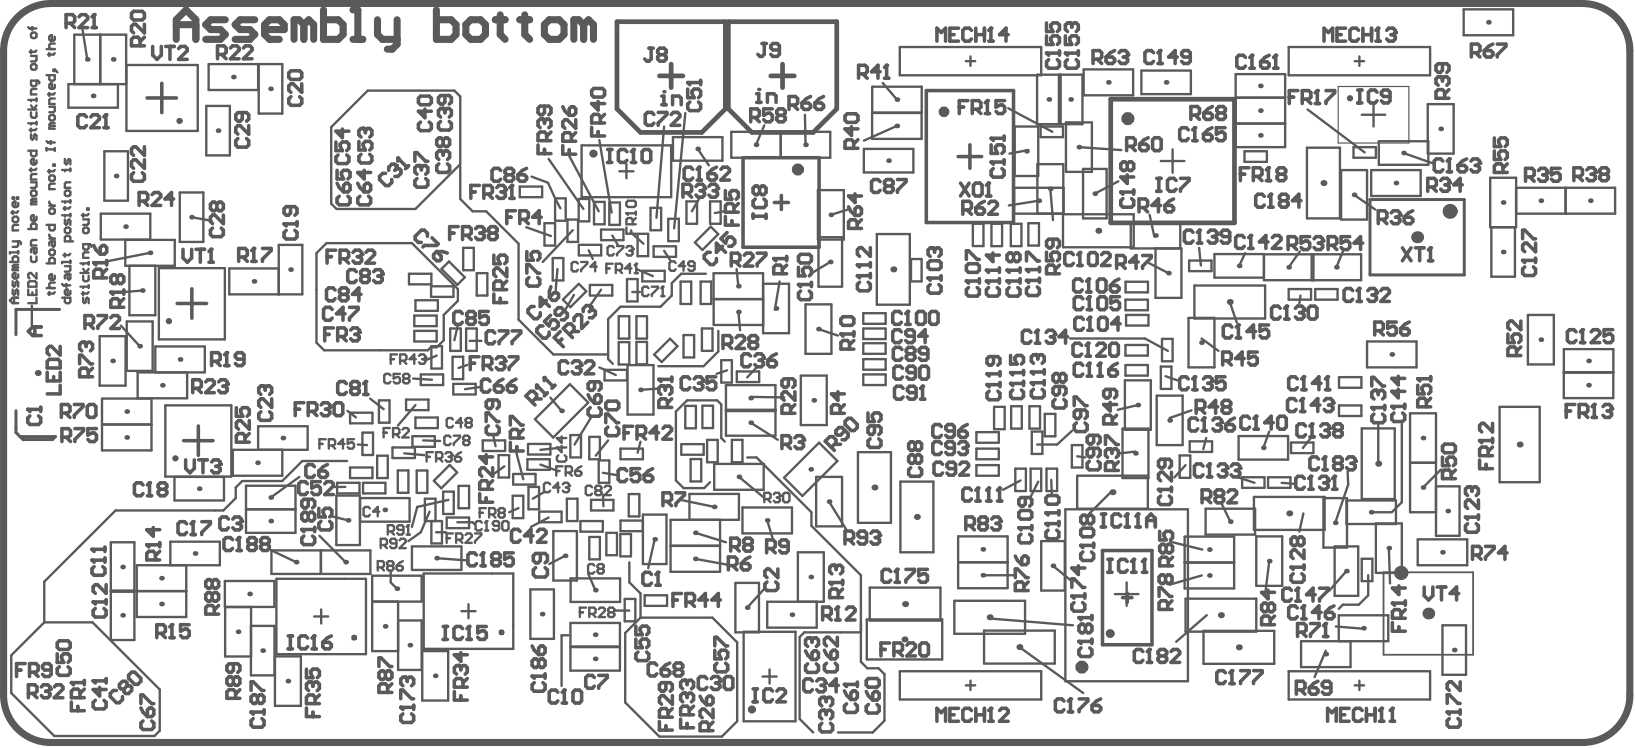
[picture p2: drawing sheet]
<svg xmlns="http://www.w3.org/2000/svg" width="231mm" height="105mm" viewBox="0 0 231 105" stroke-linecap="round" stroke-linejoin="round" font-family="sans-serif">
<g fill="none" stroke="#5a5a5a" stroke-width=".33">
<path d="M174.4 13.8v3.6M181.3 13.8v3.6M181.8 6.6v4M191.2 8.6h1.3M191.8 8v1.3M192.2 16.2h3.3M193.8 14.5v3.3M194.6 19.9v3.3M201.6 19.9v3.3M201.8 6.6v4M158.8 39.7h3.2v1.5h-3.2zM165.5 21v3.4"/>
<path d="M167.8 36.7v1.5M169.2 34.9l.3 2.5M171 36.7v1.5M175.6 21.3v1.5M175.7 35.7l-.8 1.8M178.8 21.3v1.5M183.4 35.4l-1.6 2.3M184.4 30.8h4.7M184.4 20.8h4.7M189.5 35.4l-.9 2.3M191.1 27.5l3 2.1M194.2 20.7v1.5"/>
<path d="M198.1 21.6l4.2 1.5M213.9 26.5v3.6M220.9 26.5v3.6M227.9 26.5v3.6M158.7 53.6h3.7M158.8 42.3h3.2v1.5h-3.2zM158.8 48.7h3.2v1.4h-3.2zM158.8 53h3.2M158.8 51.5h3.2M158.9 45.9h3.2M158.9 44.4h3.2M160.6 57.1l-2.9 .7"/>
<path d="M164.5 53.1l1.6 .5M165.5 47.8v3.1M168.5 40.3v4.6M178.5 40.3v4.6M181.8 40.8v1.5M183.5 41.7l-.2 1.1M185 40.8v1.5M185.6 40.8h3.1v1.5h-3.1zM188.9 53.2v1.5M188.9 57.2v1.5M192.1 53.2v1.5M192.1 57.2v1.5"/>
<path d="M192.9 48.2v3.6M194.4 59.6l.1 .1v5.7M199 58.3h3.6M199.9 48.2v3.6M211.6 57.4h5.7M220.7 52.5v3.6M227.7 52.5v3.6M158.4 67.4h3.7M158.4 60.4h3.7M158.7 60.6h3.7M160.2 63.7l-2.2 .2M162 67.1v4.6"/>
<path d="M165.1 76.4l4.6 1.1M166.5 67.4h1.5M166.5 64.2h1.5M167.2 79.3v3.7M167.9 62.2v1.5M170.2 61.8l-.4 1.5M171 62.2v1.5M174.2 79.3v3.7M174.5 67.3l2.5 .8M174.8 61.5v3.3M175.3 67.3v1.5M178.4 67.3v1.5"/>
<path d="M178.9 67.3h3.2v1.5h-3.2zM179.1 60.9l-.8 2.2M180.8 68.1l2 .1M181.8 61.5v3.3M182.2 62.4v1.5M185.3 62.4v1.5M186.8 77.2h3.3M186.8 70.2h3.3M190.2 66.5v1.8M192.2 78.8h1.5M192.2 70.4h4.6M192.2 60.4h4.6"/>
<path d="M199 65.3h3.6M203.5 66.3h-.2l-2.5 2.4M211.6 68h5.7M157.3 83.8h3.3M159 82.1v3.3M169.6 81.2l-4.5 1.2M170.3 86.7l-4.3 3.8M181.8 94.7v3.9M188.9 86.8v3.6M190 80.5l-2.4 2.8M191.2 96.6h1.3M191.8 96v1.3"/>
<path d="M192.2 82h1.5M193.1 81.1v2.8l-1.4 1.4M195.9 86.8v3.6M201.8 94.7v3.9"/>
</g>
<path d="M158.4 84.3h1.3M159.1 83.6v1.3" fill="none" stroke="#5a5a5a" stroke-width=".5"/>
<circle cx="156.7" cy="69.5" r=".17" fill="#5a5a5a"/>
<g fill="none" stroke="#5a5a5a" stroke-width=".33">
<path d="M10.5 11.9v-7h7.3v7h-8.1v3.3h6.9v-3.3M11.6 3.6l.7 4.8M14.1 4.9v7M17.8 9.2h10.1v9.3h-10.1zM29.1 14.9h3.3v7h-3.3zM29.4 9h7v3.7h-7zM36.5 9h3.3v7h-3.3zM46.7 17.9l5.2-5.1h12.2l.8 .8v9.6l-6.3 6.3h-11.1l-.8-.8zM84.6 19.8l1.7 10.2M93.7 17.8l-1.1 12.9M95 19.3h6.9v3.4h-6.9zM96.7 15.9l-1.6 16.3"/>
<path d="M103.2 18.6h14v3.6h-14zM107.8 17.7l-1.1 2.7M110.2 18.6v3.6M113.6 16.2l.1 4.2M123.1 15.9h6.9v3.7h-6.9zM123.1 12.2h7v3.7h-7zM124.6 11.7l2 2.4M126.6 17.8l-4.7 2M127 6.6h19.9v4h-19.9zM136.3 8.6h1.3M136.9 8v1.3M142.3 15.3l6.2 3.3"/>
<path d="M143.2 17.8h3.3v7h-3.3zM146.3 10.5h6.4v7h-6.4zM146.8 17.8h3.2v1.5h-3.2zM149.4 10.5v7M149.7 10.5v7M150.4 17.3h3.7v6.9h-3.7zM152.9 9.8h7v3.6h-7zM161.1 10h6.9v3.3h-6.9zM174.4 10.5h6.9v3.3h-6.9zM174.4 17.4h6.9v3.3h-6.9zM181.8 10.6h20M181.8 6.6h20"/>
<path d="M184.5 15.4l8.1 6.1M194.6 19.9h7M201.5 14.7h3.6v7h-3.6zM206.5 1.3h7v3.7h-7zM14.2 30.1h7v3.7h-7zM14.7 21.3h3.4v7h-3.4zM17.7 33.8h7v3.7h-7zM18.3 37.5v7h3.6v-7M21.2 35.7l-6.1 1.2M22.4 37.8h9.3v10.1h-9.3zM25.4 27.1h3.3v7h-3.3zM27 30.6l2.9 .5"/>
<path d="M39.3 37.9h-6.9v3.6h10.3v-7h-3.4v7M44.7 35.7l1.4-1.4h12l6.5 6.5v1.6l-2 2v3.6l-1 1h-.8l-.4 .4h-14.7l-1-1.1zM57.7 38.6h3.2v1.5h-3.2zM62.3 37.9l1.1-1 2.2 2.2-1.1 1.1zM64.9 23.4v4.7l1.8 1.7h1.9l4.6 4.6v10.7l4.9 4.9h7.7M65.4 34.9h1.5v3.2h-1.5zM67.3 38.5h1.5v3.2h-1.5zM73.3 26.3h3.2v1.5h-3.2zM74.3 32l3.4 1.3M75 24.9l2.3 .9 1 2.2M76.8 31.5h1.5v3.1h-1.5zM77.4 22.4l4.9 7.1"/>
<path d="M78 36.4h1.5v3.1h-1.5zM78.3 28l.8 1.4M78.3 28h1.5v3.1h-1.5zM78.7 37.9l-.3 3M80.1 31h1.5v3.1h-1.5zM80.3 22l4.2 7.8M80.8 32.5l-4.2 4.4M81.7 28.1h1.5v3.1h-1.5zM81.7 34.5h3.1v1.5h-3.1zM82.1 20.5h12.6v7.3h-12.6zM83.1 35.3l.6 1.2M83.8 28.5h1.5v3.1h-1.5z"/>
<path d="M84.8 32.4h3.2v1.5h-3.2zM86 28.6h1.5v3.1h-1.5zM86.4 33.2l.8 1.4M87.4 24.2h2M88.4 23.2v1.9M88.5 39.4h1.5v3.1h-1.5zM89.2 33l1.6 1.4M89.8 37.9l2.3 1M90 33h1.5v3.1h-1.5zM90.6 38.2h3.2v1.5h-3.2zM91.8 29.3h1.5v3.2h-1.5zM92.2 34.7h3.2v1.5h-3.2z"/>
<path d="M93.7 35.4l.9 1.4M94.3 30.9h1.5v3.1h-1.5zM96 39.7h1.5v3.2h-1.5zM96.9 28.4h1.5v3.2h-1.5zM98.1 34.2l2.2-2.2 1.1 1-2.3 2.2zM98.5 21l1.5 2.3M98.8 27.8l-1.2 2M98.9 39.7h1.5v3.2h-1.5zM99.6 38.6h-3.5l-1.3 1.3v1.8l-1.6 1.6h-5.6l-1.8 1.7v5.6l.7 .7M100.2 28.4h1.5v3.2h-1.5zM102.2 29.8l-1.3 .2M103.9 37.9l.3 2.5"/>
<path d="M110 39.7l-.7 4M115.4 26.8h3.7v7h-3.7zM115.5 33.5h3.3v6.9h-3.3zM117.2 36.9l-2.5 1.5M119.9 29.5l-2.7 .8M121.9 21h7v3.3h-7zM123.7 33h4.7v10h-4.7zM128.6 36.5h1.4v3.2h-1.4zM137.3 31.5h1.5v3.2h-1.5zM139.9 31.6h1.5v3.1h-1.5zM142.6 31.6h1.5v3.1h-1.5zM143.1 26.5h7v3.6h-7z"/>
<path d="M145.1 21.2l-2.7 .5M145.1 31.5h1.5v3.1h-1.5zM146.4 30.1v-7h3.6v7M146.6 28.3l-4.2 .7M148.2 26.6l.4 4.4M150 30.2h10v4.7h-10zM152.2 20.7l6 .5M152.8 23.8h3.4v7h-3.4zM157.8 25.6l-3.3 1.7M162.1 37.1l2.8 1.4M162.2 30.3l.7 3.1M163.8 22.7h3.3"/>
<path d="M166.5 35v-3.6h-6.9v3.6h7.1v7h-3.6v-7M167.8 38.2h3.2M167.8 36.7h3.2M175.6 21.3h3.2M175.6 22.8h3.2M178.4 35.9h13.7v3.6h-13.7v-3.7h-7v3.4h7M184.4 20.8v10M185.1 35.9v3.6M185.3 35.9v3.6M189.1 20.8v10M189.2 24h3.7v7h-3.7zM193.5 24h7v3.6h-7z"/>
<path d="M194.2 20.7h-3.2v1.5h3.2M194.6 23.2h7M210.3 25.1h3.6v6.9h-3.6zM210.4 32v7h3.4v-7M213.9 30.1h14M213.9 26.5h14M4.5 43.1v2.8M14.1 47.4h3.6v7h-3.6zM14.4 56.2h7v7.3h-7zM14.4 59.9h7M17.1 45.9l2.6 2.9M17.9 45.3h3.6v7h-3.6z"/>
<path d="M20.1 41l-2.5 .2M21.9 52.5v-3.6h7v3.6h-9.5v3.7h7v-3.7M23.3 57.2h9.3v10h-9.3zM49 57.9l1.2 1M49.4 58.2h3.2v1.5h-3.2zM52.2 56.2l1.9 1.5M53.5 56.5h1.5v3.1h-1.5zM57.3 56.3h3.2v1.5h-3.2zM58.3 53.4l2.7 .1M58.5 46.7h3.1v1.5h-3.1zM58.5 44.5h3.1v1.5h-3.1zM58.6 58.9h3.2v1.5h-3.2z"/>
<path d="M58.6 42.3h3.2v1.5h-3.2zM58.6 57.1l-2.5 2.9M59.4 52.8h3.1v1.5h-3.1zM60.8 40.4h3.2v1.5h-3.2zM60.9 48.8h1.5v3.2h-1.5zM61.6 50.1l-1.6 .7M63.5 46.3h1.5v3.2h-1.5zM63.9 50.3h1.5v3.2h-1.5zM64 54.1h3.1v1.5h-3.1zM64.6 45.8l-.5 2.2M65.8 46.3h1.5v3.2h-1.5zM65.9 51.5l-1.2 .4"/>
<path d="M66.3 48.1h1.6M67.9 54.5l-2.3 .4M75.5 59.1l4.9-4.9 2.6 2.6-4.9 4.9zM77.7 56.1l1.5 1.8M79.4 42.3l2.3-2.3 1 1.1-2.2 2.2zM81 41.6l-1.4 2.4M83.2 40.2h3.2v1.5h-3.2zM83.4 58.9l-2.3 3.8M84.6 51.8l2.3 1.1M84.8 40.8l-1.6 2.5M85.3 52.2h3.2v1.4h-3.2zM87.3 44.6h1.5v3.1h-1.5z"/>
<path d="M87.3 48.2h1.5v3.2h-1.5zM88.6 51.5h3.6v7h-3.6zM89.2 41.2h1.1M89.8 44.6h1.5v3.1h-1.5zM89.8 48.2h1.5v3.2h-1.5zM92.3 50l2.2-2.2 1.1 1-2.2 2.3zM93 54.8l-2.6 .2M96.5 47.3h1.5v3.1h-1.5zM96.7 57.2h1.5v3.2h-1.5zM99 46.3h1.5v3.2h-1.5zM99.1 57.2h1.5v3.2h-1.5zM100.7 42.2h7v3.6h-7z"/>
<path d="M101.4 46.7v2.9l-2.1 2h-6.4M101.8 50.8h1.5v3.1h-1.5zM102.4 54.3h7v7.1h-7zM102.4 58h7M102.4 57.8h7M102.6 52.2l-1.5 .5M104 52.4h3.1v1.5h-3.1zM104.2 44l.2 2.6M105.9 56h4.8M105.9 59.6l3.9 2.4M106.9 51.7l-1.5 1.5M107.7 40h3.6v7h-3.6v-8.5h-7v3.7h7"/>
<path d="M113 53h3.7v6.9h-3.7zM113.7 42.9h3.6v7h-3.6zM115.5 46.4l2.7 .9M121.8 44.2h3.2v1.5h-3.2zM121.8 46.3h3.2v1.5h-3.2zM121.8 48.4h3.2v1.5h-3.2zM121.8 50.6h3.2v1.5h-3.2zM121.8 52.8h3.2v1.5h-3.2zM140.3 57.4h1.5v3.1h-1.5zM142.7 57.3h1.5v3.1h-1.5zM145.3 57.3h1.5v3.1h-1.5zM147.4 58.4h1.5v3.1h-1.5z"/>
<path d="M151 47.7h10.6l3.2 1.8M158.7 53.6v7M158.8 51.5v1.5M158.9 44.4v1.5M162 51.5v1.5M162.1 44.4v1.5M162.4 53.6v7M163.2 55.8h3.7v7h-3.7zM163.8 51.7h1.5v3.1h-1.5zM165.5 47.8h-1.5v3.1h1.5M167.7 44.8h3.7v7h-3.7zM168.1 57.9l-3 1"/>
<path d="M168.5 44.9h10M168.5 40.3h10M169.5 47.7l2.5 1.8M173.5 42.6l1 2.9M181.8 42.3h3.2M181.8 40.8h3.2M188.9 58.7h3.2M188.9 57.2h3.2M188.9 54.7h3.2M188.9 53.2h3.2M192.9 48.2h7M192.9 51.8h7"/>
<path d="M197.8 59.8v11l-1.4 1.4h-2.9M199 58.3v13.9h3.6M202.6 58.3v17.3h3.4v-7h-3.4M211.6 57.4v10.6M215.6 44.4h3.7v7h-3.7zM217.3 57.4v10.6M220.7 56.1h7M220.7 52.5h7M220.7 49.2h7v3.4h-7zM15.6 76.5h3.4v13.8h-3.4zM24 79.7v-3.3h7v3.3h-11.7v7.3h7v-7.3M24.6 67.3h7v3.3h-7z"/>
<path d="M34.7 68.5h7v6.6h-7zM34.7 71.8h7M36.4 63.4v-3.3h7v3.3h-10.5v3.7h6.9v-3.7M38.3 77.6h14v3.3h-14zM38.3 77.6l3.5 1.7M42.2 67.3l-4 2.9M45.1 75.6l3.7 3.7M45.3 77.6v3.3M46.8 72.8l2.3 .6M46.9 68.7h1.8M47.5 69.9h3.3v7h-3.3zM47.6 68.1h3.1v1.5h-3.1z"/>
<path d="M49 65h-6.3l-2.9 2.8h-5.6l-.9 .9v1.5l-1.8 1.8h-15.2l-10.1 10v5.8M49.4 65.9h3.2v1.5h-3.2zM50.5 62.7l1.3 .1M50.8 70.2h7v3.4h-7M51.1 61h1.5v3.2h-1.5zM51.2 68.1h3.2v1.5h-3.2zM53.2 64.3h1.5v3.1h-1.5zM55.4 63.1h3.1v1.5h-3.1zM56.1 66.3h1.5v3.2h-1.5zM57 63.9l2.9 .3M58.1 77.1h7v3.3h-7zM58.2 61.5h3.2v1.5h-3.2z"/>
<path d="M58.8 66.4h1.5v3.1h-1.5zM59.7 62.1l2.4 .1M60.6 72.2l-1.2 2.9-1.8 1.2M60.9 73.5v3.1h1.5v-3.1h-2.4v-3.2h1.5v3.2M61.2 67.8l2.3-2.2 1 1-2.2 2.3zM61.5 75.1h1.4l.1 .1M61.6 78.7l4.5 .3M62.5 69.3h1.5v3.2h-1.5zM63 73h3.2v1.5h-3.2zM63.3 70.5l-4.4 1-.8 2.8M64.5 73.6h2.2l.3 .4M64.7 68.5h1.5v3.2h-1.5z"/>
<path d="M68.1 62.1h3.2v1.5h-3.2zM69.6 61.4l.3 1.5M70.3 64.2h1.5v3.1h-1.5zM71.2 65.8l-1.8 1.2M72.3 69.9h1.5v3.2h-1.5zM72.4 66.8h3.2v1.5h-3.2zM72.8 63.8l1 3.8M73.2 71.7l-1.4 .5M74.4 64.8h3.2v1.5h-3.2zM74.5 62.6h3.2v1.5h-3.2zM74.6 68.7h1.5v3.1h-1.5zM76.1 72.2h3.1v1.4h-3.1z"/>
<path d="M76.3 65.5l2.2 .8M76.8 69.4l-1.6 .9M77.4 73l-2.5 1.3M78.1 74.9h3.3v7h-3.3zM78.7 63.2l-2.4 .2M79.7 78.4l-2.2 1.1M80 70.3h1.5v3.2h-1.5zM80.5 61.4h1.5v3.1h-1.5zM81.9 73.5h3.2v1.5h-3.2zM83.2 61.6h1.5v3.2h-1.5zM83.2 75.7h1.5v3.2h-1.5zM83.4 70.5h3.2v1.5h-3.2z"/>
<path d="M84.5 64.9h1.5v3.2h-1.5zM85.1 66.7l2 .3M85.1 69.7v1.7M85.6 75.1h1.5v3.2h-1.5zM85.8 62.1l-1.7 2.2M87.5 75.3h1.5v3.2h-1.5zM87.6 73.4h3.1v1.5h-3.1zM87.6 63.3h3.1v1.5h-3.1zM88.7 69.7h1.5v3.1h-1.5zM88.8 79.3v2.8l1.6 1.6v3.4M90.4 62.3l-.4 1.5M90.7 72.6h3.3v6.9h-3.3z"/>
<path d="M92.4 76.1l-.9 4M96 70.5l4.8 1M96.1 62.6h3.2v1.5h-3.2zM97.3 73.3v-3.6h7v3.6h-9.7v7.3h7v-7.3M97.5 64.7h1.5v3.2h-1.5zM98.1 78.8l4.5 .8M98.1 75.1l4.3 1.4M99.8 62h1.5v3.2h-1.5zM100.8 65.4h7v3.7h-7zM101.6 77h-7M102.3 62.3l-.5-.5v-4.8l-.6-.5h-4.2l-1.6 1.5v9.8l1.1 1h2.9l.8-.8M103.3 62h1.5v3.2h-1.5z"/>
<path d="M104.3 67.2l3.4 2.9M104.8 71.6h7v3.6h-7zM105.4 64.5h1.4l7.7 7.7v1.9l7 7v12.2l.9 .9h1.6l.8 .9v6.5l-1.7 1.7h-4.9M108.3 73.4l.8 2.7M110.6 67.4l5-5 2.6 2.6-5 4.9zM115.2 67.3h3.6v6.9h-3.6zM117 70.7l2.4 3.9M121.1 63.8h4.6v9.9h-4.6zM127.1 67.9h4.6v10h-4.6zM135.2 75.6h7v7.3h-7zM135.2 79.3h7M137.8 65.6h3.1v1.5h-3.1z"/>
<path d="M137.8 63.3h3.1v1.5h-3.1zM137.8 60.9h3.1v1.5h-3.1zM143.3 66.1h1.5v3.1h-1.5zM144 67.8l-2.5 1.3M145.4 66.1h1.5v3.1h-1.5zM145.6 60.9h1.5v3.1h-1.5zM146.5 67.9l-1.1 2.2M146.9 76.3h3.4v7h-3.4zM147.7 66.1h1.5v3.1h-1.5zM148.3 67.7l.1 2M148.6 79.8l2.7 2.2M150.3 71.8h17.3v24.3h-17.3z"/>
<path d="M151.3 62.8h1.4v3.1h-1.4zM151.3 60.8l-2.1 1.9h-2.9M152 64.3l1.2 .2M156.7 69.5l-3.2 3.1M158.4 60.4v7M162 67.1h-10v4.6h10M162.1 60.4v7M166.5 64.2v3.2M167.2 75.7h7v3.6h-7zM167.3 65.6l-1.6 1.7M167.9 62.2h3.1M167.9 63.7h3.1"/>
<path d="M168 64.2v3.2M170.1 71.7h7v3.7h-7zM172.4 71l1.2 2.6M174.8 64.8h7M174.8 61.5h7M175.3 67.3h3.1M175.3 68.8h3.1M176.9 70.1h10v4.6h-10zM177.3 75.6h3.6v7h-3.6zM179.1 79.1l-.5 4.1M182.2 63.9h3.1M182.2 62.4h3.1"/>
<path d="M183.9 72.4l-.6 2.6M185.1 61.6l-1.3 1.6M186.8 70.2v7M188.3 77.1h3.4v6.9h-3.4zM190 70.6h7v3.3h-7zM190.1 70.2v7M190.2 68.3l-1.8 5.4M192.2 60.4v10M192.2 78.8v3.2M193.7 78.8v3.2M194.2 73.8h3.6v7h-3.6zM196 77.3l.1 5"/>
<path d="M196.8 60.4v10M200.1 76.1h6.9v3.6h-6.9zM1.6 92.4l4.6-4.6h6.9l9.4 9.4v5.8l-.7 .8h-14.1l-6.1-6.1zM15.6 83.4h3.4M15.6 83.3h3.4M19.3 83.4h7M31.7 81.9h7v3.7h-7zM35.4 88.3h3.3v6.9h-3.3v-9.6h-3.6v7h3.6M38.8 92.6h3.7v6.9h-3.7zM39 81.6h12.6v10.6h-12.6zM44.3 86.9h2M45.3 85.9v2"/>
<path d="M52.5 84.8h7v-3.6h-7v10.6h3.7M55.1 80.6v1.5l.9 .9M56.2 84.8v9.7h3.3v-7h-3.3M59.6 91.8h3.6v7h-3.6zM59.8 80.9h12.6v10.6h-12.6zM65.1 86.2h2M66.1 85.2v2M74.8 83.1h3.4v7h-3.4zM80.2 89.6h-1v7.1M80.5 87.8h7v3.4h-7zM80.5 91.3h7v3.3h-7zM80.5 81.6h7v3.3h-7z"/>
<path d="M83 80.9l1 2.3M86.6 86.1h2.2M88.2 84.5h1.5v3.1h-1.5zM88.2 89.3l2.2-2.2h10.1l3.5 3.5v11.1l-2.1 2.2h-8.9l-4.8-4.8zM91 83.9h3.1v1.5h-3.1zM103.8 82.2h3.3v7h-3.3zM104.9 89.1h7.4v12.6h-7.4zM107.6 95.4h2M107.9 82.9l-2.5 2.8M108.6 94.4v2M112.6 84.9v-7h3.6v7h-7.9v3.6h6.9v-3.6M121.5 89.2h-8l-.7 .6v11.6l1.9 1.9"/>
<path d="M122.3 87.3h10.7v5.7h-10.7zM122.7 82.9h10v4.6h-10zM127 94.7h19.9v3.9h-19.9zM134.7 84.7h9.9v4.7h-9.9zM136.3 96.6h1.3M136.9 96v1.3M138.7 81.1h4.6M138.9 88.9h9.9v4.7h-9.9zM139.7 87.2l11.7 1M143.9 91.3l9 6.4M167.2 83h7M167.3 84.4h10v4.7h-10z"/>
<path d="M169.8 89h10v4.6h-10zM181.8 98.6h20M181.8 94.7h20M187.1 91.7l-1.6 3.8M188.5 88.3l4.1 .4M188.9 86.8h7M190.6 90.4v3.7h-7v-3.7h12.3M191.7 85.3h-2.2l-.6 .6M203.5 88.2h3.4v7h-3.4z"/>
</g>
<g fill="none" stroke="#5a5a5a" stroke-width=".5">
<path d="M20.8 13.8h4.1M22.8 11.7v4.2M130.7 12.8h12.3v18.6h-12.3zM104.9 22.2h10.7v12.7h-10.7zM109.3 28.6h2M110.3 27.6v2M135.2 22.1h3.3M136.9 20.4v3.3M4.9 46.1v1.2M5.8 46.1h-1.2l-.6 .6 .6 .6h1.2M25 42.8h4.2M27.1 40.7v4.2"/>
<path d="M212.8 47.1v1.2h.9l-.3-.6v-.3l.3-.3h.6l.3 .3v.6l-.3 .3M214 50.1v-.9l-.3-.3h-.6l-.3 .3v.9h1.8M214.6 45.3v1.2l-1.2-1.2h-.3l-.3 .3v.6l.3 .3M214.6 48.9l-.6 .6M25.9 62.1h4.2M28 60.1v4.1M155.6 77.6h7v13.3h-7zM206.8 72.9h1.8M207.1 73.8l-.3 .3v.7l.3 .3h1.2l.3-.3v-.7l-.3-.3M208.6 72.6v.6"/>
</g>
<path d="M193.3 28.1h13.3v10.7h-13.3zM2.3 57.9v3.1l1 1h4.1l.4-.4h-5M8.4 43.6h-6.1v3.6" fill="none" stroke="#5a5a5a" stroke-width=".42"/>
<path d="M188.8 12.2h10v8h-10z" fill="none" stroke="#5a5a5a" stroke-width=".17"/>
<path d="M87.1 3.1h15.3v12.3l-3.4 3.3h-8.6l-3.3-3.3zM93 10.7h3.4M94.7 9v3.4M102.8 3.1h15.3v12.3l-3.4 3.3h-8.6l-3.3-3.3zM108.8 10.7h3.3M110.4 9v3.4M156.7 14h17.5v17.4h-17.5z" fill="none" stroke="#5a5a5a" stroke-width=".67"/>
<path d="M195.2 80.7h12.7v11.6h-12.7z" fill="none" stroke="#5a5a5a" stroke-width=".25"/>
<path d="M.5 7.1v91M7.2 .5h216.1M230 7.1v91M7.2 104.7h216.1" fill="none" stroke="#5a5a5a" stroke-width="1"/>
<circle cx="206.8" cy="72.9" r=".25" fill="#5a5a5a"/>
<path d="M206.8 72.9l.3 .3M207.4 68.7h-.3l-.3 .3v.6l.3 .3M208.6 70.5v1.2l-1.2-1.2h-.3l-.3 .3v.6l.3 .3" fill="none" stroke="#5a5a5a" stroke-width=".5"/>
<circle cx="207.4" cy="68.7" r=".25" fill="#5a5a5a"/>
<path d="M152.5 76.9h1.8M152.8 77.8l-.3 .3v.6l.3 .3h1.2l.3-.3v-.6l-.3-.3M154.3 76.6v.6M207.4 68.7l.3 .3M207.7 69v.3M207.7 69l.3-.3h.3l.3 .3v.6l-.3 .3" fill="none" stroke="#5a5a5a" stroke-width=".5"/>
<circle cx="152.5" cy="76.9" r=".25" fill="#5a5a5a"/>
<path d="M139.9 22.9h1.8M140.2 23.8l-.3 .3v.6l.3 .3h1.2l.3-.3v-.6l-.3-.3M141.7 22.5v.7M152.5 76.9l.3 .3M152.5 74.8l.3-.3h1.2l.3 .3v.6l-.3 .3h-1.2l-.3-.3zM153.4 73l-.3-.3h-.3l-.3 .3v.6l.3 .3h.3l.3-.3M153.4 73l.3-.3h.3l.3 .3v.6l-.3 .3h-.3l-.3-.3M153.4 73v.6" fill="none" stroke="#5a5a5a" stroke-width=".5"/>
<circle cx="139.9" cy="22.9" r=".25" fill="#5a5a5a"/>
<path d="M139.9 19.5h1.8M141.7 19.2v.6M139.9 22.9l.3 .3M139.9 20.4v1.2h.9l-.3-.6v-.3l.3-.3h.6l.3 .3v.6l-.3 .3" fill="none" stroke="#5a5a5a" stroke-width=".5"/>
<circle cx="139.9" cy="19.5" r=".25" fill="#5a5a5a"/>
<path d="M139.9 19.5l.3 .3M118.7 47.1h1.8M119.9 49.2v-.9l-.3-.3h-.6l-.3 .3v.9h1.8M120.5 48l-.6 .6M120.5 46.8v.6" fill="none" stroke="#5a5a5a" stroke-width=".5"/>
<circle cx="118.7" cy="47.1" r=".25" fill="#5a5a5a"/>
<g fill="none" stroke="#5a5a5a" stroke-width=".5">
<path d="M79.4 15l.3 .7 .6 .6M80.3 15.4l.3-.4h.3l.3 .4v.6l-.3 .3h-.6zM80.6 19.9v-.9l-.3-.3h-.6l-.3 .3v.9h1.8M81.2 16.9v1.2l-1.2-1.2h-.3l-.3 .3v.6l.3 .3M81.2 18.7l-.6 .6M119.5 16h1.3l.3 .3v.7l-.3 .3h-1.3l-.3-.3v-.7zM120.2 17.9v1.2l-1-.9h1.9M121.1 19.7l-.6 .6M79.4 20.5v1.2h1.8M80.3 21.1v.6M120.5 20.9v-.9l-.3-.3h-.7l-.3 .3v.9h1.9M118.7 47.1l.3 .3"/>
<path d="M119 44.7h1.2l.3 .3v.6l-.3 .3h-1.2l-.3-.3v-.6zM56.5 99.7h1.9M58.4 99.4v.7M94 96.3v.9l-.3 .3h-.3l-.4-.3v-.6l.4-.3h1.2l.3 .3v.6l-.3 .3M94.9 98.1v1.2l-1.2-1.2h-.3l-.4 .3v.6l.4 .3M94.9 99.9l-.6 .6M98.8 98.2l.3 .6 .6 .6M99.7 98.5l.3-.3h.3l.3 .3v.6l-.3 .3h-.6zM100.6 100v1.2l-1.2-1.2h-.3l-.3 .3v.6l.3 .3M56.9 100.7l-.4 .3v.6l.4 .3h1.2l.3-.3v-.6l-.3-.3M93 101.7v1.3h1.9M94 102.4v.6"/>
<path d="M94.3 101.1v-.9l-.3-.3h-.6l-.4 .3v.9h1.9M100 103v-.9l-.3-.3h-.6l-.3 .3v.9h1.8M100.6 101.8l-.6 .6"/>
</g>
<circle cx="56.5" cy="99.7" r=".25" fill="#5a5a5a"/>
<path d="M56.5 99.7l.4 .4M56.5 98.5v-1.2h.4l1.2 1.2h.3M57.2 95.5h-.3l-.4 .3v.6l.4 .3" fill="none" stroke="#5a5a5a" stroke-width=".5"/>
<circle cx="57.2" cy="95.5" r=".25" fill="#5a5a5a"/>
<path d="M58.8 25.2l-.3 .3v.6l.3 .3h1.3l.3-.3v-.6l-.3-.3M59.2 23.4h-.4l-.3 .3v.6l.3 .3M57.2 95.5l.3 .3M57.5 95.8v.3M57.5 95.8l.3-.3h.3l.3 .3v.6l-.3 .3" fill="none" stroke="#5a5a5a" stroke-width=".5"/>
<circle cx="59.2" cy="23.4" r=".25" fill="#5a5a5a"/>
<path d="M50.6 19.9v1.3h1l-.3-.7v-.3l.3-.3h.6l.3 .3v.7l-.3 .3M51.3 18.1h-.4l-.3 .3v.6l.3 .3M50.9 21.8l-.3 .3v.6l.3 .3h1.3l.3-.3v-.6l-.3-.3M58.5 22.7v-1.2h.3l1.3 1.2h.3M59.2 23.4l.3 .3M59.5 23.7v.3M59.5 23.7l.3-.3h.3l.3 .3v.6l-.3 .3" fill="none" stroke="#5a5a5a" stroke-width=".5"/>
<circle cx="51.3" cy="18.1" r=".25" fill="#5a5a5a"/>
<path d="M51.3 18.1l.3 .3M51.6 18.4v.3M51.6 18.4l.3-.3h.3l.3 .3v.6l-.3 .3M18.9 24.3l-.3 .4v.6l.3 .3h1.2l.3-.3v-.6l-.3-.4M20.4 20.7v1.2l-1.2-1.2h-.3l-.3 .3v.6l.3 .3M20.4 22.5v1.2l-1.2-1.2h-.3l-.3 .3v.6l.3 .3M11.2 51.3v-1.2h.3l1.3 1.2h.3M11.8 48.3h-.3l-.3 .3v.6l.3 .3M12.5 53.1v-.9l-.4-.3h-.6l-.3 .3v.9h1.9M13.1 51.9l-.6 .6M45 71.7v1.2h.9l-.3-.6v-.3l.3-.3h.6l.3 .3v.6l-.3 .3M45.3 73.5l-.3 .3v.6l.3 .3h1.2l.3-.3v-.6l-.3-.3" fill="none" stroke="#5a5a5a" stroke-width=".5"/>
<circle cx="11.8" cy="48.3" r=".25" fill="#5a5a5a"/>
<path d="M3.9 57.7h1.8M4.2 58.6l-.3 .3v.7l.3 .3h1.2l.3-.3v-.7l-.3-.3M5.7 57.4v.6M11.8 48.3l.3 .3M12.1 48.6v.3M12.1 48.6l.4-.3h.3l.3 .3v.6l-.3 .3" fill="none" stroke="#5a5a5a" stroke-width=".5"/>
<circle cx="3.9" cy="57.7" r=".25" fill="#5a5a5a"/>
<path d="M214.9 36.7h1.8M215.2 37.6l-.3 .3v.6l.3 .4h1.2l.3-.4v-.6l-.3-.3M216.7 36.4v.6M3.9 57.7l.3 .3" fill="none" stroke="#5a5a5a" stroke-width=".5"/>
<circle cx="214.9" cy="36.7" r=".25" fill="#5a5a5a"/>
<path d="M214.9 36.7l.3 .3M214.9 33.7v-1.2h.3l1.2 1.2h.3M216.7 34.3v1.2l-1.2-1.2h-.3l-.3 .3v.6l.3 .3M200.1 54.3v1.2h.9l-.3-.6v-.3l.3-.3h.6l.3 .3v.6l-.3 .3M200.1 53.4h1.8M201.3 57.4v-.9l-.3-.3h-.6l-.3 .3v.9h1.8M201.9 56.2l-.6 .6M201.9 53.1v.6" fill="none" stroke="#5a5a5a" stroke-width=".5"/>
<circle cx="200.1" cy="53.4" r=".25" fill="#5a5a5a"/>
<path d="M193.6 57.5h1.8M193.9 58.4l-.3 .3v.6l.3 .3h1.2l.3-.3v-.6l-.3-.3M195.4 57.2v.6M200.1 53.4l.3 .3" fill="none" stroke="#5a5a5a" stroke-width=".5"/>
<circle cx="193.6" cy="57.5" r=".25" fill="#5a5a5a"/>
<path d="M193.6 57.5l.3 .3M194.2 55h-.3l-.3 .4v.6l.3 .3" fill="none" stroke="#5a5a5a" stroke-width=".5"/>
<circle cx="194.2" cy="55" r=".25" fill="#5a5a5a"/>
<g fill="none" stroke="#5a5a5a" stroke-width=".5">
<path d="M158.2 27.1h1.8M158.5 28l-.3 .3v.6l.3 .3h1.2l.3-.3v-.6l-.3-.3M160 26.8v.6M193.6 54.4v-1.2h.3l1.2 1.2h.3M194.2 55l.3 .4M194.5 55.4v.3M194.5 55.4l.3-.4h.3l.3 .4v.6l-.3 .3M178.9 85.4l-.3-.3h-.3l-.3 .3v.6l.3 .3h.3l.3-.3M178.9 85.4l.3-.3h.3l.4 .3v.6l-.4 .3h-.3l-.3-.3M178.9 83.2v1.2l-.9-.9h1.9M178.9 85.4v.6M179.2 88.1v-.9l-.3-.3h-.6l-.3 .3v.9h1.9"/>
<path d="M179.9 86.9l-.7 .6"/>
</g>
<circle cx="158.2" cy="27.1" r=".25" fill="#5a5a5a"/>
<path d="M158.2 27.1l.3 .3M159.1 24.7v1.2l-.9-.9h1.8M159.1 23.1v.6M159.1 23.1l-.3-.3h-.3l-.3 .3v.6l.3 .3h.3l.3-.3M159.1 23.1l.3-.3h.3l.3 .3v.6l-.3 .3h-.3l-.3-.3M151.3 84.1h1.8M151.6 85l-.3 .3v.6l.3 .3h1.2l.3-.3v-.6l-.3-.3M153.1 83.8v.6" fill="none" stroke="#5a5a5a" stroke-width=".5"/>
<circle cx="151.3" cy="84.1" r=".25" fill="#5a5a5a"/>
<path d="M152.2 79.8v1.2l-.9-.9h1.8M151.3 84.1l.3 .3M151.3 82.8v-1.2h.3l1.2 1.2h.3M152.2 90.4h1.9M152.6 91.4l-.4 .3v.6l.4 .3h1.2l.3-.3v-.6l-.3-.3M154.1 90.1v.7" fill="none" stroke="#5a5a5a" stroke-width=".5"/>
<circle cx="152.2" cy="90.4" r=".25" fill="#5a5a5a"/>
<path d="M152.2 90.4l.4 .4M152.2 87.1h1.9M153.2 88.3l-.3-.3h-.3l-.4 .3v.6l.4 .3h.3l.3-.3M153.2 88.3l.3-.3h.3l.3 .3v.6l-.3 .3h-.3l-.3-.3M153.2 88.3v.6M154.1 86.8v.6" fill="none" stroke="#5a5a5a" stroke-width=".5"/>
<circle cx="152.2" cy="87.1" r=".25" fill="#5a5a5a"/>
<path d="M144.8 39.5h1.9M146.7 39.2v.6M145.2 40.5l-.4 .3v.6l.4 .3h1.2l.3-.3v-.6l-.3-.3M151.6 57.2v-1.2h.3l1.2 1.2h.3M151.9 59.6l-.3 .3v.7l.3 .3h1.2l.3-.3v-.7l-.3-.3M152.5 57.8v.9l-.3 .3h-.3l-.3-.3v-.6l.3-.3h1.2l.3 .3v.6l-.3 .3M153.7 65l-.3 .3v.7l.3 .3h1.2l.3-.3v-.7l-.3-.3M154.3 61.4v.9l-.3 .3h-.3l-.3-.3v-.6l.3-.3h1.2l.3 .3v.6l-.3 .3M154.3 63.2v.9l-.3 .3h-.3l-.3-.3v-.6l.3-.3h1.2l.3 .3v.6l-.3 .3M152.2 87.1l.4 .3" fill="none" stroke="#5a5a5a" stroke-width=".5"/>
<circle cx="144.8" cy="39.5" r=".25" fill="#5a5a5a"/>
<path d="M144.8 39.5l.4 .3M144.8 38h1.9M146.7 37.7v.6" fill="none" stroke="#5a5a5a" stroke-width=".5"/>
<circle cx="144.8" cy="38" r=".25" fill="#5a5a5a"/>
<path d="M144.8 38l.4 .3M144.8 36.8v-1.2h.4l1.2 1.2h.3M145.5 54h1.9M145.8 54.9l-.3 .3v.6l.3 .3h1.3l.3-.3v-.6l-.3-.3M147.4 53.7v.6" fill="none" stroke="#5a5a5a" stroke-width=".5"/>
<circle cx="145.5" cy="54" r=".25" fill="#5a5a5a"/>
<path d="M145.5 54l.3 .3M145.5 52.5h1.9M147.4 52.2v.6" fill="none" stroke="#5a5a5a" stroke-width=".5"/>
<circle cx="145.5" cy="52.5" r=".25" fill="#5a5a5a"/>
<path d="M145.5 52.5l.3 .3M146.1 50h-.3l-.3 .3v.6l.3 .3" fill="none" stroke="#5a5a5a" stroke-width=".5"/>
<circle cx="146.1" cy="50" r=".25" fill="#5a5a5a"/>
<path d="M139.2 39.6h1.8M141 39.3v.6M139.5 40.5l-.3 .3v.7l.3 .3h1.2l.3-.3v-.7l-.3-.3M146.1 50l.3 .3M146.4 50.3v.3M146.4 50.3l.3-.3h.4l.3 .3v.6l-.3 .3" fill="none" stroke="#5a5a5a" stroke-width=".5"/>
<circle cx="139.2" cy="39.6" r=".25" fill="#5a5a5a"/>
<path d="M139.2 39.6l.3 .3M139.2 38.1h1.8M141 37.8v.6" fill="none" stroke="#5a5a5a" stroke-width=".5"/>
<circle cx="139.2" cy="38.1" r=".25" fill="#5a5a5a"/>
<path d="M139.2 38.1l.3 .3M140.1 35.7v1.2l-.9-.9h1.8M139.3 54.2h1.8M139.6 55.2l-.3 .3v.6l.3 .3h1.2l.3-.3v-.6l-.3-.3M141.1 53.9v.6" fill="none" stroke="#5a5a5a" stroke-width=".5"/>
<circle cx="139.3" cy="54.2" r=".25" fill="#5a5a5a"/>
<path d="M139.3 54.2l.3 .3M139.3 52.7h1.8M141.1 52.4v.6" fill="none" stroke="#5a5a5a" stroke-width=".5"/>
<circle cx="139.3" cy="52.7" r=".25" fill="#5a5a5a"/>
<path d="M131 39.2h1.8M132.8 38.9v.6M131.3 40.1l-.3 .3v.6l.3 .3h1.2l.3-.3v-.6l-.3-.3M139.3 52.7l.3 .3M140.2 50.3v.9l-.3 .3h-.3l-.3-.3v-.6l.3-.3h1.2l.3 .3v.6l-.3 .3" fill="none" stroke="#5a5a5a" stroke-width=".5"/>
<circle cx="131" cy="39.2" r=".25" fill="#5a5a5a"/>
<path d="M131 39.2l.3 .3M131.3 36.8h1.2l.3 .3v.6l-.3 .3h-1.2l-.3-.3v-.6zM131.6 35h-.3l-.3 .3v.6l.3 .3" fill="none" stroke="#5a5a5a" stroke-width=".5"/>
<circle cx="131.6" cy="35" r=".25" fill="#5a5a5a"/>
<path d="M131.6 35l.3 .3M131.9 35.3v.3M131.9 35.3l.3-.3h.3l.3 .3v.6l-.3 .3M117.1 82.1h1.8M118.3 84.3v-.9l-.3-.3h-.6l-.3 .3v.9h1.8M118.9 83.1l-.6 .6M118.9 81.8v.6" fill="none" stroke="#5a5a5a" stroke-width=".5"/>
<circle cx="117.1" cy="82.1" r=".25" fill="#5a5a5a"/>
<path d="M117.7 79.7h-.3l-.3 .3v.6l.3 .3M117.1 82.1l.3 .3" fill="none" stroke="#5a5a5a" stroke-width=".5"/>
<circle cx="117.7" cy="79.7" r=".25" fill="#5a5a5a"/>
<g fill="none" stroke="#5a5a5a" stroke-width=".5">
<path d="M114.5 39.8v.6M119.7 29.2l.3 .6 .7 .6M120.7 27.3v1.3l-1-1h1.9M121 32.2v-.9l-.3-.3h-.7l-.3 .3v.9h1.9M121 29.2h.3l.3 .3v.6l-.3 .3h-.6v-.9zM121.6 31l-.6 .6M111.3 53.4v.9l-.3 .3h-.4l-.3-.3v-.6l.3-.3h1.3l.3 .3v.6l-.3 .3M111.6 58.3v-.9l-.3-.3h-.7l-.3 .3v.9h1.9M112.2 55.2v1.3l-1.2-1.3h-.4l-.3 .3v.7l.3 .3M112.2 57.1l-.6 .6M112.7 40.1h1.8M113 41l-.3 .3v.7l.3 .3h1.2l.3-.3v-.7l-.3-.3"/>
<path d="M118.2 55.2v1.3l-.9-1h1.9M118.5 58.3v-.9l-.3-.3h-.6l-.3 .3v.9h1.9M119.2 57.1l-.7 .6M117.7 79.7l.3 .3M118 80v.3M118 80l.3-.3h.3l.3 .3v.6l-.3 .3"/>
</g>
<circle cx="112.7" cy="40.1" r=".25" fill="#5a5a5a"/>
<g fill="none" stroke="#5a5a5a" stroke-width=".5">
<path d="M97 12.6v1.2h1l-.4-.6v-.3l.4-.3h.6l.3 .3v.6l-.3 .3M97 11.6h1.9M97.3 14.4l-.3 .3v.6l.3 .3h1.3l.3-.3v-.6l-.3-.3M98.9 11.3v.6M106.3 30.2v.6M106.3 30.5h1.8M106.6 28.1l-.3 .3v.6l.3 .3h1.2l.3-.3v-.6l-.3-.3M107.2 26.5l-.3-.3h-.3l-.3 .3v.6l.3 .3h.3l.3-.3M107.2 26.5l.3-.3h.3l.3 .3v.6l-.3 .3h-.3l-.3-.3M107.2 26.5v.6M108.1 30.2v.6M112.7 36.2l.3-.3h1.2l.3 .3v.6l-.3 .3h-1.2l-.3-.3z"/>
<path d="M112.7 37.7v1.2h.9l-.3-.6v-.3l.3-.3h.6l.3 .3v.6l-.3 .3M112.7 40.1l.3 .3"/>
</g>
<circle cx="97" cy="11.6" r=".25" fill="#5a5a5a"/>
<path d="M97 11.6l.3 .3M93.6 54.4h-.3l-.3 .3v.6l.3 .3M94.2 57.5v-1l-.3-.3h-.6l-.3 .3v1h1.8M94.8 56.2l-.6 .6" fill="none" stroke="#5a5a5a" stroke-width=".5"/>
<circle cx="93.6" cy="54.4" r=".25" fill="#5a5a5a"/>
<path d="M93 53.5h1.8M93.6 54.4l.3 .3M93.9 54.7v.3M93.9 54.7l.3-.3h.3l.3 .3v.6l-.3 .3M94.8 53.2v.6" fill="none" stroke="#5a5a5a" stroke-width=".5"/>
<circle cx="93" cy="53.5" r=".25" fill="#5a5a5a"/>
<g fill="none" stroke="#5a5a5a" stroke-width=".5">
<path d="M59 13.9l.3-.3h1.3l.3 .3v.6l-.3 .3h-1.3l-.3-.3zM59.3 17.2l-.3 .3v.6l.3 .3h1.3l.3-.3v-.6l-.3-.3M60 15.4v1.2l-1-.9h1.9M83.5 12.8l.3-.3h1.2l.3 .3v.6l-.3 .3h-1.2l-.3-.3zM83.5 18v1.2h1.8M84.4 14.3v1.2l-.9-.9h1.8M84.4 18.6v.6M84.7 17.3v-.9l-.3-.3h-.6l-.3 .3v.9h1.8M85.3 16.1l-.6 .6M50.5 25.8l.3 .7 .6 .6M50.8 27.7l-.3 .3v.6l.3 .3h1.2l.3-.3v-.6l-.3-.3M51.4 26.1l.3-.3h.3l.3 .3v.7l-.3 .3h-.6z"/>
<path d="M51.4 24v1.2l-.9-.9h1.8M36.8 58.1l-.3 .3v.6l.3 .3h1.2l.3-.3v-.6l-.3-.3M37.1 54.4h-.3l-.3 .3v.6l.3 .3M38.3 56.2v1.3l-1.2-1.3h-.3l-.3 .3v.6l.3 .4M72 59.9v-1.2h.3l1.2 1.2h.3M85.5 56.9l.3-.3h1.2l.3 .3v.6l-.3 .3h-1.2l-.3-.3zM85.5 59.6v-1.2h.3l1.2 1.2h.3M93 53.5l.3 .3M72 62.4v1.2h1.8M72.9 63v.6M73.2 61.8v-.9l-.3-.3h-.6l-.3 .3v.9h1.8M73.8 60.6l-.6 .6"/>
<path d="M85.8 60.2l-.3 .3v.6l.3 .3h1.2l.3-.3v-.6l-.3-.3"/>
</g>
<path d="M78.8 64.2l-.2 .2v.5l.2 .2h.9l.2-.2v-.5l-.2-.2M79.2 62.9v.9l-.6-.7h1.3M79.2 61.6v.8l-.6-.6h1.3" fill="none" stroke="#5a5a5a" stroke-width=".33"/>
<circle cx="37.1" cy="54.4" r=".25" fill="#5a5a5a"/>
<g fill="none" stroke="#5a5a5a" stroke-width=".5">
<path d="M30 32.2l-.3 .3v.6l.3 .3h1.2l.3-.3v-.6l-.3-.3M30.6 28.8l-.3-.3h-.3l-.3 .3v.6l.3 .3h.3l.3-.3M30.6 28.8l.3-.3h.3l.3 .3v.6l-.3 .3h-.3l-.3-.3M30.6 28.8v.6M31.5 30.3v1.2l-1.2-1.2h-.3l-.3 .3v.6l.3 .3M37.1 54.4l.3 .3M37.4 54.7v.3M37.4 54.7l.3-.3h.3l.3 .3v.6l-.3 .3M119.2 97.4l.3 .6 .6 .6M119.2 96.5h1.8M119.5 99.3l-.3 .3v.6l.3 .3h1.2l.3-.3v-.6l-.3-.3M120.4 97.4h.3l.3 .3v.6l-.3 .3h-.6v-.9z"/>
<path d="M121 96.2v.6"/>
</g>
<circle cx="119.2" cy="96.5" r=".25" fill="#5a5a5a"/>
<path d="M64.1 97.5v1.2h1.8M64.7 93.9h-.3l-.3 .3v.6l.3 .3M65 98.1v.6M65.3 96.9v-.9l-.3-.3h-.6l-.3 .3v.9h1.8M65.9 95.7l-.6 .6M119.2 96.5l.3 .3" fill="none" stroke="#5a5a5a" stroke-width=".5"/>
<circle cx="64.7" cy="93.9" r=".25" fill="#5a5a5a"/>
<path d="M43.2 99.8v1.3h1.9M43.9 96.2h-.4l-.3 .3v.6l.3 .3M44.5 99.2v-.9l-.3-.3h-.7l-.3 .3v.9h1.9M45.1 98l-.6 .6M64.7 93.9l.3 .3M65 92v1.2l-.9-.9h1.8M65 94.2v.3M65 94.2l.3-.3h.3l.3 .3v.6l-.3 .3M44.2 100.4v.7" fill="none" stroke="#5a5a5a" stroke-width=".5"/>
<circle cx="43.9" cy="96.2" r=".25" fill="#5a5a5a"/>
<g fill="none" stroke="#5a5a5a" stroke-width=".5">
<path d="M18.6 1.9l.3-.3h1.2l.3 .3v.6l-.3 .3h-1.2l-.3-.3zM19.8 6.5v-.9l-.3-.4h-.6l-.3 .4v.9h1.8M20.4 3.4v1.2l-1.2-1.2h-.3l-.3 .3v.6l.3 .3M20.4 5.2l-.6 .7M10.1 99v1.2h1.8M10.1 96.3h1.8M11 99.6v.6M11.3 98.4v-.9l-.3-.3h-.6l-.3 .3v.9h1.8M11.9 97.2l-.6 .6M11.9 96v.6M32.9 93.6v.9l-.3 .3h-.3l-.3-.3v-.6l.3-.3h1.2l.3 .3v.6l-.3 .3M32.9 95.7l-.3-.3h-.3l-.3 .3v.6l.3 .3h.3l.3-.3"/>
<path d="M32.9 95.7l.3-.3h.3l.3 .3v.6l-.3 .3h-.3l-.3-.3M32.9 95.7v.6M33.2 98.5v-.9l-.3-.3h-.6l-.3 .3v.9h1.8M33.8 97.3l-.6 .6M43.2 94.4v1.2h1l-.3-.6v-.3l.3-.3h.6l.3 .3v.6l-.3 .3M43.9 96.2l.3 .3M44.2 96.5v.3M44.2 96.5l.3-.3h.3l.3 .3v.6l-.3 .3"/>
</g>
<circle cx="10.1" cy="96.3" r=".25" fill="#5a5a5a"/>
<path d="M10.1 96.3l.3 .3M190.4 99.9h-1.2v1.8h1.2M192.8 99.9v1.8M194 99.9v1.8M195 99.9v1.8M187.3 101.7v-1.8l.6 .6 .7-.6v1.8M189.2 100.8h.6M192.2 100.2l-.3-.3h-.6l-.3 .3v1.2l.3 .3h.6l.3-.3M192.8 100.8h1.2M194.6 101.7h.7" fill="none" stroke="#5a5a5a" stroke-width=".5"/>
<circle cx="195" cy="99.9" r=".25" fill="#5a5a5a"/>
<path d="M195 99.9l-.4 .3M196.5 99.9v1.8M196.2 101.7h.6" fill="none" stroke="#5a5a5a" stroke-width=".5"/>
<circle cx="196.5" cy="99.9" r=".25" fill="#5a5a5a"/>
<path d="M182.9 97.3h.9l.3-.3v-.6l-.3-.3h-.9v1.8M183.1 89.1h.9l.3-.3v-.6l-.3-.3h-.9v1.9M183.5 97.3l.6 .6M183.7 89.1l.6 .7M184.8 97h.9l.3 .3v.3l-.3 .3h-.6l-.3-.3zM184.9 87.9h1.2v.3l-1.2 1.3v.3M186 96.1l-.6 .3-.6 .6M186.8 89.8h.6M187.1 87.9v1.9M187.8 97h-.9l-.3-.3v-.3l.3-.3h.6l.3 .3v1.2l-.3 .3h-.6l-.3-.3M196.5 99.9l-.3 .3" fill="none" stroke="#5a5a5a" stroke-width=".5"/>
<circle cx="187.1" cy="87.9" r=".25" fill="#5a5a5a"/>
<path d="M184.1 67.5l-.3-.3h-.7l-.3 .3v1.2l.3 .3h.7l.3-.3M184.7 69h.6M185 67.2v1.8M187.1 87.9l-.3 .3" fill="none" stroke="#5a5a5a" stroke-width=".5"/>
<circle cx="185" cy="67.2" r=".25" fill="#5a5a5a"/>
<path d="M185 67.2l-.3 .3M186.2 67.5l.3-.3h.6l.3 .3v.3" fill="none" stroke="#5a5a5a" stroke-width=".5"/>
<circle cx="187.4" cy="67.8" r=".25" fill="#5a5a5a"/>
<path d="M186.8 68.1h.3M187.1 68.1l.3 .3v.3l-.3 .3h-.6l-.3-.3M187.4 67.8l-.3 .3M188 69h.6M188.3 67.2v1.8" fill="none" stroke="#5a5a5a" stroke-width=".5"/>
<circle cx="188.3" cy="67.2" r=".25" fill="#5a5a5a"/>
<path d="M185.1 59.8v1.8M184.2 60.1l-.3-.3h-.6l-.3 .3v1.2l.3 .3h.6l.3-.3M184.8 61.6h.6M188.3 67.2l-.3 .3" fill="none" stroke="#5a5a5a" stroke-width=".5"/>
<circle cx="185.1" cy="59.8" r=".25" fill="#5a5a5a"/>
<path d="M185.1 59.8l-.3 .3M186.4 60.1l.3-.3h.6l.3 .3v.3" fill="none" stroke="#5a5a5a" stroke-width=".5"/>
<circle cx="187.6" cy="60.4" r=".25" fill="#5a5a5a"/>
<path d="M183.1 53.4l-.3-.3h-.6l-.4 .3v1.3l.4 .3h.6l.3-.3M183.7 55h.6M184 53.1v1.9M187 60.7h.3M187.3 60.7l.3 .3v.3l-.3 .3h-.6l-.3-.3M187.6 60.4l-.3 .3M188.5 60.7h.6M188.5 60.7l-.3 .3v.3l.3 .3h.6l.3-.3v-.3l-.3-.3M188.5 60.7l-.3-.3v-.3l.3-.3h.6l.3 .3v.3l-.3 .3" fill="none" stroke="#5a5a5a" stroke-width=".5"/>
<circle cx="184" cy="53.1" r=".25" fill="#5a5a5a"/>
<path d="M184 53.1l-.3 .3M186.4 54h-1.2l.9-.9v1.9M187 55h.6M187.3 53.1v1.9" fill="none" stroke="#5a5a5a" stroke-width=".5"/>
<circle cx="187.3" cy="53.1" r=".25" fill="#5a5a5a"/>
<path d="M181.8 34.6h.9l.3-.3v-.6l-.3-.3h-.9v1.8M182.4 34.6l.6 .6M184.8 33.4h-1.2v.9l.6-.3h.3l.3 .3v.6l-.3 .3h-.6l-.3-.3M185.4 33.7l.3-.3h.6l.3 .3v.3M187.3 53.1l-.3 .3" fill="none" stroke="#5a5a5a" stroke-width=".5"/>
<circle cx="186.6" cy="34" r=".25" fill="#5a5a5a"/>
<g fill="none" stroke="#5a5a5a" stroke-width=".5">
<path d="M181.9 13.7h.6M183.1 12.8h-1.2v1.8M183.8 14h.9l.3-.3v-.6l-.3-.3h-.9v1.8M184.4 14l.6 .6M185.6 14.6h.6M185.9 12.8v1.8M186 34.3h.3M186.3 34.3l.3 .3v.3l-.3 .3h-.6l-.3-.3M186.6 34l-.3 .3M187.4 34.6h.9l.3-.3v-.6l-.3-.3h-.9v1.8M188 34.6l.6 .6M190.5 33.4h-1.3v.9l.7-.3h.3l.3 .3v.6l-.3 .3h-.6l-.4-.3"/>
<path d="M192.3 34.3h-1.2l.9-.9v1.8"/>
</g>
<circle cx="185.9" cy="12.8" r=".25" fill="#5a5a5a"/>
<g fill="none" stroke="#5a5a5a" stroke-width=".5">
<path d="M154.2 8.3h1l.3-.3v-.6l-.3-.3h-1v1.9M154.9 8.3l.6 .7M156.1 8h.9l.3 .3v.4l-.3 .3h-.6l-.3-.3zM157.3 7.1l-.6 .3-.6 .6M157.9 7.4l.3-.3h.6l.3 .3v.3M162 19.4l-.6 .3-.6 .6M162.9 19.4h.7l.3 .3v1.2l-.3 .3h-.7l-.3-.3v-1.2zM185.9 12.8l-.3 .3M187.1 12.8h1.2v.3l-1.2 1.2v.3M159 20.6h.9l.3-.3v-.6l-.3-.3h-.9v1.8M159.6 20.6l.6 .6M160.7 29.3h.9l.3-.3v-.6l-.3-.3h-.9v1.8"/>
<path d="M160.8 20.3h.9l.3 .3v.3l-.3 .3h-.6l-.3-.3zM161.3 29.3l.6 .6M163.8 29h-1.2l.9-.9v1.8M164.4 29h.9l.3 .3v.3l-.3 .3h-.6l-.3-.3zM165.6 28.1l-.6 .3-.6 .6"/>
</g>
<circle cx="159.1" cy="7.7" r=".25" fill="#5a5a5a"/>
<path d="M158.5 8h.3M158.8 8l.3 .3v.4l-.3 .3h-.6l-.3-.3M159.1 7.7l-.3 .3M162.8 7.4l-.3-.3h-.6l-.3 .3v1.3l.3 .3h.6l.3-.3M163.4 9h.6M163.7 7.1v1.9" fill="none" stroke="#5a5a5a" stroke-width=".5"/>
<circle cx="163.7" cy="7.1" r=".25" fill="#5a5a5a"/>
<path d="M163.7 7.1l-.3 .3M166.1 8h-1.2l.9-.9v1.9M168 8h-1l-.3-.3v-.3l.3-.3h.7l.3 .3v1.3l-.3 .3h-.7l-.3-.3M135.3 99.9h-1.3v1.8h1.3M137.7 99.9v1.8M138.9 99.9v1.8M139.8 99.9v1.8M132.2 101.7v-1.8l.6 .6 .6-.6v1.8M134 100.8h.6M137.1 100.2l-.3-.3h-.6l-.3 .3v1.2l.3 .3h.6l.3-.3M137.7 100.8h1.2M139.5 101.7h.6" fill="none" stroke="#5a5a5a" stroke-width=".5"/>
<circle cx="139.8" cy="99.9" r=".25" fill="#5a5a5a"/>
<path d="M132.8 62.6l-.3-.3h-.6l-.3 .3v1.2l.3 .3h.6l.3-.3M134.7 63.2h-.9l-.3-.3v-.3l.3-.3h.6l.3 .3v1.2l-.3 .3h-.6l-.3-.3M135.3 62.6l.3-.3h.6l.3 .3v.3M139.8 99.9l-.3 .3M141 100.2l.4-.3h.6l.3 .3v.3l-1.3 1.2h1.3" fill="none" stroke="#5a5a5a" stroke-width=".5"/>
<circle cx="136.5" cy="62.9" r=".25" fill="#5a5a5a"/>
<path d="M136.5 59.9l-.6 .3-.6 .6M103.1 77.1h.9l.3-.3v-.6l-.3-.3h-.9v1.8M103.7 77.1l.6 .6M105.2 76.8l-.3-.3v-.3l.3-.3h.7l.3 .3v.3l-.3 .3M105.2 76.8l-.3 .3v.3l.3 .3h.7l.3-.3v-.3l-.3-.3M105.2 76.8h.7M132.8 60.2l-.3-.3h-.6l-.3 .3v1.2l.3 .3h.6l.3-.3M134.7 60.8h-.9l-.3-.3v-.3l.3-.3h.6l.3 .3v1.2l-.3 .3h-.6l-.3-.3M135.3 60.8h.9l.3 .3v.3l-.3 .3h-.6l-.3-.3zM135.9 63.2h.3M136.2 63.2l.3 .3v.3l-.3 .3h-.6l-.3-.3M136.5 62.9l-.3 .3" fill="none" stroke="#5a5a5a" stroke-width=".5"/>
<path d="M107.8 70.4h.7l.2-.2v-.5l-.2-.2h-.7v1.3M108.3 70.4l.4 .4M109.2 69.7l.2-.2h.4l.3 .2v.2" fill="none" stroke="#5a5a5a" stroke-width=".33"/>
<circle cx="110.1" cy="69.9" r=".17" fill="#5a5a5a"/>
<path d="M109.6 70.2h.2M109.8 70.2l.3 .2v.2l-.3 .2h-.4l-.2-.2M110.1 69.9l-.3 .3M110.5 69.7l.2-.2h.5l.2 .2v.9l-.2 .2h-.5l-.2-.2z" fill="none" stroke="#5a5a5a" stroke-width=".33"/>
<g fill="none" stroke="#5a5a5a" stroke-width=".5">
<path d="M105.9 16.6h.9l.4-.3v-.6l-.4-.3h-.9v1.8M106.5 16.6l.7 .6M106.8 14.4h.6M106.8 13.2h.3v1.2M109 15.4h-1.2v.9l.6-.3h.3l.3 .3v.6l-.3 .3h-.6l-.3-.3M109.9 16.3l-.3-.3v-.3l.3-.3h.6l.3 .3v.3l-.3 .3M109.9 16.3l-.3 .3v.3l.3 .3h.6l.3-.3v-.3l-.3-.3M109.9 16.3h.6M103.2 36.9h.9l.3-.3v-.6l-.3-.3h-.9v1.8M103.8 36.9l.6 .6M105 36l.3-.3h.6l.3 .3v.3l-1.2 1.2h1.2M106.8 35.7h1.3v.3l-1.3 1.2v.3"/>
<path d="M102 48.5h.9l.3-.3v-.6l-.3-.3h-.9v1.8M102.6 48.5l.6 .6M103.9 47.6l.3-.3h.6l.3 .3v.3l-1.2 1.2h1.2M106 48.2l-.3-.3v-.3l.3-.3h.6l.3 .3v.3l-.3 .3M106 48.2l-.3 .3v.3l.3 .3h.6l.3-.3v-.3l-.3-.3M106 48.2h.6"/>
</g>
<circle cx="107.1" cy="12.6" r=".25" fill="#5a5a5a"/>
<path d="M107.5 6.1h.7M107.8 6.1v1.6l-.3 .3h-.3l-.3-.3M108.3 14.4v-1.2h.9l.3 .3v.9M110 7h-.9l-.3-.3v-.3l.3-.3h.6l.3 .3v1.3l-.3 .3h-.6l-.3-.3" fill="none" stroke="#5a5a5a" stroke-width=".5"/>
<path d="M77.6 68.3l-.2-.2h-.4l-.2 .2v.9l.2 .2h.4l.2-.2M79 68.7h-.9l.6-.6v1.3M79.4 68.3l.2-.2h.5l.2 .2v.2M83.5 68.7l-.2-.2h-.4l-.2 .2v.9l.2 .2h.4l.2-.2M83.9 79.8l-.2-.3h-.5l-.2 .3v.8l.2 .3h.5l.2-.3M84.2 69.2l-.2-.3v-.2l.2-.2h.4l.3 .2v.2l-.3 .3M84.2 69.2l-.2 .2v.2l.2 .2h.4l.3-.2v-.2l-.3-.2M84.2 69.2h.4M85.3 68.7l.2-.2h.5l.2 .2v.2l-.9 .9h.9M84.5 80.2l-.2-.2v-.2l.2-.3h.5l.2 .3v.2l-.2 .2M84.5 80.2l-.2 .2v.2l.2 .3h.5l.2-.3v-.2l-.2-.2M84.5 80.2h.5" fill="none" stroke="#5a5a5a" stroke-width=".33"/>
<circle cx="80.3" cy="68.5" r=".17" fill="#5a5a5a"/>
<path d="M86.6 34.9l-.2-.2h-.4l-.3 .2v.9l.3 .2h.4l.2-.2M87.1 34.7h.8v.2l-.8 .9v.2M88.4 34.9l.2-.2h.5l.2 .2v.2M79.9 68.7h.2M80.1 68.7l.2 .3v.2l-.2 .2h-.5l-.2-.2M80.3 68.5l-.2 .2" fill="none" stroke="#5a5a5a" stroke-width=".33"/>
<circle cx="89.3" cy="35.1" r=".17" fill="#5a5a5a"/>
<path d="M88.8 35.4h.3M89.1 35.4l.2 .2v.2l-.2 .2h-.5l-.2-.2M89.3 35.1l-.2 .3" fill="none" stroke="#5a5a5a" stroke-width=".33"/>
<path d="M93.4 14.8h.6M93.4 13.6h.3v1.2" fill="none" stroke="#5a5a5a" stroke-width=".5"/>
<circle cx="93.7" cy="12.9" r=".25" fill="#5a5a5a"/>
<path d="M94.9 14.8v-1.2h.9l.3 .3v.9" fill="none" stroke="#5a5a5a" stroke-width=".5"/>
<path d="M54.7 74.9h.7l.2-.2v-.4l-.2-.2h-.7v1.3M55.2 74.9l.4 .5M56.9 74.7h-.6l-.3-.2v-.2l.3-.2h.4l.2 .2v.9l-.2 .2h-.4l-.3-.2M57.4 75.4h.4M57.6 74.1v1.3" fill="none" stroke="#5a5a5a" stroke-width=".33"/>
<circle cx="57.6" cy="74.1" r=".17" fill="#5a5a5a"/>
<g fill="none" stroke="#5a5a5a" stroke-width=".33">
<path d="M55.1 52.9l-.2-.2h-.5l-.2 .2v.9l.2 .2h.5l.2-.2M56.4 52.7h-.9v.7l.5-.2h.2l.2 .2v.4l-.2 .2h-.4l-.3-.2M57.1 53.4l-.2-.2v-.3l.2-.2h.4l.3 .2v.3l-.3 .2M57.1 53.4l-.2 .2v.2l.2 .2h.4l.3-.2v-.2l-.3-.2M57.1 53.4h.4M53.7 76.9h.7l.2-.3v-.4l-.2-.2h-.7v1.3M54.1 61h.5M54.2 76.9l.4 .4M55 60.4h-.9v1.3M55.5 61.2h.6l.3-.2v-.4l-.3-.2h-.6v1.3M55.9 61.2l.5 .5M55.9 76.6h-.6l-.2-.2v-.2l.2-.2h.4l.2 .2v.9l-.2 .2h-.4l-.2-.2"/>
<path d="M56.4 76.2l.2-.2h.4l.3 .2v.2l-.9 .9h.9M56.8 60.6l.2-.2h.5l.2 .2v.2l-.9 .9h.9M57.6 74.1l-.2 .2"/>
</g>
<path d="M48.9 54.1l-.3-.3h-.6l-.3 .3v1.2l.3 .3h.6l.3-.3M49.8 54.7l-.3-.3v-.3l.3-.3h.6l.3 .3v.3l-.3 .3M49.8 54.7l-.3 .3v.3l.3 .3h.6l.3-.3v-.3l-.3-.3M49.8 54.7h.6M51.3 55.6h.6M51.6 53.8v1.8" fill="none" stroke="#5a5a5a" stroke-width=".5"/>
<circle cx="51.6" cy="53.8" r=".25" fill="#5a5a5a"/>
<path d="M51.6 53.8l-.3 .3" fill="none" stroke="#5a5a5a" stroke-width=".5"/>
<path d="M55.1 50.6h.5M56 50h-.9v1.3M56.5 50.9h.6l.3-.3v-.4l-.3-.2h-.6v1.3M56.9 50.9l.5 .4M58.7 50.6h-.9l.7-.6v1.3M59.1 50.2l.2-.2h.5l.2 .2v.2" fill="none" stroke="#5a5a5a" stroke-width=".33"/>
<circle cx="60" cy="50.4" r=".17" fill="#5a5a5a"/>
<path d="M59.6 50.6h.2M59.8 50.6l.2 .3v.2l-.2 .2h-.5l-.2-.2M60 50.4l-.2 .2" fill="none" stroke="#5a5a5a" stroke-width=".33"/>
<path d="M46.2 36.2h.6M47.4 35.3h-1.2v1.8M48 36.5h.9l.3-.3v-.6l-.3-.3h-.9v1.8M48.6 36.5l.6 .6M49.8 35.6l.3-.3h.6l.3 .3v.3" fill="none" stroke="#5a5a5a" stroke-width=".5"/>
<circle cx="51" cy="35.9" r=".25" fill="#5a5a5a"/>
<path d="M50.4 36.2h.3M50.7 36.2l.3 .3v.3l-.3 .3h-.6l-.3-.3M51 35.9l-.3 .3M51.6 35.6l.3-.3h.7l.3 .3v.3l-1.3 1.2h1.3M22.1 89.3h.9l.3-.3v-.6l-.3-.3h-.9v1.8M22.7 89.3l.6 .6M24 89.9h.6M24.3 88.1v1.8" fill="none" stroke="#5a5a5a" stroke-width=".5"/>
<circle cx="24.3" cy="88.1" r=".25" fill="#5a5a5a"/>
<path d="M26.3 73.9l-.3-.3h-.6l-.3 .3v1.2l.3 .3h.6l.3-.3M26.9 75.4h.7M27.3 73.6v1.8M24.3 88.1l-.3 .3M26.7 88.1h-1.2v.9l.6-.3h.3l.3 .3v.6l-.3 .3h-.6l-.3-.3" fill="none" stroke="#5a5a5a" stroke-width=".5"/>
<circle cx="27.3" cy="73.6" r=".25" fill="#5a5a5a"/>
<path d="M25.8 35.2v1.2l.6 .6 .6-.6v-1.2M27.7 35.2h1.2M28.3 35.2v1.8M29.5 37h.6M29.8 35.2v1.8M27.3 73.6l-.4 .3M28.5 73.6h1.2v.3l-1.2 1.2v.3" fill="none" stroke="#5a5a5a" stroke-width=".5"/>
<circle cx="29.8" cy="35.2" r=".25" fill="#5a5a5a"/>
<g fill="none" stroke="#5a5a5a" stroke-width=".5">
<path d="M21.5 6.5v1.3l.7 .6 .6-.6v-1.3M23.4 6.5h1.2M24 6.5v1.9M25.2 6.9l.3-.4h.6l.3 .4v.3l-1.2 1.2h1.2M210.9 19.4v1.3h.9l-.3-.6v-.3l.3-.4h.6l.3 .4v.6l-.3 .3M19.6 28.4h.9l.4-.3v-.7l-.4-.3h-.9v1.9M20.2 28.4l.7 .6M21.5 27.4l.3-.3h.6l.3 .3v.4l-1.2 1.2h1.2M24.5 28.1h-1.2l.9-1v1.9M29.8 35.2l-.3 .3M210.9 21.3v1.2h.9l-.3-.6v-.3l.3-.3h.6l.3 .3v.6l-.3 .3M212.1 24.3v-.9l-.3-.3h-.6l-.3 .3v.9h1.8"/>
<path d="M212.7 23.1l-.6 .6M215.3 25h.9l.3-.3v-.7l-.3-.3h-.9v1.9M215.9 25l.6 .6M217.1 24l.3-.3h.6l.3 .3v.3"/>
</g>
<circle cx="218.3" cy="24.3" r=".25" fill="#5a5a5a"/>
<path d="M217.7 24.7h.3M218 24.7l.3 .3v.3l-.3 .3h-.6l-.3-.3M218.3 24.3l-.3 .4M220.1 23.7h-1.2v1l.6-.4h.3l.3 .4v.6l-.3 .3h-.6l-.3-.3M183.1 85.7l-.3-.3h-.6l-.4 .3v1.3l.4 .3h.6l.3-.3M183.7 87.3h.6M184 85.4v1.9" fill="none" stroke="#5a5a5a" stroke-width=".5"/>
<circle cx="184" cy="85.4" r=".25" fill="#5a5a5a"/>
<path d="M184 85.4l-.3 .3M186.4 86.4h-1.2l.9-1v1.9M187 86.4h.9l.3 .3v.3l-.3 .3h-.6l-.3-.3zM188.2 85.4l-.6 .3-.6 .7M204.2 100.4h1.8M204.5 101.3l-.3 .3v.6l.3 .3h1.2l.3-.3v-.6l-.3-.3M206 100.1v.6" fill="none" stroke="#5a5a5a" stroke-width=".5"/>
<circle cx="204.2" cy="100.4" r=".25" fill="#5a5a5a"/>
<path d="M186.1 64.7l-.3-.3h-.7l-.3 .3v1.3l.3 .3h.7l.3-.3M186.7 66.3h.6M187 64.4v1.9M204.2 99.2v-1.2h.3l1.2 1.2h.3M206 96.2v1.2l-1.2-1.2h-.3l-.3 .3v.6l.3 .3M204.2 100.4l.3 .3" fill="none" stroke="#5a5a5a" stroke-width=".5"/>
<circle cx="187" cy="64.4" r=".25" fill="#5a5a5a"/>
<path d="M187 64.4l-.3 .3M188.5 65.3l-.3-.3v-.3l.3-.3h.6l.3 .3v.3l-.3 .3M188.5 65.3l-.3 .3v.4l.3 .3h.6l.3-.3v-.4l-.3-.3M188.5 65.3h.6M190 64.7l.3-.3h.6l.3 .3v.3" fill="none" stroke="#5a5a5a" stroke-width=".5"/>
<circle cx="191.2" cy="65" r=".25" fill="#5a5a5a"/>
<path d="M182.9 56.5l-.3-.3h-.6l-.3 .3v1.2l.3 .3h.6l.3-.3M183.5 58h.6M183.8 56.2v1.8M190.6 65.3h.3M190.9 65.3l.3 .3v.4l-.3 .3h-.6l-.3-.3M191.2 65l-.3 .3" fill="none" stroke="#5a5a5a" stroke-width=".5"/>
<circle cx="183.8" cy="56.2" r=".25" fill="#5a5a5a"/>
<path d="M183.8 56.2l-.3 .3M186.3 57.1h-1.3l.9-.9v1.8M186.9 56.5l.3-.3h.6l.3 .3v.3" fill="none" stroke="#5a5a5a" stroke-width=".5"/>
<circle cx="188.1" cy="56.8" r=".25" fill="#5a5a5a"/>
<path d="M186.8 5.8v-1.8l.6 .6 .7-.6v1.8M188.7 4.9h.6M189.9 4h-1.2v1.8h1.2M191.7 4.3l-.3-.3h-.6l-.3 .3v1.2l.3 .3h.6l.3-.3M192.3 4.9h1.2M192.3 4v1.8M193.5 4v1.8M194.2 5.8h.6M194.5 4v1.8M187.5 57.1h.3M187.8 57.1l.3 .3v.3l-.3 .3h-.6l-.3-.3M188.1 56.8l-.3 .3" fill="none" stroke="#5a5a5a" stroke-width=".5"/>
<circle cx="194.5" cy="4" r=".25" fill="#5a5a5a"/>
<path d="M194.5 4l-.3 .3M195.7 4.3l.3-.3h.6l.3 .3v.3" fill="none" stroke="#5a5a5a" stroke-width=".5"/>
<circle cx="196.9" cy="4.6" r=".25" fill="#5a5a5a"/>
<path d="M196.3 4.9h.3M196.6 4.9l.3 .3v.3l-.3 .3h-.6l-.3-.3M196.9 4.6l-.3 .3M161.3 91.9l-.3-.3h-.6l-.3 .3v1.2l.3 .3h.6l.3-.3M161.9 93.4h.6M162.2 91.6v1.8" fill="none" stroke="#5a5a5a" stroke-width=".5"/>
<circle cx="162.2" cy="91.6" r=".25" fill="#5a5a5a"/>
<path d="M155.4 72.5h.6M155.4 74.3h.6M155.7 72.5v1.8M158.2 72.8l-.4-.3h-.6l-.3 .3v1.2l.3 .3h.6l.4-.3M158.8 74.3h.6M159.1 72.5v1.8M162.2 91.6l-.3 .3M163.7 92.5l-.3-.3v-.3l.3-.3h.6l.3 .3v.3l-.3 .3M163.7 92.5l-.3 .3v.3l.3 .3h.6l.3-.3v-.3l-.3-.3M163.7 92.5h.6M165.2 91.9l.3-.3h.7l.3 .3v.3l-1.3 1.2h1.3" fill="none" stroke="#5a5a5a" stroke-width=".5"/>
<circle cx="159.1" cy="72.5" r=".25" fill="#5a5a5a"/>
<path d="M159.1 72.5l-.3 .3M160.3 74.3h.6M160.6 72.5v1.8" fill="none" stroke="#5a5a5a" stroke-width=".5"/>
<circle cx="160.6" cy="72.5" r=".25" fill="#5a5a5a"/>
<g fill="none" stroke="#5a5a5a" stroke-width=".5">
<path d="M156.3 78.9h.6M156.6 78.9v1.8M159.1 79.2l-.3-.3h-.6l-.4 .3v1.2l.4 .3h.6l.3-.3M160 78.9v1.8M160.6 72.5l-.3 .3M161.8 74.3v-1.2l.6-.6 .6 .6v1.2M161.8 73.4h1.2M163.6 74.9v1.2h1l-.4-.6v-.3l.4-.3h.6l.3 .3v.6l-.3 .3M164.6 77.1l-.4-.4h-.3l-.3 .4v.6l.3 .3h.3l.4-.3M164.6 77.1l.3-.4h.3l.3 .4v.6l-.3 .3h-.3l-.3-.3M164.6 77.1v.6M164.9 79.8v-.9l-.3-.3h-.7l-.3 .3v.9h1.9"/>
<path d="M165.5 78.6l-.6 .6M156.3 80.7h.6M159.7 80.7h.6"/>
</g>
<circle cx="160" cy="78.9" r=".25" fill="#5a5a5a"/>
<path d="M160 78.9l-.3 .3M161.5 78.9v1.8M161.2 80.7h.6" fill="none" stroke="#5a5a5a" stroke-width=".5"/>
<circle cx="161.5" cy="78.9" r=".25" fill="#5a5a5a"/>
<path d="M157.6 37.2h.9l.3-.3v-.6l-.3-.3h-.9v1.9M158.2 37.2l.6 .7M160.6 36.9h-1.2l.9-.9v1.9M161.2 36h1.2v.3l-1.2 1.3v.3M133 65.5l-.3-.3h-.6l-.3 .3v1.2l.3 .3h.6l.3-.3M134.8 66.1h-.9l-.3-.3v-.3l.3-.3h.6l.3 .3v1.2l-.3 .3h-.6l-.3-.3M135.5 65.5l.3-.3h.6l.3 .3v.3l-1.2 1.2h1.2M147.6 73.8h1.8M147.9 74.8l-.3 .3v.6l.3 .3h1.2l.3-.3v-.6l-.3-.3M149.4 73.5v.6M161.5 78.9l-.3 .3" fill="none" stroke="#5a5a5a" stroke-width=".5"/>
<circle cx="147.6" cy="73.8" r=".25" fill="#5a5a5a"/>
<path d="M147.6 73.8l.3 .3M147.6 72.3h1.8M149.4 72v.6" fill="none" stroke="#5a5a5a" stroke-width=".5"/>
<circle cx="147.6" cy="72.3" r=".25" fill="#5a5a5a"/>
<path d="M143.8 74.4h1.8M144.1 75.3l-.3 .3v.6l.3 .4h1.2l.3-.4v-.6l-.3-.3M145.6 74.1v.6M147.6 72.3l.3 .3M147.6 70.2l.3-.3h1.2l.3 .3v.6l-.3 .3h-1.2l-.3-.3z" fill="none" stroke="#5a5a5a" stroke-width=".5"/>
<circle cx="143.8" cy="74.4" r=".25" fill="#5a5a5a"/>
<path d="M132.2 5.8v-1.8l.6 .6 .6-.6v1.8M134 4.9h.6M135.3 4h-1.3v1.8h1.3M137.1 4.3l-.3-.3h-.6l-.3 .3v1.2l.3 .3h.6l.3-.3M137.7 4.9h1.2M137.7 4v1.8M138.9 4v1.8M139.5 5.8h.6M139.8 4v1.8M143.8 74.4l.3 .3M143.8 72.3l.3-.3h1.2l.3 .3v.6l-.3 .3h-1.2l-.3-.3zM144.7 70.2v.9l-.3 .3h-.3l-.3-.3v-.6l.3-.3h1.2l.3 .3v.6l-.3 .3" fill="none" stroke="#5a5a5a" stroke-width=".5"/>
<circle cx="139.8" cy="4" r=".25" fill="#5a5a5a"/>
<path d="M139.8 4l-.3 .3M142.3 4.9h-1.3l1-.9v1.8M106.3 97.1h.6M106.3 99h.6M106.6 97.1v1.9M109 97.5l-.3-.4h-.6l-.3 .4v1.2l.3 .3h.6l.3-.3M109.6 97.5l.3-.4h.6l.3 .4v.3l-1.2 1.2h1.2M116 102l-.3 .3v.6l.3 .3h1.2l.3-.3v-.6l-.3-.3M116.3 100.2h-.3l-.3 .3v.6l.3 .3" fill="none" stroke="#5a5a5a" stroke-width=".5"/>
<circle cx="116.3" cy="100.2" r=".25" fill="#5a5a5a"/>
<path d="M116.3 98.3h-.3l-.3 .3v.7l.3 .3M116.3 100.2l.3 .3M116.6 100.5v.3M116.6 100.5l.3-.3h.3l.3 .3v.6l-.3 .3" fill="none" stroke="#5a5a5a" stroke-width=".5"/>
<circle cx="116.3" cy="98.3" r=".25" fill="#5a5a5a"/>
<path d="M105.9 50.2l-.3-.3h-.6l-.3 .3v1.2l.3 .3h.6l.3-.3M106.5 50.2l.3-.3h.6l.3 .3v.3M102.8 79.8h.9l.3-.3v-.6l-.3-.4h-.9v1.9M103.4 79.8l.6 .6M104.6 79.5h.9l.3 .3v.3l-.3 .3h-.6l-.3-.3zM105.8 78.5l-.6 .4-.6 .6M116.3 98.3l.3 .3M116.6 98.6v.3M116.6 98.6l.3-.3h.3l.3 .3v.7l-.3 .3" fill="none" stroke="#5a5a5a" stroke-width=".5"/>
<circle cx="107.7" cy="50.5" r=".25" fill="#5a5a5a"/>
<path d="M107.1 50.8h.3M107.4 50.8l.3 .3v.3l-.3 .3h-.6l-.3-.3M107.7 50.5l-.3 .3M108.3 50.8h1l.3 .3v.3l-.3 .3h-.6l-.4-.3zM109.6 49.9l-.6 .3-.7 .6M78.7 97.6l-.3-.3h-.6l-.3 .3v1.2l.3 .3h.6l.3-.3M79.3 99.1h.6M79.6 97.3v1.8" fill="none" stroke="#5a5a5a" stroke-width=".5"/>
<circle cx="79.6" cy="97.3" r=".25" fill="#5a5a5a"/>
<path d="M79.6 97.3l-.3 .3M80.9 97.6l.3-.3h.6l.3 .3v1.2l-.3 .3h-.6l-.3-.3zM96.7 97.8h-.4l-.3 .3v.6l.3 .3M97.9 99.6l-.6 .6M96 101.4v1.2h1.9M97 102v.6M97.3 100.8v-.9l-.3-.3h-.7l-.3 .3v.9h1.9" fill="none" stroke="#5a5a5a" stroke-width=".5"/>
<path d="M81.8 86.4h.5M82.7 85.7h-.9v1.3M83.2 86.6h.6l.2-.2v-.5l-.2-.2h-.6v1.3M83.6 86.6l.4 .4M84.5 85.9l.2-.2h.4l.3 .2v.2l-.9 .9h.9M86 86.4l-.2-.3v-.2l.2-.2h.5l.2 .2v.2l-.2 .3M86 86.4h.5M86 86.4l-.2 .2v.2l.2 .2h.5l.2-.2v-.2l-.2-.2" fill="none" stroke="#5a5a5a" stroke-width=".33"/>
<circle cx="96.7" cy="97.8" r=".25" fill="#5a5a5a"/>
<path d="M96.7 97.8l.3 .3M96.7 95.9h-.4l-.3 .3v.6l.3 .3M97 98.1v.3M97 98.1l.3-.3h.3l.3 .3v.6l-.3 .3" fill="none" stroke="#5a5a5a" stroke-width=".5"/>
<circle cx="96.7" cy="95.9" r=".25" fill="#5a5a5a"/>
<path d="M76.3 78v1l-.4 .4h-.3l-.3-.4v-.6l.3-.4h1.3l.4 .4v.6l-.4 .4M75.6 80l-.3 .4v.6l.3 .4h1.3l.4-.4v-.6l-.4-.4M96.7 95.9l.3 .3M97 96.2v.3M97 96.2l.3-.3h.3l.3 .3v.6l-.3 .3" fill="none" stroke="#5a5a5a" stroke-width=".5"/>
<g fill="none" stroke="#5a5a5a" stroke-width=".33">
<path d="M85.6 37.9h.4M86.5 37.2h-.9v1.3M86.9 38.1h.7l.2-.2v-.5l-.2-.2h-.7v1.3M87.3 38.1l.5 .4M89.1 37.9h-.9l.7-.7v1.3M89.6 38.5h.4M89.8 37.2v1.3M78.5 66.4h.4M79.4 65.8h-.9v1.3M79.8 66.6h.7l.2-.2v-.4l-.2-.2h-.7v1.3M80.3 66.6l.4 .5M81.2 66.4h.6l.2 .2v.3l-.2 .2h-.4l-.2-.2z"/>
<path d="M82 65.8l-.4 .2-.4 .4"/>
</g>
<circle cx="89.8" cy="37.2" r=".17" fill="#5a5a5a"/>
<path d="M81.5 37.2l-.2-.3h-.4l-.2 .3v.8l.2 .3h.4l.2-.3M82 36.9h.9v.3l-.9 .8v.3M84.2 37.6h-.9l.7-.7v1.4M89.8 37.2l-.2 .2" fill="none" stroke="#5a5a5a" stroke-width=".33"/>
<path d="M75.4 43.2h-.5l-.4 .5v.4l.9 .8h.4l.4-.4v-.4M76.6 46h-.4l-.4 .4v.4l.8 .9h.5l.4-.4v-.5M77.1 42.4l-.9 .8v-1.3l1.3 1.3M77.7 44.5l-.9 .8 .7 .7 .2-.7 .2-.2h.4l.5 .4v.5l-.5 .4h-.4M77.7 40.4l-.2 .7v.8M78.2 41.3h.4l.2 .2v.4l-.4 .5h-.4l-.5-.5zM79.6 43.8l-.6 .7h-.4l-.3-.3v-.4l.5-.4h.4l.9 .8v.5l-.5 .4h-.4M80.1 51.2l-.3-.3h-.6l-.3 .3v1.2l.3 .3h.6l.3-.3M80.7 51.2l.3-.3h.7l.3 .3v.3" fill="none" stroke="#5a5a5a" stroke-width=".5"/>
<circle cx="82" cy="51.5" r=".25" fill="#5a5a5a"/>
<path d="M79.1 46.7l-.9 .9 1.3 1.3M79.3 47.8l-.5 .5M80.4 47.2l.6-.7v-.4l-.4-.4h-.5l-.6 .6 1.3 1.3M80.8 46.7h.9M81 45.2v-.4l.4-.4h.5l.2 .2v1.7l.8-.8M81.4 51.8h.3M81.7 51.8l.3 .3v.3l-.3 .3h-.7l-.3-.3M82 51.5l-.3 .3M82.6 51.2l.3-.3h.6l.3 .3v.3l-1.2 1.2h1.2M83.4 43.3l-.2-.2h-.5l-.4 .4v.4" fill="none" stroke="#5a5a5a" stroke-width=".5"/>
<circle cx="83.4" cy="43.3" r=".25" fill="#5a5a5a"/>
<path d="M76.5 16.8h-.3l-.3 .3v.6l.3 .3M77.1 19.8v-.9l-.3-.3h-.6l-.3 .3v.9h1.8M77.7 18.6l-.6 .6M75.9 20.4v1.3h1.8M76.8 21.1v.6M83.4 43.3v.4M83.4 43.7l-.2 .2M83.4 43.7h.4l.2 .2v.5l-.4 .4h-.4" fill="none" stroke="#5a5a5a" stroke-width=".5"/>
<circle cx="76.5" cy="16.8" r=".25" fill="#5a5a5a"/>
<path d="M76.5 16.8l.3 .3M76.8 15v.9l-.3 .3h-.3l-.3-.3v-.6l.3-.3h1.2l.3 .3v.6l-.3 .3M76.8 17.1v.3M76.8 17.1l.3-.3h.3l.3 .3v.6l-.3 .3M50.3 38.3l-.3-.3h-.6l-.3 .3v1.2l.3 .3h.6l.3-.3M51.2 38.9l-.3-.3v-.3l.3-.3h.6l.3 .3v.3l-.3 .3M51.2 38.9l-.3 .3v.3l.3 .3h.6l.3-.3v-.3l-.3-.3M51.2 38.9h.6M52.7 38.3l.3-.3h.6l.3 .3v.3" fill="none" stroke="#5a5a5a" stroke-width=".5"/>
<path d="M52.2 71.7l-.2-.2h-.5l-.2 .2v.9l.2 .2h.5l.2-.2M53.5 72.2h-.9l.7-.7v1.3M54.9 79.8l-.3-.2v-.3l.3-.2h.4l.2 .2v.3l-.2 .2M54.9 79.8l-.3 .2v.2l.3 .3h.4l.2-.3v-.2l-.2-.2M54.9 79.8h.4M56 79.8h.6l.3 .2v.2l-.3 .3h-.4l-.2-.3zM56.9 79.1l-.5 .2-.4 .5M53.3 80h.7l.2-.2v-.5l-.2-.2h-.7v1.4M53.7 80l.5 .5" fill="none" stroke="#5a5a5a" stroke-width=".33"/>
<circle cx="53.9" cy="38.6" r=".25" fill="#5a5a5a"/>
<path d="M48.3 18.2v1.2l-.9-.9h1.8M47.4 20v1.2h.9l-.3-.6v-.3l.3-.3h.6l.3 .3v.6l-.3 .3M47.7 21.8l-.3 .4v.6l.3 .3h1.2l.3-.3v-.6l-.3-.4M53.3 38.9h.3M53.6 38.9l.3 .3v.3l-.3 .3h-.6l-.3-.3M53.9 38.6l-.3 .3M61.9 23.1l-.3 .3v.6l.3 .3h1.2l.3-.3v-.6l-.3-.3M62.2 21.3h-.3l-.3 .3v.6l.3 .3" fill="none" stroke="#5a5a5a" stroke-width=".5"/>
<circle cx="62.2" cy="21.3" r=".25" fill="#5a5a5a"/>
<path d="M62.5 19.8v.6M62.5 19.8l.3-.4h.3l.3 .4v.6l-.3 .3h-.3l-.3-.3M62.5 19.8l-.3-.4h-.3l-.3 .4v.6l.3 .3h.3l.3-.3M54.4 24.4h-.4l-.4 .5v.4l.8 .9h.5l.4-.5v-.4M55.9 23.4l-.2-.2h-.4l-.4 .4v.4M62.2 21.3l.3 .3M62.5 21.6v.3M62.5 21.6l.3-.3h.3l.3 .3v.6l-.3 .3" fill="none" stroke="#5a5a5a" stroke-width=".5"/>
<circle cx="55.9" cy="23.4" r=".25" fill="#5a5a5a"/>
<path d="M55.9 23.4v.4M55.9 23.8l-.2 .2M55.9 23.8h.5l.2 .2v.4l-.5 .5h-.4M56.1 22.3l1.3 1.3M57.7 23.4l-.5 .4" fill="none" stroke="#5a5a5a" stroke-width=".5"/>
<circle cx="56.1" cy="22.3" r=".25" fill="#5a5a5a"/>
<path d="M56.1 22.3v.4M35.4 100.4h1.9M35.7 101.3l-.3 .3v.6l.3 .3h1.3l.3-.3v-.6l-.3-.3M37.3 100.1v.6" fill="none" stroke="#5a5a5a" stroke-width=".5"/>
<circle cx="35.4" cy="100.4" r=".25" fill="#5a5a5a"/>
<g fill="none" stroke="#5a5a5a" stroke-width=".5">
<path d="M20.7 76.8h1.8M21.9 79v-1l-.3-.3h-.6l-.3 .3v1h1.8M22.5 77.7l-.6 .7M22.5 76.5v.6M19.9 99.2v-1.2h.3l1.2 1.2h.3M19.9 99.8l.3 .6 .6 .7M35.4 97.4v-1.2h.3l1.3 1.2h.3M36.3 98.3l-.3-.3h-.3l-.3 .3v.6l.3 .3h.3l.3-.3M36.3 98.3l.3-.3h.4l.3 .3v.6l-.3 .3h-.4l-.3-.3M36.3 98.3v.6M20.2 101.7l-.3 .3v.6l.3 .3h1.2l.3-.3v-.6l-.3-.3M20.8 100.1l.3-.3h.3l.3 .3v.6l-.3 .4h-.6z"/>
<path d="M35.4 100.4l.3 .3"/>
</g>
<circle cx="20.7" cy="76.8" r=".25" fill="#5a5a5a"/>
<path d="M20.7 76.8l.3 .3M21.6 74.4v1.2l-.9-.9h1.8M26.2 64.8v1.3l.6 .6 .6-.6v-1.3M28 64.8h1.2M28.6 64.8v1.9M29.9 65.1l.3-.3h.6l.3 .3v.4" fill="none" stroke="#5a5a5a" stroke-width=".5"/>
<circle cx="31.1" cy="65.5" r=".25" fill="#5a5a5a"/>
<path d="M30.5 65.8h.3M30.8 65.8l.3 .3v.3l-.3 .3h-.6l-.3-.3M31.1 65.5l-.3 .3M42.6 74.7h1.8M42.9 75.6l-.3 .3v.6l.3 .3h1.2l.3-.3v-.6l-.3-.3M44.4 74.4v.6" fill="none" stroke="#5a5a5a" stroke-width=".5"/>
<circle cx="42.6" cy="74.7" r=".25" fill="#5a5a5a"/>
<path d="M33.6 19.5l-.3 .3v.6l.3 .3h1.2l.3-.3v-.6l-.3-.3M34.2 15.9v.9l-.3 .3h-.3l-.3-.3v-.6l.3-.3h1.2l.3 .3v.6l-.3 .3M35.1 17.7v1.2l-1.2-1.2h-.3l-.3 .3v.6l.3 .3M13 79h1.8M13.3 79.9l-.3 .3v.6l.3 .3h1.2l.3-.3v-.6l-.3-.3M14.8 78.7v.6M42.6 74.7l.3 .3M43.5 72.5l-.3-.3h-.3l-.3 .3v.6l.3 .4h.3l.3-.4M43.5 70.4v.9l-.3 .3h-.3l-.3-.3v-.6l.3-.3h1.2l.3 .3v.6l-.3 .3M43.5 72.5l.3-.3h.3l.3 .3v.6l-.3 .4h-.3l-.3-.4M43.5 72.5v.6" fill="none" stroke="#5a5a5a" stroke-width=".5"/>
<circle cx="13" cy="79" r=".25" fill="#5a5a5a"/>
<path d="M13 79l.3 .3M13 77.5h1.8M14.8 77.2v.6" fill="none" stroke="#5a5a5a" stroke-width=".5"/>
<circle cx="13" cy="77.5" r=".25" fill="#5a5a5a"/>
<path d="M13 77.5l.3 .3M208.8 64.9v1.2h1.8M208.8 62.1h1.8M209.7 65.5v.6M210 64.3v-.9l-.3-.4h-.6l-.3 .4v.9h1.8M210.6 63l-.6 .7M210.6 61.8v.6" fill="none" stroke="#5a5a5a" stroke-width=".5"/>
<circle cx="208.8" cy="62.1" r=".25" fill="#5a5a5a"/>
<path d="M210.6 59.7v1.2l-1.2-1.2h-.3l-.3 .3v.6l.3 .3M182.2 80h1.8M184 79.7v.6M208.8 62.1l.3 .3M182.5 80.9l-.3 .3v.6l.3 .3h1.2l.3-.3v-.6l-.3-.3" fill="none" stroke="#5a5a5a" stroke-width=".5"/>
<circle cx="182.2" cy="80" r=".25" fill="#5a5a5a"/>
<path d="M182.2 80l.3 .3M183.1 76l.3-.3h.3l.3 .3v.6l-.3 .3h-.3l-.3-.3M183.1 76l-.3-.3h-.3l-.3 .3v.6l.3 .3h.3l.3-.3M183.1 76v.6M184 77.6v1.2l-1.2-1.2h-.3l-.3 .3v.6l.3 .3M196.5 87.8v1.2h1.8M196.5 85.1h1.8M197.4 88.4v.6M197.7 87.2v-.9l-.3-.3h-.6l-.3 .3v.9h1.8M198.3 86l-.6 .6M198.3 84.7v.7" fill="none" stroke="#5a5a5a" stroke-width=".5"/>
<circle cx="196.5" cy="85.1" r=".25" fill="#5a5a5a"/>
<path d="M203.2 10.8h-.3l-.3 .3v.6l.3 .3M203.9 13.9v-1l-.4-.3h-.6l-.3 .3v1h1.9M204.5 12.6l-.6 .6M196.5 85.1l.3 .3M197.4 82.6v1.2l-.9-.9h1.8" fill="none" stroke="#5a5a5a" stroke-width=".5"/>
<circle cx="203.2" cy="10.8" r=".25" fill="#5a5a5a"/>
<path d="M203.2 10.8l.3 .3M203.5 9v.9l-.3 .3h-.3l-.3-.3v-.6l.3-.3h1.3l.3 .3v.6l-.3 .3M203.5 11.1v.3M203.5 11.1l.4-.3h.3l.3 .3v.6l-.3 .3M196.4 57.3h1.8M196.7 58.2l-.3 .3v.6l.3 .3h1.2l.3-.3v-.6l-.3-.3M198.2 57v.6M203.5 62.9l.4-.3h1.2l.3 .3v.6l-.3 .3h-1.2l-.4-.3zM203.5 64.5v1.2h1l-.3-.6v-.3l.3-.3h.6l.3 .3v.6l-.3 .3M204.8 67.5v-.9l-.3-.3h-.6l-.4 .3v.9h1.9M205.4 66.3l-.6 .6" fill="none" stroke="#5a5a5a" stroke-width=".5"/>
<circle cx="196.4" cy="57.3" r=".25" fill="#5a5a5a"/>
<path d="M196.4 57.3l.3 .3M197.3 54.9v1.2l-.9-.9h1.8M197.3 53.1v1.2l-.9-.9h1.8M163.5 69h1.8M163.8 69.9l-.3 .3v.7l.3 .3h1.2l.3-.3v-.7l-.3-.3M165.3 68.7v.6M163.6 84.1v-1.2h.3l1.2 1.2h.3M164.5 81.4l-.3-.3h-.3l-.3 .3v.6l.3 .3h.3l.3-.3M164.5 81.4l.3-.3h.3l.3 .3v.6l-.3 .3h-.3l-.3-.3M164.5 81.4v.6M164.8 85.9v-.9l-.3-.3h-.6l-.3 .3v.9h1.8M165.4 84.7l-.6 .6" fill="none" stroke="#5a5a5a" stroke-width=".5"/>
<circle cx="163.5" cy="69" r=".25" fill="#5a5a5a"/>
<path d="M156.6 63.3h-.3l-.3 .3v.6l.3 .3M157.2 66.3v-.9l-.3-.3h-.6l-.3 .3v.9h1.8M157.8 65.1l-.6 .6M163.5 69l.3 .3M164.4 64.8v.9l-.3 .3h-.3l-.3-.3v-.6l.3-.3h1.2l.3 .3v.6l-.3 .3M165.3 66.6v1.2l-1.2-1.2h-.3l-.3 .3v.6l.3 .3" fill="none" stroke="#5a5a5a" stroke-width=".5"/>
<circle cx="156.6" cy="63.3" r=".25" fill="#5a5a5a"/>
<path d="M150.3 7.5h1.9M150.6 8.4l-.3 .3v.6l.3 .3h1.3l.3-.3v-.6l-.3-.3M152.2 7.2v.6M156.7 54.9v.9l-.3 .3h-.4l-.3-.3v-.6l.3-.3h1.3l.3 .3v.6l-.3 .3M156.7 56.7v1.3l-1-1h1.9M157 59.8v-.9l-.3-.3h-.7l-.3 .3v.9h1.9M157.6 58.6l-.6 .6M156 62.7v-1.2h.3l1.2 1.2h.3M156.6 63.3l.3 .3M156.9 63.6v.3M156.9 63.6l.3-.3h.3l.3 .3v.6l-.3 .3" fill="none" stroke="#5a5a5a" stroke-width=".5"/>
<circle cx="150.3" cy="7.5" r=".25" fill="#5a5a5a"/>
<path d="M150.3 7.5l.3 .3M150.3 5.1v1.2h1l-.4-.6v-.3l.4-.3h.6l.3 .3v.6l-.3 .3M150.9 3.2h-.3l-.3 .3v.6l.3 .3" fill="none" stroke="#5a5a5a" stroke-width=".5"/>
<circle cx="150.9" cy="3.2" r=".25" fill="#5a5a5a"/>
<path d="M147.7 7.5h1.8M148 8.4l-.3 .3v.6l.3 .3h1.2l.3-.3v-.6l-.3-.3M149.5 7.2v.6M150.9 3.2l.4 .3M151.3 3.5v.3M151.3 3.5l.3-.3h.3l.3 .3v.6l-.3 .3" fill="none" stroke="#5a5a5a" stroke-width=".5"/>
<circle cx="147.7" cy="7.5" r=".25" fill="#5a5a5a"/>
<path d="M147.7 7.5l.3 .3M147.7 3.2v1.2h.9l-.3-.6v-.3l.3-.3h.6l.3 .3v.6l-.3 .3M147.7 5.1v1.2h.9l-.3-.6v-.3l.3-.3h.6l.3 .3v.6l-.3 .3M136.4 39.6h1.8M138.2 39.3v.6M136.7 40.5l-.3 .3v.7l.3 .3h1.2l.3-.3v-.7l-.3-.3M143.3 78.4l.3 .6 .6 .6M144.2 78.7l.3-.3h.3l.3 .3v.6l-.3 .3h-.6zM143.3 81.5v-1.3h.3l1.2 1.3h.3M144.5 83.3v-.9l-.3-.3h-.6l-.3 .3v.9h1.8M145.1 82.1l-.6 .6" fill="none" stroke="#5a5a5a" stroke-width=".5"/>
<circle cx="136.4" cy="39.6" r=".25" fill="#5a5a5a"/>
<path d="M136.4 39.6l.3 .3M136.4 37.5l.3-.3h1.2l.3 .3v.6l-.3 .3h-1.2l-.3-.3zM136.4 36.6v-1.2h.3l1.2 1.2h.3M142.1 39.6h1.8M143.9 39.3v.6M142.4 40.5l-.3 .3v.7l.3 .3h1.2l.3-.3v-.7l-.3-.3" fill="none" stroke="#5a5a5a" stroke-width=".5"/>
<circle cx="142.1" cy="39.6" r=".25" fill="#5a5a5a"/>
<path d="M142.1 39.6l.3 .3M142.1 38.1h1.8M143.9 37.8v.6" fill="none" stroke="#5a5a5a" stroke-width=".5"/>
<circle cx="142.1" cy="38.1" r=".25" fill="#5a5a5a"/>
<g fill="none" stroke="#5a5a5a" stroke-width=".5">
<path d="M142.1 38.1l.3 .3M143 36l-.3-.3h-.3l-.3 .3v.6l.3 .3h.3l.3-.3M143 36l.3-.3h.3l.3 .3v.6l-.3 .3h-.3l-.3-.3M143 36v.6M147.7 35.6v1.2h.9l-.3-.6v-.3l.3-.3h.6l.3 .3v.6l-.3 .3M148.6 33.7v.9l-.3 .4h-.3l-.3-.4v-.6l.3-.3h1.2l.3 .3v.6l-.3 .4M148.9 38.6v-.9l-.3-.3h-.6l-.3 .3v.9h1.8M149.5 37.4l-.6 .6M142.6 54.1h1.8M142.9 55l-.3 .3v.6l.3 .3h1.2l.3-.3v-.6l-.3-.3M144.4 53.8v.6M128.5 66l-.3 .3v.6l.3 .3h1.2l.3-.3v-.6l-.3-.3"/>
<path d="M129.1 62.6l-.3-.3h-.3l-.3 .3v.6l.3 .3h.3l.3-.3M129.1 64.4l-.3-.3h-.3l-.3 .3v.6l.3 .3h.3l.3-.3M129.1 62.6l.3-.3h.3l.3 .3v.6l-.3 .3h-.3l-.3-.3M129.1 64.4l.3-.3h.3l.3 .3v.6l-.3 .3h-.3l-.3-.3M129.1 62.6v.6M129.1 64.4v.6"/>
</g>
<circle cx="142.6" cy="54.1" r=".25" fill="#5a5a5a"/>
<path d="M142.6 54.1l.3 .3M142.6 52.6h1.8M144.4 52.3v.6" fill="none" stroke="#5a5a5a" stroke-width=".5"/>
<circle cx="142.6" cy="52.6" r=".25" fill="#5a5a5a"/>
<g fill="none" stroke="#5a5a5a" stroke-width=".5">
<path d="M102.4 26.9v1.2h.9l-.3-.6v-.3l.3-.3h.6l.3 .3v.6l-.3 .3M102.4 30.5v1.2h1.8M103.3 31.1v.6M103.6 29.9v-.9l-.3-.3h-.6l-.3 .3v.9h1.8M104.2 28.7l-.6 .6M142.6 52.6l.3 .3M142.6 50.1v1.2h.9l-.3-.6v-.3l.3-.3h.6l.3 .3v.6l-.3 .3M148.9 56.3l-.3 .3v.6l.3 .3h1.2l.3-.3v-.6l-.3-.3M149.5 53l-.3-.3h-.3l-.3 .3v.6l.3 .3h.3l.3-.3M149.5 54.5v.9l-.3 .3h-.3l-.3-.3v-.6l.3-.3h1.2l.3 .3v.6l-.3 .3M149.5 53l.3-.3h.3l.3 .3v.6l-.3 .3h-.3l-.3-.3M149.5 53v.6"/>
<path d="M100.9 91.1v-1.2h.3l1.2 1.2h.3M100.9 91.7v1.2h.9l-.3-.6v-.3l.3-.3h.6l.3 .3v.6l-.3 .3M101.2 93.5l-.3 .3v.6l.3 .3h1.2l.3-.3v-.6l-.3-.3M113.7 91.8l.3 .6 .6 .6M114 93.6l-.3 .3v.6l.3 .3h1.2l.3-.3v-.6l-.3-.3M114.3 90h-.3l-.3 .3v.6l.3 .3M114.6 92.1l.3-.3h.3l.3 .3v.6l-.3 .3h-.6zM116.3 91.7l.3 .6 .6 .6M116.6 93.5l-.3 .3v.6l.3 .3h1.3l.3-.3v-.6l-.3-.3M117.2 92l.3-.3h.4l.3 .3v.6l-.3 .3h-.7zM118.2 89.9v1.2l-1.3-1.2h-.3l-.3 .3v.6l.3 .3"/>
</g>
<circle cx="114.3" cy="90" r=".25" fill="#5a5a5a"/>
<path d="M121 38.9h1.8M121.3 39.8l-.3 .3v.6l.3 .3h1.2l.3-.3v-.6l-.3-.3M122.8 38.6v.6M122.5 58.2v1.2h.9l-.3-.6v-.3l.3-.3h.6l.3 .3v.6l-.3 .3M122.8 61.9l-.3 .3v.6l.3 .3h1.2l.3-.3v-.6l-.3-.3M123.4 60.1v.9l-.3 .3h-.3l-.3-.3v-.6l.3-.3h1.2l.3 .3v.6l-.3 .3M114.3 90l.3 .3M114.6 90.3v.3M114.6 90.3l.3-.3h.3l.3 .3v.6l-.3 .3" fill="none" stroke="#5a5a5a" stroke-width=".5"/>
<circle cx="121" cy="38.9" r=".25" fill="#5a5a5a"/>
<path d="M121 38.9l.3 .3M121 37.4h1.8M122.8 37.1v.6" fill="none" stroke="#5a5a5a" stroke-width=".5"/>
<circle cx="121" cy="37.4" r=".25" fill="#5a5a5a"/>
<path d="M109.2 36.5h1.8M110.4 38.6v-.9l-.3-.3h-.6l-.3 .3v.9h1.8M111 37.4l-.6 .6M111 36.2v.6M121 37.4l.3 .3M122.8 34.9v1.2l-1.2-1.2h-.3l-.3 .3v.6l.3 .3M108.2 82.1l-.3 .3v.6l.3 .3h1.3l.3-.3v-.6l-.3-.3M109.8 80.2v1.3l-1.3-1.3h-.3l-.3 .3v.6l.3 .4" fill="none" stroke="#5a5a5a" stroke-width=".5"/>
<circle cx="109.2" cy="36.5" r=".25" fill="#5a5a5a"/>
<path d="M109.2 36.5l.3 .3M75.1 56.7l.6-.7v-.4l-.4-.4h-.4l-.7 .6 1.3 1.3M75.5 56.3h.9M75.7 54.3l1.3 1.3M77.2 55.4l-.4 .4" fill="none" stroke="#5a5a5a" stroke-width=".5"/>
<circle cx="75.7" cy="54.3" r=".25" fill="#5a5a5a"/>
<path d="M75.7 54.3v.5M76.8 53.2l1.3 1.3M78.3 54.3l-.4 .5" fill="none" stroke="#5a5a5a" stroke-width=".5"/>
<circle cx="76.8" cy="53.2" r=".25" fill="#5a5a5a"/>
<path d="M74.3 35.5v1.2h1l-.3-.6v-.3l.3-.3h.6l.3 .3v.6l-.3 .3M74.3 38.5v-1.2h.3l1.3 1.2h.3M74.6 39.1l-.3 .3v.6l.3 .3h1.3l.3-.3v-.6l-.3-.3M76.8 53.2v.5M83 55.7l.3 .6 .6 .6M83.3 57.5l-.3 .3v.6l.3 .3h1.2l.3-.3v-.6l-.3-.3M83.9 53.8v.9l-.3 .3h-.3l-.3-.3v-.6l.3-.3h1.2l.3 .3v.6l-.3 .3M84.2 55.7h.3l.3 .3v.6l-.3 .3h-.6v-.9z" fill="none" stroke="#5a5a5a" stroke-width=".5"/>
<path d="M88.4 32.1v.9h1.3M88.4 30.1h1.3M89.1 32.5v.5M89.3 31.6v-.6l-.2-.3h-.5l-.2 .3v.6h1.3M89.7 30.7l-.4 .5M89.7 29.9v.4" fill="none" stroke="#5a5a5a" stroke-width=".33"/>
<circle cx="88.4" cy="30.1" r=".17" fill="#5a5a5a"/>
<path d="M88.4 30.1l.2 .2M88.4 28.5l.2-.2h.9l.2 .2v.5l-.2 .2h-.9l-.2-.2z" fill="none" stroke="#5a5a5a" stroke-width=".33"/>
<path d="M62.2 17.1l-.3 .3v.6l.3 .3h1.2l.3-.3v-.6l-.3-.3M62.5 15.3h-.3l-.3 .3v.6l.3 .3M47.6 24v1.2h.9l-.3-.6v-.3l.3-.3h.6l.3 .3v.6l-.3 .3M47.6 25.8l.3 .7 .6 .6M47.9 27.7l-.3 .3v.6l.3 .3h1.2l.3-.3v-.6l-.3-.3M48.5 26.1l.3-.3h.3l.3 .3v.7l-.3 .3h-.6zM89.7 88.3v1.2h.9l-.3-.6v-.3l.3-.3h.6l.4 .3v.6l-.4 .3M89.7 90.1v1.2h.9l-.3-.6v-.3l.3-.3h.6l.4 .3v.6l-.4 .3M90 91.9l-.3 .3v.7l.3 .3h1.2l.4-.3v-.7l-.4-.3" fill="none" stroke="#5a5a5a" stroke-width=".5"/>
<circle cx="62.5" cy="15.3" r=".25" fill="#5a5a5a"/>
<g fill="none" stroke="#5a5a5a" stroke-width=".5">
<path d="M40.8 10.3l.3-.3h1.2l.3 .3v.6l-.3 .3h-1.2l-.3-.3zM41.1 13.6l-.3 .3v.6l.3 .4h1.2l.3-.4v-.6l-.3-.3M42.6 11.8v1.2l-1.2-1.2h-.3l-.3 .3v.6l.3 .3M62.5 15.3l.3 .3M62.8 13.5v.9l-.3 .3h-.3l-.3-.3v-.6l.3-.3h1.2l.3 .3v.6l-.3 .3M62.8 15.6v.3M62.8 15.6l.3-.3h.3l.3 .3v.6l-.3 .3M40.1 31.6h1.8M40.4 32.5l-.3 .3v.6l.3 .3h1.2l.3-.3v-.6l-.3-.3M41.9 31.3v.6M33.4 57.5v1.2h.9l-.3-.6v-.3l.3-.3h.6l.3 .3v.6l-.3 .3M35.2 59.3v1.2l-1.2-1.2h-.3l-.3 .3v.6l.3 .3"/>
<path d="M68.6 59.4v-1.2h.3l1.2 1.2h.3M69.5 56.4v.9l-.3 .3h-.3l-.3-.3v-.6l.3-.3h1.2l.3 .3v.6l-.3 .3M34.6 62.4v-1l-.3-.3h-.6l-.3 .3v1h1.8M35.2 61.1l-.6 .6M67.7 69.6v1.2h1.8M68.6 64.1v1.2l-.9-.9h1.8M68.6 70.2v.6M68.9 69v-.9l-.3-.3h-.6l-.3 .3v.9h1.8M68.9 60.1l-.3 .3v.6l.3 .3h1.2l.3-.3v-.6l-.3-.3M69.5 66v1.2l-1.2-1.2h-.3l-.3 .3v.6l.3 .3M69.5 67.8l-.6 .6"/>
</g>
<circle cx="40.1" cy="31.6" r=".25" fill="#5a5a5a"/>
<g fill="none" stroke="#5a5a5a" stroke-width=".5">
<path d="M40.1 31.6l.3 .3M41 29.1v1l-.3 .3h-.3l-.3-.3v-.7l.3-.3h1.2l.3 .3v.7l-.3 .3M13.1 84.9h1.9M13.5 85.8l-.4 .3v.6l.4 .3h1.2l.3-.3v-.6l-.3-.3M15 84.6v.6M29.9 82l-.3-.3h-.3l-.3 .3v.6l.3 .3h.3l.3-.3M29.9 83.9l-.3-.3h-.3l-.3 .3v.6l.3 .3h.3l.3-.3M29.9 83.9l.3-.3h.4l.3 .3v.6l-.3 .3h-.4l-.3-.3M29.9 82l.3-.3h.4l.3 .3v.6l-.3 .3h-.4l-.3-.3M29.9 82v.6M29.9 83.9v.6M30.2 86.6v-.9l-.3-.3h-.6l-.3 .3v.9h1.9"/>
<path d="M30.9 85.4l-.7 .6"/>
</g>
<circle cx="13.1" cy="84.9" r=".25" fill="#5a5a5a"/>
<g fill="none" stroke="#5a5a5a" stroke-width=".5">
<path d="M13.2 37.1h1.9M14.4 39.2v-.9l-.3-.3h-.6l-.3 .3v.9h1.9M15.1 38l-.7 .6M15.1 36.7v.7M6.7 51l.3-.3h1.2l.3 .3v.9h-1.8zM6.7 52.5v1.2h1.8v-1.2M7.6 53.1v.6M8.5 54.3v1.2h-1.8M8.5 48.8v1.3l-1.2-1.3h-.3l-.3 .4v.6l.3 .3M8.1 90.7l.3-.3h1.2l.3 .3v.6l-.3 .3h-1.2l-.3-.3zM8.1 92.2v1.2h.9l-.3-.6v-.3l.3-.3h.6l.3 .3v.6l-.3 .3M8.4 94l-.3 .3v.6l.3 .3h1.2l.3-.3v-.6l-.3-.3"/>
<path d="M13.1 84.9l.4 .3M15 82.5v1.2l-1.2-1.2h-.3l-.4 .3v.6l.4 .3"/>
</g>
<circle cx="13.2" cy="37.1" r=".25" fill="#5a5a5a"/>
<path d="M13.2 37.1l.3 .3M13.2 34.6l.3 .6 .6 .6M14.1 34.9l.3-.3h.4l.3 .3v.6l-.3 .3h-.7z" fill="none" stroke="#5a5a5a" stroke-width=".5"/>
<g fill="none" stroke="#5a5a5a" stroke-width=".33">
<path d="M4.4 18.9v.6l.2 .2 .2-.2v-.4l.2-.2 .1 .2v.6M4.4 18.2v.3M5.1 17.2v.4M5.1 17.4h-.7v.2M5.1 18.2l-.1 .1h-.8M1.4 36.9h1.2v-.5l-.2-.2h-.4l-.2 .2v.5M1.8 27.8h.2v.2h-.2zM1.8 39.7v.5l.2 .2 .2-.2v-.4l.2-.1 .2 .1v.6M1.8 29.8v.4M1.8 34h1l.2 .2v.2M2 30.6h.4l.2 .1v.4l-.2 .2h-.4l-.2-.2v-.4zM2 37.7l-.2 .2v.2h.8"/>
<path d="M2 37.7h.6M2.4 27.8h.2v.2h-.2zM2.6 28.6v.4l-.2 .2h-.4l-.2-.2v-.4l.2-.2h.2v.8M2.6 34v.6l-.2 .2h-.6M2.6 35.4v.4M2.6 38.7v.4l-.2 .2h-.4l-.2-.2v-.4l.2-.2h.2v.8M2.6 31.7h-.6l-.2 .2v.6h.8M2.6 37.3h-.6l-.2 .2 .2 .2M2.6 35.6h-1.2v.2M2.6 29.8l-.2 .2h-.8M4 21.3h1.1v.5l-.1 .2h-.4l-.2-.2v-.5M4 32.3h1.1v-.6l-.1-.2h-.4l-.2 .2v.6"/>
<path d="M4 39.8l.2-.1h.8l.1 .1v.6h-1.1zM4.4 36.2v.6l.2 .1h.4l.1-.1v-.6M4.4 25.7h.7v.6l-.1 .2h-.6M4.4 23.8v.4M4.6 28.4h.5M4.6 26.9h.4l.1 .2v.4l-.1 .1h-.4l-.2-.1v-.4zM4.6 28.4l-.2 .2v.2h.7M4.8 35v.6l.2 .2 .1-.2v-.6h-.5l-.2 .2v.4M5.1 38.5v.8l-.7-.8h-.2l-.2 .2v.4l.2 .2M5.1 28h-.5l-.2 .2 .2 .2M5.1 22.6v.4l-.1 .2h-.4l-.2-.2v-.4l.2-.2h.2v.8M5.1 30.6v.3l-.1 .2h-.4l-.2-.2v-.3l.2-.2h.2v.7"/>
<path d="M5.1 24.5h-.5l-.2 .2v.6h.7M5.1 33.8h-.5l-.2 .2v.6h.7M5.1 23.8l-.1 .2h-.8M1.8 40.8v.6l.2 .2 .2-.2v-.4l.2-.2 .2 .2v.6M2 42v.8M2.6 42h-.8l-.4 .4 .4 .4h.8M4 40.8v.8h1.1v-.8M4.6 41.2v.4M5.1 42v.8h-1.1"/>
</g>
<circle cx="4" cy="17.4" r=".17" fill="#5a5a5a"/>
<path d="M4 15.4h1.1M4.4 15.8v.6l.2 .2h.4l.1-.2v-.6M4.4 14.9l.4 .5 .3-.5M5.1 14.1h-.7v.2M5.1 13.9v.4" fill="none" stroke="#5a5a5a" stroke-width=".33"/>
<circle cx="4" cy="14.1" r=".17" fill="#5a5a5a"/>
<g fill="none" stroke="#5a5a5a" stroke-width=".33">
<path d="M4 3.8l.2 .2h.9M4.4 7.1v.4M4.4 9.2l.2-.1h.4l.1 .1v.4l-.1 .2h-.4l-.2-.2zM4.4 7.9h.7v.6l-.1 .2h-.6M4.6 4.6h.4l.1 .2v.4l-.1 .2h-.4l-.2-.2v-.4zM4.6 3.8v.4M5.1 12.5h-.5l-.2 .2v.6h.7M5.1 11.4v.6l-.1 .2h-.4l-.2-.2v-.6h.9l.2 .2v.2M5.1 7.1l-.1 .2h-.8M6.6 10.6h1.1v.6l-.2 .2h-.4l-.1-.2v-.6M6.6 19.9l.2 .2h.9M6.6 6.9h1.1"/>
<path d="M7 7.5v.4M7 13.1v.4M7 15.1h.7v.5l-.2 .2h-.5M7.1 16.2h.4l.2 .2v.4l-.2 .2h-.4l-.1-.2v-.4zM7.1 17.8l-.1 .2v.2h.7M7.1 19.9v.4M7.1 17.8h.6M7.5 9.8h.2v.2h-.2zM7.7 13.1l-.2 .2h-.7M7.7 12v.3l-.2 .2h-.4l-.1-.2v-.3l.1-.2h.2v.7M7.7 5.2v.4l-.2 .2h-.4l-.1-.2v-.4l.1-.2h.2v.8M7.7 6.1h-.6l-.1 .2v.4l.1 .2"/>
<path d="M7.7 13.9h-.6l-.1 .2v.6h.7M7.7 17.4h-.6l-.1 .2 .1 .2M7.7 9.8l.4 .4M7.7 7.5l-.2 .2h-.7M6.6 31.7h1.1v.6l-.2 .2h-.4l-.1-.2v-.6M6.6 37.1h1.1v-.5l-.2-.2h-.4l-.1 .2v.5M6.6 20.9v.4M6.6 21.1h1.1M7 24v.4M7 24.9l.1-.2h.4l.2 .2v.4l-.2 .2h-.4l-.1-.2zM7 28.4v.2l.3 .4M7 29.6l.1-.2h.4l.2 .2v.4l-.2 .2h-.4l-.1-.2z"/>
<path d="M7 33.1v.2l.3 .4M7 33.7h.7M7 29h.7M7.1 35.2h.4l.2 .2v.4l-.2 .2h-.4l-.1-.2v-.4zM7.3 34v.6l.2 .2 .2-.2v-.6h-.6l-.1 .2v.4M7.5 23.2h.2v.2h-.2zM7.7 25.9h-.6l-.1 .2v.6h.7M7.7 38.9v.4l-.2 .2h-.4l-.1-.2v-.4l.1-.2h.2v.8M7.7 39.8h-.6l-.1 .2v.4l.1 .2M7.7 20.9v.4M7.7 24l-.2 .2h-.7M9.2 30.9v.6l.1 .2 .2-.2v-.4l.2-.2 .2 .2v.6"/>
<path d="M9.2 32.3l.1-.2h.4l.2 .2v.4l-.2 .2h-.4l-.1-.2zM9.2 37.5h.7v.6l-.2 .2h-.5M9.2 35.8v.4M9.5 38.7v.6l.2 .2 .2-.2v-.6h-.6l-.1 .2v.4M9.9 35.8l-.2 .2h-.7M9.9 34v-.5l-.2-.2h-.4l-.1 .2v.5h1.1M9.9 30.2v.4M9.9 36.8v.3M9.9 30.4h-.7v.2M9.9 36.9h-1.1v.2M6.6 40.6h1.1M7 41.2v.4"/>
<path d="M7.7 41.2l-.2 .2h-.7M8.8 42h1.1v.6l-.2 .2h-.4l-.1-.2v-.6M8.8 40l.2 .2h.9M9.3 40v.4M9.9 41v.4l-.2 .2h-.4l-.1-.2v-.4l.1-.2h.2v.8"/>
</g>
<circle cx="8.8" cy="30.4" r=".17" fill="#5a5a5a"/>
<path d="M9.2 29.2v.4M9.9 29.2l-.2 .2h-.7M9.9 28.4h-.7v.2M9.9 28.2v.4" fill="none" stroke="#5a5a5a" stroke-width=".33"/>
<circle cx="8.8" cy="28.4" r=".17" fill="#5a5a5a"/>
<path d="M9.3 26.9h.4l.2 .2v.4l-.2 .1h-.4l-.1-.1v-.4zM9.9 23.8v.4M9.9 24h-.7v.2M9.9 25.7h-.6l-.1 .2v.6h.7" fill="none" stroke="#5a5a5a" stroke-width=".33"/>
<circle cx="8.8" cy="24" r=".17" fill="#5a5a5a"/>
<path d="M9.2 22.4v.6l.1 .2 .2-.2v-.4l.2-.2 .2 .2v.6M11.7 42v.6l.2 .2 .2-.2v-.4l.2-.2 .2 .2v.6M11.7 41.2v.4M12.5 40.2v.4M12.5 40.4h-.8v.2M12.5 41.2l-.2 .2h-.8" fill="none" stroke="#5a5a5a" stroke-width=".33"/>
<circle cx="11.3" cy="40.4" r=".17" fill="#5a5a5a"/>
<path d="M11.3 38.5h1.2M11.7 38.9v.6l.2 .2h.4l.2-.2v-.6M11.7 37.9l.4 .6 .4-.6M12.5 37.1h-.8v.2M12.5 36.9v.4" fill="none" stroke="#5a5a5a" stroke-width=".33"/>
<circle cx="11.3" cy="37.1" r=".17" fill="#5a5a5a"/>
<path d="M11.7 30.2v.4M11.7 32.3l.2-.2h.4l.2 .2v.4l-.2 .2h-.4l-.2-.2zM11.7 30.9h.8v.6l-.2 .2h-.6M12.3 29.4h.2v.2h-.2zM12.5 35.6h-.6l-.2 .2v.6h.8M12.5 34.4v.6l-.2 .2h-.4l-.2-.2v-.6h1l.2 .2v.2M12.5 30.2l-.2 .2h-.8" fill="none" stroke="#5a5a5a" stroke-width=".33"/>
<path d="M75.1 95.3h1.8M75.4 96.3l-.3 .3v.6l.3 .3h1.2l.3-.3v-.6l-.3-.3M76.9 95v.7M122.2 96l.3-.3h1.3l.3 .3v.6l-.3 .3h-1.3l-.3-.3zM122.2 97.5l.3 .6 .6 .6M122.5 99.3l-.3 .3v.6l.3 .4h1.3l.3-.4v-.6l-.3-.3M123.1 97.8l.4-.3h.3l.3 .3v.6l-.3 .3h-.7z" fill="none" stroke="#5a5a5a" stroke-width=".5"/>
<circle cx="75.1" cy="95.3" r=".25" fill="#5a5a5a"/>
<g fill="none" stroke="#5a5a5a" stroke-width=".5">
<path d="M13.1 96h1.9M13.5 98.8l-.4 .3v.6l.4 .3h1.2l.3-.3v-.6l-.3-.3M14.1 96.9v1.2l-1-.9h1.9M15 95.7v.6M53.5 94v-1.2h.3l1.2 1.2h.3M54.4 94.9l-.3-.3h-.3l-.3 .3v.6l.3 .3h.3l.3-.3M54.4 94.9l.3-.3h.3l.3 .3v.6l-.3 .3h-.3l-.3-.3M54.4 94.9v.6M54.7 97.6v-.9l-.3-.3h-.6l-.3 .3v.9h1.8M55.3 96.4l-.6 .6M75.1 95.3l.3 .4M75.1 91.1l.3 .6 .6 .6"/>
<path d="M76 93.2l-.3-.3h-.3l-.3 .3v.6l.3 .3h.3l.3-.3M76 93.2l.3-.3h.3l.3 .3v.6l-.3 .3h-.3l-.3-.3M76 91.4l.3-.3h.3l.3 .3v.6l-.3 .3h-.6zM76 93.2v.6"/>
</g>
<circle cx="13.1" cy="96" r=".25" fill="#5a5a5a"/>
<path d="M13.1 96l.4 .3M172.9 94.9l-.3-.3h-.6l-.3 .3v1.2l.3 .3h.6l.3-.3M173.5 96.4h.6M173.8 94.6v1.8" fill="none" stroke="#5a5a5a" stroke-width=".5"/>
<circle cx="173.8" cy="94.6" r=".25" fill="#5a5a5a"/>
<path d="M125.7 80.6l-.3-.3h-.6l-.3 .3v1.2l.3 .3h.6l.3-.3M126.3 82.1h.6M126.6 80.3v1.8M173.8 94.6l-.3 .3M175.1 94.6h1.2v.3l-1.2 1.2v.3M176.9 94.6h1.2v.3l-1.2 1.2v.3" fill="none" stroke="#5a5a5a" stroke-width=".5"/>
<circle cx="126.6" cy="80.3" r=".25" fill="#5a5a5a"/>
<path d="M126.6 80.3l-.3 .3M127.8 80.3h1.2v.3l-1.2 1.2v.3M130.9 80.3h-1.2v.9l.6-.3h.3l.3 .3v.6l-.3 .3h-.6l-.3-.3M182.2 83.3l-.3-.4h-.6l-.3 .4v1.2l.3 .3h.6l.3-.3M182.8 84.8h.7M183.1 82.9v1.9" fill="none" stroke="#5a5a5a" stroke-width=".5"/>
<circle cx="183.1" cy="82.9" r=".25" fill="#5a5a5a"/>
<path d="M119.2 76.1h1l.3-.3v-.6l-.3-.3h-1v1.8M119.8 76.1l.7 .6M122.3 75.8h-.9l-.3-.3v-.3l.3-.3h.6l.3 .3v1.2l-.3 .3h-.6l-.3-.3M122.9 75.2l.3-.3h.6l.3 .3v.3M183.1 82.9l-.3 .4M185.6 83.9h-1.2l.9-1v1.9M186.2 82.9h1.2v.4l-1.2 1.2v.3M201 82.8v1.2l.6 .6 .6-.6v-1.2M202.8 82.8h1.2M203.4 82.8v1.8M205.8 83.7h-1.2l.9-.9v1.8" fill="none" stroke="#5a5a5a" stroke-width=".5"/>
<circle cx="124.1" cy="75.5" r=".25" fill="#5a5a5a"/>
<path d="M123.5 75.8h.3M123.8 75.8l.3 .3v.3l-.3 .3h-.6l-.3-.3M124.1 75.5l-.3 .3M136.3 74.1h.9l.3-.3v-.6l-.3-.3h-.9v1.8M136.9 74.1l.6 .6M138.4 73.8l-.3-.3v-.3l.3-.3h.6l.3 .3v.3l-.3 .3M138.4 73.8l-.3 .3v.3l.3 .3h.6l.3-.3v-.3l-.3-.3M138.4 73.8h.6M139.9 73.2l.3-.3h.7l.3 .3v.3" fill="none" stroke="#5a5a5a" stroke-width=".5"/>
<circle cx="141.2" cy="73.5" r=".25" fill="#5a5a5a"/>
<path d="M137.1 69.1l-.3-.3h-.6l-.3 .3v1.3l.3 .3h.6l.3-.3M137.7 70.7h.6M138 68.8v1.9M140.6 73.8h.3M140.9 73.8l.3 .3v.3l-.3 .3h-.7l-.3-.3M141.2 73.5l-.3 .3M169.6 70.3h.9l.3-.3v-.6l-.3-.3h-.9v1.8M170.2 70.3l.6 .6M171.8 70l-.3-.3v-.3l.3-.3h.6l.3 .3v.3l-.3 .3M171.8 70l-.3 .3v.3l.3 .3h.6l.3-.3v-.3l-.3-.3M171.8 70h.6M173.3 69.4l.3-.3h.6l.3 .3v.3l-1.2 1.2h1.2" fill="none" stroke="#5a5a5a" stroke-width=".5"/>
<circle cx="138" cy="68.8" r=".25" fill="#5a5a5a"/>
<path d="M138 68.8l-.3 .3M139.2 70.7h.6M139.5 68.8v1.9" fill="none" stroke="#5a5a5a" stroke-width=".5"/>
<circle cx="139.5" cy="68.8" r=".25" fill="#5a5a5a"/>
<path d="M139.5 68.8l-.3 .3M140.7 70.7h.7M141 68.8v1.9" fill="none" stroke="#5a5a5a" stroke-width=".5"/>
<circle cx="141" cy="68.8" r=".25" fill="#5a5a5a"/>
<path d="M167.7 53.4l-.3-.3h-.6l-.3 .3v1.3l.3 .3h.6l.3-.3M168.3 55h.6M168.6 53.1v1.9M141 68.8l-.3 .3" fill="none" stroke="#5a5a5a" stroke-width=".5"/>
<circle cx="168.6" cy="53.1" r=".25" fill="#5a5a5a"/>
<path d="M168.6 53.1l-.3 .3M169.8 53.4l.3-.3h.6l.3 .3v.3" fill="none" stroke="#5a5a5a" stroke-width=".5"/>
<circle cx="171" cy="53.7" r=".25" fill="#5a5a5a"/>
<path d="M127.4 54.8l-.3-.3h-.6l-.3 .3v1.2l.3 .3h.6l.3-.3M129.3 55.4h-.9l-.3-.3v-.3l.3-.3h.6l.3 .3v1.2l-.3 .3h-.6l-.3-.3M129.9 56.3h.6M130.2 54.5v1.8M170.4 54h.3M170.7 54l.3 .4v.3l-.3 .3h-.6l-.3-.3M171 53.7l-.3 .3M172.9 53.1h-1.3v.9l.7-.3h.3l.3 .3v.7l-.3 .3h-.6l-.4-.3" fill="none" stroke="#5a5a5a" stroke-width=".5"/>
<circle cx="130.2" cy="54.5" r=".25" fill="#5a5a5a"/>
<path d="M130.2 54.5l-.3 .3M152.6 48.7l-.3-.3h-.6l-.3 .3v1.2l.3 .3h.6l.3-.3M153.2 50.2h.7M153.5 48.4v1.8" fill="none" stroke="#5a5a5a" stroke-width=".5"/>
<circle cx="153.5" cy="48.4" r=".25" fill="#5a5a5a"/>
<path d="M145.5 46.9l-.3-.3h-.6l-.3 .3v1.2l.3 .3h.6l.3-.3M146.1 48.4h.6M146.4 46.6v1.8M153.5 48.4l-.3 .3M154.8 48.7l.3-.3h.6l.3 .3v.3l-1.2 1.2h1.2M156.6 48.7l.3-.3h.6l.3 .3v1.2l-.3 .3h-.6l-.3-.3z" fill="none" stroke="#5a5a5a" stroke-width=".5"/>
<circle cx="146.4" cy="46.6" r=".25" fill="#5a5a5a"/>
<path d="M146.4 46.6l-.3 .3M147.6 46.9l.3-.3h.6l.3 .3v.3" fill="none" stroke="#5a5a5a" stroke-width=".5"/>
<circle cx="148.8" cy="47.2" r=".25" fill="#5a5a5a"/>
<g fill="none" stroke="#5a5a5a" stroke-width=".5">
<path d="M127.2 46.8l-.3-.3h-.6l-.3 .3v1.2l.3 .3h.6l.3-.3M127.3 49.3l-.3-.3h-.6l-.3 .3v1.2l.3 .3h.6l.3-.3M128.2 49.9l-.3-.3v-.3l.3-.3h.6l.3 .3v.3l-.3 .3M128.2 49.9l-.3 .3v.3l.3 .3h.6l.3-.3v-.3l-.3-.3M128.2 49.9h.6M129 47.4h-.9l-.3-.3v-.3l.3-.3h.6l.3 .3v1.2l-.3 .3h-.6l-.3-.3M130.9 47.4h-1.3l.9-.9v1.8M130.9 49.9h-.9l-.3-.3v-.3l.3-.3h.6l.3 .3v1.2l-.3 .3h-.6l-.3-.3M148.2 47.5h.3M148.5 47.5l.3 .3v.3l-.3 .3h-.6l-.3-.3M148.8 47.2l-.3 .3M150.7 47.5h-1.3l1-.9v1.8"/>
<path d="M152.8 42.1l-.3-.3h-.6l-.3 .3v1.3l.3 .3h.6l.3-.3M153.4 43.7h.6M153.7 41.8v1.9"/>
</g>
<circle cx="153.7" cy="41.8" r=".25" fill="#5a5a5a"/>
<path d="M152.7 39.7l-.3-.3h-.6l-.3 .3v1.2l.3 .3h.6l.3-.3M153.6 39.4v1.8M153.3 41.2h.6M153.7 41.8l-.3 .3M154.9 42.1l.3-.3h.6l.4 .3v1.3l-.4 .3h-.6l-.3-.3zM158 41.8h-1.2v1l.6-.3h.3l.3 .3v.6l-.3 .3h-.6l-.3-.3" fill="none" stroke="#5a5a5a" stroke-width=".5"/>
<circle cx="153.6" cy="39.4" r=".25" fill="#5a5a5a"/>
<path d="M153.6 39.4l-.3 .3M155.2 39.4h.6l.3 .3v1.2l-.3 .3h-.6l-.3-.3v-1.2zM157.9 39.4l-.6 .3-.6 .6M156.7 40.3h.9l.3 .3v.3l-.3 .3h-.6l-.3-.3zM190.9 41l-.3-.3h-.6l-.3 .3v1.2l.3 .3h.6l.3-.3M191.5 42.5h.6M191.8 40.7v1.8" fill="none" stroke="#5a5a5a" stroke-width=".5"/>
<circle cx="191.8" cy="40.7" r=".25" fill="#5a5a5a"/>
<path d="M191.8 40.7l-.3 .3M193 41l.3-.3h.6l.3 .3v.3" fill="none" stroke="#5a5a5a" stroke-width=".5"/>
<circle cx="194.2" cy="41.3" r=".25" fill="#5a5a5a"/>
<path d="M175.6 33.5l-.3-.3h-.6l-.3 .3v1.2l.3 .3h.6l.3-.3M176.2 35h.6M176.5 33.2v1.8M193.6 41.6h.3M193.9 41.6l.3 .3v.3l-.3 .3h-.6l-.3-.3M194.2 41.3l-.3 .3M194.8 41l.3-.3h.7l.3 .3v.3l-1.3 1.2h1.3" fill="none" stroke="#5a5a5a" stroke-width=".5"/>
<circle cx="176.5" cy="33.2" r=".25" fill="#5a5a5a"/>
<path d="M151.5 35.9l-.3-.3h-.6l-.3 .3v1.2l.3 .3h.6l.3-.3M152.1 37.4h.6M152.4 35.6v1.8M176.5 33.2l-.3 .3M178.9 34.1h-1.2l.9-.9v1.8M179.5 33.5l.4-.3h.6l.3 .3v.3l-1.3 1.2h1.3" fill="none" stroke="#5a5a5a" stroke-width=".5"/>
<circle cx="152.4" cy="35.6" r=".25" fill="#5a5a5a"/>
<path d="M152.4 35.6l-.3 .3M153.6 35.9l.3-.3h.6l.3 .3v1.2l-.3 .3h-.6l-.3-.3zM155.4 35.9l.3-.3h.6l.4 .3v.3l-1.3 1.2h1.3M168.3 32.8l-.3-.3h-.6l-.3 .3v1.2l.3 .3h.6l.3-.3M169 34.3h.6M169.3 32.5v1.8" fill="none" stroke="#5a5a5a" stroke-width=".5"/>
<circle cx="169.3" cy="32.5" r=".25" fill="#5a5a5a"/>
<path d="M169.3 32.5l-.3 .3M170.5 32.8l.3-.3h.6l.3 .3v.3" fill="none" stroke="#5a5a5a" stroke-width=".5"/>
<circle cx="171.7" cy="33.1" r=".25" fill="#5a5a5a"/>
<path d="M171.1 33.4h.3M171.4 33.4l.3 .3v.3l-.3 .3h-.6l-.3-.3M171.7 33.1l-.3 .3M173.5 33.4h-.9l-.3-.3v-.3l.3-.3h.6l.3 .3v1.2l-.3 .3h-.6l-.3-.3M197.9 34.9l1.2 1.9M199.1 34.9l-1.2 1.9M199.7 34.9h1.2M200.3 34.9v1.9M201.6 36.8h.6M201.9 34.9v1.9" fill="none" stroke="#5a5a5a" stroke-width=".5"/>
<circle cx="201.9" cy="34.9" r=".25" fill="#5a5a5a"/>
<path d="M135.5 25.8l1.3 1.8M136.8 25.8l-1.3 1.8M137.4 26.1l.3-.3h.6l.3 .3v1.2l-.3 .3h-.6l-.3-.3zM139.2 27.6h.6M139.5 25.8v1.8M201.9 34.9l-.3 .4" fill="none" stroke="#5a5a5a" stroke-width=".5"/>
<circle cx="139.5" cy="25.8" r=".25" fill="#5a5a5a"/>
<path d="M139.5 25.8l-.3 .3M178.4 27.7l-.3-.3h-.6l-.3 .3v1.2l.3 .3h.6l.3-.3M179 29.2h.6M179.3 27.4v1.8" fill="none" stroke="#5a5a5a" stroke-width=".5"/>
<circle cx="179.3" cy="27.4" r=".25" fill="#5a5a5a"/>
<g fill="none" stroke="#5a5a5a" stroke-width=".5">
<path d="M135.4 15.1h.6M136.6 14.2h-1.2v1.8M137.2 15.4h.9l.3-.3v-.6l-.3-.3h-.9v1.8M137.8 15.4l.6 .6M139 16h.6M139.3 14.2v1.8M168 16.2h1l.3-.3v-.6l-.3-.3h-1v1.8M168.7 16.2l.6 .6M169.9 15.9h.9l.3 .3v.3l-.3 .3h-.6l-.3-.3zM171.1 15l-.6 .3-.6 .6M172 15.9l-.3-.3v-.3l.3-.3h.6l.3 .3v.3l-.3 .3M172 15.9l-.3 .3v.3l.3 .3h.6l.3-.3v-.3l-.3-.3"/>
<path d="M172 15.9h.6M135.9 29.6h.9l.3-.3v-.6l-.3-.3h-.9v1.8M136.5 29.6l.6 .6M137.7 29.3h.9l.3 .3v.3l-.3 .3h-.6l-.3-.3zM138.9 28.4l-.6 .3-.6 .6M139.5 28.7l.3-.3h.6l.3 .3v.3l-1.2 1.2h1.2M179.3 27.4l-.3 .3M180.8 28.3l-.3-.3v-.3l.3-.3h.7l.3 .3v.3l-.3 .3M180.8 28.3l-.3 .3v.3l.3 .3h.7l.3-.3v-.3l-.3-.3M180.8 28.3h.7M183.6 28.3h-1.2l.9-.9v1.8"/>
</g>
<circle cx="139.3" cy="14.2" r=".25" fill="#5a5a5a"/>
<path d="M139.3 14.2l-.3 .3M141.8 14.2h-1.2v.9l.6-.3h.3l.3 .3v.6l-.3 .3h-.6l-.3-.3M175.7 8.1l-.3-.3h-.6l-.3 .3v1.2l.3 .3h.6l.3-.3M176.4 9.6h.6M176.7 7.8v1.8M191.6 12.7h.6M191.6 14.5h.6M191.9 12.7v1.8M194.3 13l-.3-.3h-.6l-.3 .3v1.2l.3 .3h.6l.3-.3M196.1 13.6h-.9l-.3-.3v-.3l.3-.3h.6l.3 .3v1.2l-.3 .3h-.6l-.3-.3" fill="none" stroke="#5a5a5a" stroke-width=".5"/>
<circle cx="176.7" cy="7.8" r=".25" fill="#5a5a5a"/>
<path d="M176.7 7.8l-.3 .3M177.9 8.7h.9l.3 .3v.3l-.3 .3h-.6l-.3-.3zM179.1 7.8l-.6 .3-.6 .6M179.7 9.6h.6M180 7.8v1.8" fill="none" stroke="#5a5a5a" stroke-width=".5"/>
<circle cx="180" cy="7.8" r=".25" fill="#5a5a5a"/>
<g fill="none" stroke="#5a5a5a" stroke-width=".5">
<path d="M180 7.8l-.3 .3M62.5 88.3h.6M62.5 90.2h.6M62.8 88.3v1.9M65.3 88.6l-.3-.3h-.6l-.3 .3v1.3l.3 .3h.6l.3-.3M65.9 90.2h.6M66.2 88.3v1.9M83.9 95.5l-.3-.3h-.6l-.3 .3v1.3l.3 .3h.6l.3-.3M84.5 95.2h1.2v.3l-1.2 1.3v.3M92.7 93.8l-.3-.3h-.6l-.3 .3v1.2l.3 .3h.6l.3-.3M93.3 94.4h.9l.3 .3v.3l-.3 .3h-.6l-.3-.3zM94.5 93.5l-.6 .3-.6 .6"/>
<path d="M95.4 94.4l-.3-.3v-.3l.3-.3h.6l.3 .3v.3l-.3 .3M95.4 94.4l-.3 .3v.3l.3 .3h.6l.3-.3v-.3l-.3-.3M95.4 94.4h.6"/>
</g>
<circle cx="66.2" cy="88.3" r=".25" fill="#5a5a5a"/>
<path d="M40.7 89.7h.6M40.7 91.5h.6M41 89.7v1.8M43.4 90l-.3-.3h-.6l-.3 .3v1.2l.3 .3h.6l.3-.3M44 91.5h.6M44.3 89.7v1.8M66.2 88.3l-.3 .3M68.6 88.3h-1.2v1l.6-.3h.3l.3 .3v.6l-.3 .3h-.6l-.3-.3" fill="none" stroke="#5a5a5a" stroke-width=".5"/>
<circle cx="44.3" cy="89.7" r=".25" fill="#5a5a5a"/>
<path d="M44.3 89.7l-.3 .3M45.5 90.6h1l.3 .3v.3l-.3 .3h-.7l-.3-.3zM46.8 89.7l-.6 .3-.7 .6M91.9 81l-.3-.3h-.6l-.3 .3v1.2l.3 .3h.6l.3-.3M92.5 82.5h.7M92.9 80.7v1.8" fill="none" stroke="#5a5a5a" stroke-width=".5"/>
<circle cx="92.9" cy="80.7" r=".25" fill="#5a5a5a"/>
<path d="M32.2 73.2l-.3-.3h-.6l-.3 .3v1.2l.3 .3h.6l.3-.3M32.9 73.2l.3-.3h.6l.3 .3v.3M92.9 80.7l-.4 .3" fill="none" stroke="#5a5a5a" stroke-width=".5"/>
<circle cx="34.1" cy="73.5" r=".25" fill="#5a5a5a"/>
<path d="M32.8 76.1l-.3-.3h-.6l-.3 .3v1.2l.3 .3h.6l.3-.3M33.4 77.6h.6M33.5 73.8h.3M33.7 75.8v1.8M33.8 73.8l.3 .3v.3l-.3 .3h-.6l-.3-.3M34.1 73.5l-.3 .3" fill="none" stroke="#5a5a5a" stroke-width=".5"/>
<circle cx="33.7" cy="75.8" r=".25" fill="#5a5a5a"/>
<path d="M33.7 75.8l-.3 .3M35.3 76.7l-.3-.3v-.3l.3-.3h.6l.3 .3v.3l-.3 .3M35.3 76.7l-.3 .3v.3l.3 .3h.6l.3-.3v-.3l-.3-.3M35.3 76.7h.6M37.1 76.7l-.3-.3v-.3l.3-.3h.6l.3 .3v.3l-.3 .3M37.1 76.7l-.3 .3v.3l.3 .3h.6l.3-.3v-.3l-.3-.3M37.1 76.7h.6M73.4 74.9l-.3-.3h-.6l-.3 .3v1.3l.3 .3h.6l.3-.3M75.2 75.6h-1.2l.9-1v1.9M75.8 74.9l.3-.3h.7l.3 .3v.4l-1.3 1.2h1.3" fill="none" stroke="#5a5a5a" stroke-width=".5"/>
<path d="M63 75.9h.5M63.9 75.2h-.9v1.4M64.4 76.1h.6l.2-.2v-.5l-.2-.2h-.6v1.4M64.8 76.1l.4 .5M65.7 75.4l.2-.2h.5l.2 .2v.3l-.9 .9h.9M67 75.2h.9v.2l-.9 .9v.3M68 73.7l-.2-.2h-.5l-.2 .2v.9l.2 .2h.5l.2-.2M68.4 74.8h.5M68.7 73.5v1.3" fill="none" stroke="#5a5a5a" stroke-width=".33"/>
<circle cx="68.7" cy="73.5" r=".17" fill="#5a5a5a"/>
<path d="M68.7 73.5l-.3 .2M70.4 74.1h-.6l-.3-.2v-.2l.3-.2h.4l.2 .2v.9l-.2 .2h-.4l-.3-.2M70.9 73.7l.2-.2h.4l.3 .2v.9l-.3 .2h-.4l-.2-.2z" fill="none" stroke="#5a5a5a" stroke-width=".33"/>
<path d="M20.2 68.4l-.3-.3h-.6l-.3 .3v1.2l.3 .3h.6l.3-.3M20.8 69.9h.6M21.1 68.1v1.8" fill="none" stroke="#5a5a5a" stroke-width=".5"/>
<circle cx="21.1" cy="68.1" r=".25" fill="#5a5a5a"/>
<g fill="none" stroke="#5a5a5a" stroke-width=".5">
<path d="M27.2 54.8h.9l.3-.3v-.6l-.3-.3h-.9v1.8M27.8 54.8l.6 .6M29 53.9l.3-.3h.6l.3 .3v.3l-1.2 1.2h1.2M30.9 53.9l.3-.3h.6l.3 .3v.3M8.7 61.7h1l.3-.3v-.7l-.3-.3h-1v1.9M9.3 61.7l.7 .6M10.6 60.4h1.2v.3l-1.2 1.3v.3M13.6 60.4h-1.2v1l.6-.3h.3l.3 .3v.6l-.3 .3h-.6l-.3-.3M21.1 68.1l-.3 .3M22.6 69l-.3-.3v-.3l.3-.3h.6l.3 .3v.3l-.3 .3M22.6 69l-.3 .3v.3l.3 .3h.6l.3-.3v-.3l-.3-.3M22.6 69h.6"/>
<path d="M43.4 68.2l-.3-.3h-.6l-.3 .3v1.2l.3 .3h.6l.3-.3M45.2 67.9h-1.2v.9l.6-.3h.3l.3 .3v.6l-.3 .3h-.6l-.3-.3M45.8 68.2l.3-.3h.6l.3 .3v.3l-1.2 1.2h1.2M88.1 61h.6M89.3 60.1h-1.2v1.8M89.9 61.3h.9l.3-.3v-.6l-.3-.3h-.9v1.8M90.5 61.3l.6 .6M92.9 61h-1.2l.9-.9v1.8M93.5 60.4l.3-.3h.7l.3 .3v.3l-1.3 1.2h1.3"/>
</g>
<path d="M45.1 62.6h.4M46 61.9h-.9v1.4M46.4 62.8h.7l.2-.2v-.4l-.2-.3h-.7v1.4M46.8 62.8l.5 .5M48.6 62.6h-.9l.7-.7v1.4M49.9 61.9h-.8v.7l.4-.2h.2l.2 .2v.4l-.2 .3h-.4l-.2-.3M63.6 61.7l-.2-.3h-.5l-.2 .3v.8l.2 .3h.5l.2-.3M64 61.4h.9v.3l-.9 .8v.3M65.6 62.1l-.2-.2v-.2l.2-.3h.4l.2 .3v.2l-.2 .2M65.6 62.1l-.2 .2v.2l.2 .3h.4l.2-.3v-.2l-.2-.2M65.6 62.1h.4" fill="none" stroke="#5a5a5a" stroke-width=".33"/>
<circle cx="32.1" cy="54.2" r=".25" fill="#5a5a5a"/>
<g fill="none" stroke="#5a5a5a" stroke-width=".5">
<path d="M31.5 54.5h.3M31.8 54.5l.3 .3v.3l-.3 .3h-.6l-.3-.3M32.1 54.2l-.3 .3M45.8 47.2h.6M47 46.2h-1.2v1.9M47.7 47.5h.9l.3-.3v-.7l-.3-.3h-.9v1.9M48.3 47.5l.6 .6M49.5 46.5l.3-.3h.6l.3 .3v.4M69.2 53.8l-.3-.3h-.7l-.3 .3v1.2l.3 .3h.7l.3-.3M69.8 54.4h.9l.3 .3v.3l-.3 .3h-.6l-.3-.3zM71 53.5l-.6 .3-.6 .6M71.6 54.4h.9l.3 .3v.3l-.3 .3h-.6l-.3-.3z"/>
<path d="M72.8 53.5l-.6 .3-.6 .6"/>
</g>
<circle cx="50.7" cy="46.9" r=".25" fill="#5a5a5a"/>
<path d="M50.1 47.2h.3M50.4 47.2l.3 .3v.3l-.3 .3h-.6l-.3-.3M50.7 46.9l-.3 .3M69.8 47l-.3-.3h-.6l-.3 .3v1.2l.3 .3h.6l.3-.3M70.4 46.7h1.3v.3l-1.3 1.2v.3M72.3 46.7h1.2v.3l-1.2 1.2v.3" fill="none" stroke="#5a5a5a" stroke-width=".5"/>
<path d="M91.5 40.7l-.2-.3h-.4l-.3 .3v.8l.3 .3h.4l.2-.3M92 40.4h.9v.3l-.9 .8v.3M93.3 41.8h.4M93.5 40.4v1.4" fill="none" stroke="#5a5a5a" stroke-width=".33"/>
<circle cx="93.5" cy="40.4" r=".17" fill="#5a5a5a"/>
<path d="M93.5 40.4l-.2 .3" fill="none" stroke="#5a5a5a" stroke-width=".33"/>
<path d="M33.7 36.2h.9l.3-.3v-.6l-.3-.3h-.9v1.9M34.3 36.2l.6 .7M35.5 36.9h.6M35.8 35v1.9M47.3 40.9l-.3-.3h-.6l-.3 .3v1.2l.3 .3h.6l.3-.3M48.2 41.5l-.3-.3v-.3l.3-.3h.6l.3 .3v.3l-.3 .3M48.2 41.5l-.3 .3v.3l.3 .3h.6l.3-.3v-.3l-.3-.3M48.2 41.5h.6M50.9 41.5h-1.2l.9-.9v1.8" fill="none" stroke="#5a5a5a" stroke-width=".5"/>
<circle cx="35.8" cy="35" r=".25" fill="#5a5a5a"/>
<path d="M35.8 35l-.3 .3M37 35h1.3v.3l-1.3 1.3v.3M66.4 27.1h.7M67.7 26.1h-1.3v1.9M68.3 27.4h.9l.3-.3v-.6l-.3-.4h-.9v1.9M68.9 27.4l.6 .6M70.1 26.5l.3-.4h.6l.3 .4v.3" fill="none" stroke="#5a5a5a" stroke-width=".5"/>
<circle cx="71.3" cy="26.8" r=".25" fill="#5a5a5a"/>
<path d="M70.7 27.1h.3M71 27.1l.3 .3v.3l-.3 .3h-.6l-.3-.3M71.3 26.8l-.3 .3M71.9 28h.6M72.2 26.1v1.9" fill="none" stroke="#5a5a5a" stroke-width=".5"/>
<circle cx="72.2" cy="26.1" r=".25" fill="#5a5a5a"/>
<path d="M72.2 26.1l-.3 .4M85.7 21.1h.6M85.7 22.9h.6M86 21.1v1.8M88.5 21.4l-.3-.3h-.6l-.3 .3v1.2l.3 .3h.6l.3-.3M89.1 22.9h.6M89.4 21.1v1.8" fill="none" stroke="#5a5a5a" stroke-width=".5"/>
<circle cx="89.4" cy="21.1" r=".25" fill="#5a5a5a"/>
<g fill="none" stroke="#5a5a5a" stroke-width=".5">
<path d="M30.7 7.7h.9l.3-.3v-.6l-.3-.3h-.9v1.8M31.3 7.7l.6 .6M32.5 6.8l.3-.3h.6l.3 .3v.3l-1.2 1.2h1.2M34.3 6.8l.4-.3h.6l.3 .3v.3l-1.3 1.2h1.3M91.6 6.8h.6M91.9 6.8v1.5l-.3 .3h-.3l-.3-.3M93.1 7.7l-.3-.3v-.3l.3-.3h.6l.3 .3v.3l-.3 .3M93.1 7.7l-.3 .3v.3l.3 .3h.6l.3-.3v-.3l-.3-.3M93.1 7.7h.6M89.4 21.1l-.3 .3M90.6 21.4l.3-.3h.6l.3 .3v1.2l-.3 .3h-.6l-.3-.3zM222.1 24.9h.9l.3-.3v-.6l-.3-.3h-.9v1.8"/>
<path d="M222.7 24.9l.6 .6M223.9 24l.3-.3h.6l.3 .3v.3"/>
</g>
<circle cx="225.1" cy="24.3" r=".25" fill="#5a5a5a"/>
<g fill="none" stroke="#5a5a5a" stroke-width=".5">
<path d="M224.5 24.6h.3M224.8 24.6l.3 .3v.3l-.3 .3h-.6l-.3-.3M225.1 24.3l-.3 .3M226.1 24.6h.6M226.1 24.6l-.4 .3v.3l.4 .3h.6l.3-.3v-.3l-.3-.3M226.1 24.6l-.4-.3v-.3l.4-.3h.6l.3 .3v.3l-.3 .3M124.3 91.6h.6M125.5 90.7h-1.2v1.8M126.1 91.9h1l.3-.3v-.6l-.3-.3h-1v1.8M126.7 91.9l.7 .6M128 91l.3-.3h.6l.3 .3v.3l-1.2 1.2h1.2M129.8 91l.3-.3h.6l.3 .3v1.2l-.3 .3h-.6l-.3-.3z"/>
<path d="M150.1 98.9l-.3-.3h-.6l-.3 .3v1.2l.3 .3h.6l.3-.3M151.1 98.6v1.8M150.8 100.4h.6"/>
</g>
<circle cx="151.1" cy="98.6" r=".25" fill="#5a5a5a"/>
<path d="M116.1 86.8h.9l.3-.3v-.6l-.3-.3h-.9v1.8M116.7 86.8l.6 .6M117.9 87.4h.6M118.2 85.6v1.8M151.1 98.6l-.3 .3M152.3 98.6h1.2v.3l-1.2 1.2v.3M154.1 99.5h.9l.3 .3v.3l-.3 .3h-.6l-.3-.3zM155.3 98.6l-.6 .3-.6 .6" fill="none" stroke="#5a5a5a" stroke-width=".5"/>
<circle cx="118.2" cy="85.6" r=".25" fill="#5a5a5a"/>
<path d="M176.3 59l-.3-.3h-.6l-.3 .3v1.2l.3 .3h.6l.3-.3M177.2 58.7v1.8M176.9 60.5h.7M118.2 85.6l-.3 .3M119.4 85.9l.3-.3h.6l.4 .3v.3l-1.3 1.2h1.3" fill="none" stroke="#5a5a5a" stroke-width=".5"/>
<circle cx="177.2" cy="58.7" r=".25" fill="#5a5a5a"/>
<path d="M169 59.3l-.3-.4h-.6l-.3 .4v1.2l.3 .3h.6l.3-.3M169.9 58.9v1.9M177.2 58.7l-.3 .3M179.7 59.6h-1.2l.9-.9v1.8M180.3 59l.3-.3h.6l.3 .3v1.2l-.3 .3h-.6l-.3-.3zM169.6 60.8h.6" fill="none" stroke="#5a5a5a" stroke-width=".5"/>
<circle cx="169.9" cy="58.9" r=".25" fill="#5a5a5a"/>
<path d="M169.9 58.9l-.3 .4M171.1 59.3l.4-.4h.6l.3 .4v.3" fill="none" stroke="#5a5a5a" stroke-width=".5"/>
<circle cx="172.4" cy="59.6" r=".25" fill="#5a5a5a"/>
<path d="M171.8 59.9h.3M172.1 59.9l.3 .3v.3l-.3 .3h-.6l-.4-.3M172.4 59.6l-.3 .3M173 59.9h.9l.3 .3v.3l-.3 .3h-.6l-.3-.3zM174.2 58.9l-.6 .4-.6 .6M169.8 65.7l-.3-.3h-.7l-.3 .3v1.2l.3 .4h.7l.3-.4M170.4 67.3h.6M170.7 65.4v1.9" fill="none" stroke="#5a5a5a" stroke-width=".5"/>
<circle cx="170.7" cy="65.4" r=".25" fill="#5a5a5a"/>
<path d="M170.7 65.4l-.3 .3M171.9 65.7l.3-.3h.6l.3 .3v.3" fill="none" stroke="#5a5a5a" stroke-width=".5"/>
<circle cx="173.1" cy="66" r=".25" fill="#5a5a5a"/>
<path d="M172.5 66.3h.3M172.8 66.3l.3 .3v.3l-.3 .4h-.6l-.3-.4M173.1 66l-.3 .3M173.7 65.7l.3-.3h.6l.3 .3v.3" fill="none" stroke="#5a5a5a" stroke-width=".5"/>
<circle cx="174.9" cy="66" r=".25" fill="#5a5a5a"/>
<path d="M168.8 57.7h.9l.3-.3v-.6l-.3-.3h-.9v1.8M169.4 57.7l.6 .6M171.8 57.4h-1.2l.9-.9v1.8M172.8 57.4l-.3-.3v-.3l.3-.3h.6l.3 .3v.3l-.3 .3M172.8 57.4h.6M172.8 57.4l-.3 .3v.3l.3 .3h.6l.3-.3v-.3l-.3-.3M173.8 46.1l-.3-.3h-.6l-.3 .3v1.2l.3 .4h.6l.3-.4M174.4 47.7h.7M174.8 45.8v1.9M174.3 66.3h.3M174.6 66.3l.3 .3v.3l-.3 .4h-.6l-.3-.4M174.9 66l-.3 .3" fill="none" stroke="#5a5a5a" stroke-width=".5"/>
<circle cx="174.8" cy="45.8" r=".25" fill="#5a5a5a"/>
<path d="M152.9 45.1l-.3-.4h-.6l-.3 .4v1.2l.3 .3h.6l.3-.3M153.5 46.6h.6M153.8 44.7v1.9M174.8 45.8l-.4 .3M177.2 46.7h-1.2l.9-.9v1.9M179 45.8h-1.2v.9l.6-.3h.3l.3 .3v.6l-.3 .4h-.6l-.3-.4" fill="none" stroke="#5a5a5a" stroke-width=".5"/>
<circle cx="153.8" cy="44.7" r=".25" fill="#5a5a5a"/>
<path d="M127.2 44.2l-.3-.3h-.6l-.3 .3v1.2l.3 .3h.6l.3-.3M127.8 45.7h.6M128.1 43.9v1.8M153.8 44.7l-.3 .4M155 45.1l.3-.4h.6l.3 .4v1.2l-.3 .3h-.6l-.3-.3zM158.1 45.7h-1.3l1-1v1.9" fill="none" stroke="#5a5a5a" stroke-width=".5"/>
<circle cx="128.1" cy="43.9" r=".25" fill="#5a5a5a"/>
<path d="M128.1 43.9l-.3 .3M129.3 44.2l.3-.3h.6l.3 .3v1.2l-.3 .3h-.6l-.3-.3zM131.2 44.2l.3-.3h.6l.3 .3v1.2l-.3 .3h-.6l-.3-.3zM152.8 51.5l-.3-.3h-.6l-.3 .3v1.2l.3 .4h.6l.3-.4M153.4 53.1h.6M153.7 51.2v1.9" fill="none" stroke="#5a5a5a" stroke-width=".5"/>
<circle cx="153.7" cy="51.2" r=".25" fill="#5a5a5a"/>
<path d="M153.7 51.2l-.3 .3M154.9 53.1h.6M155.2 51.2v1.9" fill="none" stroke="#5a5a5a" stroke-width=".5"/>
<circle cx="155.2" cy="51.2" r=".25" fill="#5a5a5a"/>
<path d="M155.2 51.2l-.3 .3M156.5 52.1h.9l.3 .3v.3l-.3 .4h-.6l-.3-.4zM157.7 51.2l-.6 .3-.6 .6M180.7 43.5l-.3-.3h-.7l-.3 .3v1.2l.3 .3h.7l.3-.3M181.3 45h.6M181.6 43.2v1.8" fill="none" stroke="#5a5a5a" stroke-width=".5"/>
<circle cx="181.6" cy="43.2" r=".25" fill="#5a5a5a"/>
<path d="M181.6 43.2l-.3 .3M182.8 43.5l.3-.3h.6l.3 .3v.3" fill="none" stroke="#5a5a5a" stroke-width=".5"/>
<circle cx="184" cy="43.8" r=".25" fill="#5a5a5a"/>
<path d="M194.5 30.9h.9l.3-.3v-.6l-.3-.3h-.9v1.8M195.1 30.9l.6 .6M196.3 30l.3-.3h.6l.3 .3v.3M183.4 44.1h.3M183.7 44.1l.3 .3v.3l-.3 .3h-.6l-.3-.3M184 43.8l-.3 .3M184.6 43.5l.3-.3h.6l.3 .3v1.2l-.3 .3h-.6l-.3-.3z" fill="none" stroke="#5a5a5a" stroke-width=".5"/>
<circle cx="197.5" cy="30.3" r=".25" fill="#5a5a5a"/>
<g fill="none" stroke="#5a5a5a" stroke-width=".5">
<path d="M167.7 18.3l-.3-.3h-.6l-.3 .3v1.2l.3 .3h.6l.3-.3M168.3 19.8h.6M168.6 18v1.8M196.9 30.6h.3M197.2 30.6l.3 .3v.3l-.3 .3h-.6l-.3-.3M197.5 30.3l-.3 .3M198.1 30.6h1l.3 .3v.3l-.3 .3h-.7l-.3-.3zM199.4 29.7l-.6 .3-.7 .6M127.4 51.9l-.3-.3h-.7l-.3 .3v1.3l.3 .3h.7l.3-.3M129.2 52.6h-.9l-.3-.4v-.3l.3-.3h.6l.3 .3v1.3l-.3 .3h-.6l-.3-.3M130.1 51.6h.6l.3 .3v1.3l-.3 .3h-.6l-.3-.3v-1.3zM172.5 50.9h.9l.4-.3v-.6l-.4-.4h-.9v1.9"/>
<path d="M173.1 50.9l.7 .6M175.6 50.6h-1.2l.9-1v1.9M177.4 49.6h-1.2v1l.6-.3h.3l.3 .3v.6l-.3 .3h-.6l-.3-.3M194 46.6h.9l.3-.3v-.6l-.3-.3h-.9v1.8M194.6 46.6l.6 .6M197 45.4h-1.2v.9l.6-.3h.3l.3 .3v.6l-.3 .3h-.6l-.3-.3M197.6 46.3h1l.3 .3v.3l-.3 .3h-.7l-.3-.3zM198.9 45.4l-.6 .3-.7 .6"/>
</g>
<circle cx="168.6" cy="18" r=".25" fill="#5a5a5a"/>
<path d="M121.2 10.4h.9l.3-.3v-.6l-.3-.3h-.9v1.8M121.8 10.4l.6 .6M124.2 10.1h-1.2l.9-.9v1.8M124.8 11h.6M125.1 9.2v1.8M168.6 18l-.3 .3M169.8 18.9h.9l.3 .3v.3l-.3 .3h-.6l-.3-.3zM171 18l-.6 .3-.6 .6M172.9 18h-1.3v.9l.7-.3h.3l.3 .3v.6l-.3 .3h-.6l-.4-.3" fill="none" stroke="#5a5a5a" stroke-width=".5"/>
<circle cx="125.1" cy="9.2" r=".25" fill="#5a5a5a"/>
<path d="M125.1 9.2l-.3 .3M203.6 22.7l-.3-.3h-.6l-.3 .3v1.2l.3 .3h.6l.3-.3M204.2 24.2h.6M204.5 22.4v1.8" fill="none" stroke="#5a5a5a" stroke-width=".5"/>
<circle cx="204.5" cy="22.4" r=".25" fill="#5a5a5a"/>
<path d="M204.5 22.4l-.3 .3M205.7 23.3h1l.3 .3v.3l-.3 .3h-.7l-.3-.3zM207 22.4l-.7 .3-.6 .6M207.6 22.7l.3-.3h.6l.3 .3v.3" fill="none" stroke="#5a5a5a" stroke-width=".5"/>
<circle cx="208.8" cy="23" r=".25" fill="#5a5a5a"/>
<path d="M163.2 25.2h.6M163.2 27h.6M163.5 25.2v1.8M166 25.5l-.3-.3h-.6l-.4 .3v1.2l.4 .3h.6l.3-.3M166.6 25.2h1.2v.3l-1.2 1.2v.3M201.5 26.4h.9l.3-.3v-.6l-.3-.3h-.9v1.8M202.1 26.4l.6 .6M203.3 25.5l.3-.3h.6l.3 .3v.3M208.2 23.3h.3M208.5 23.3l.3 .3v.3l-.3 .3h-.6l-.3-.3M208.8 23l-.3 .3" fill="none" stroke="#5a5a5a" stroke-width=".5"/>
<circle cx="204.5" cy="25.8" r=".25" fill="#5a5a5a"/>
<path d="M175 24.6h.6M176.2 23.7h-1.2v1.8M176.9 24.9h.9l.3-.3v-.6l-.3-.3h-.9v1.8M177.5 24.9l.6 .6M178.7 25.5h.6M179 23.7v1.8M203.9 26.1h.3M204.2 26.1l.3 .3v.3l-.3 .3h-.6l-.3-.3M204.5 25.8l-.3 .3M206.3 26.1h-1.2l.9-.9v1.8" fill="none" stroke="#5a5a5a" stroke-width=".5"/>
<circle cx="179" cy="23.7" r=".25" fill="#5a5a5a"/>
<g fill="none" stroke="#5a5a5a" stroke-width=".5">
<path d="M124.2 25.6l-.3-.3h-.6l-.3 .3v1.2l.3 .3h.6l.3-.3M125.1 26.2l-.3-.3v-.3l.3-.3h.6l.3 .3v.3l-.3 .3M125.1 26.2l-.3 .3v.3l.3 .3h.6l.3-.3v-.3l-.3-.3M125.1 26.2h.6M126.6 25.3h1.3v.3l-1.3 1.2v.3M179 23.7l-.3 .3M180.5 24.6l-.3-.3v-.3l.3-.3h.6l.3 .3v.3l-.3 .3M180.5 24.6l-.3 .3v.3l.3 .3h.6l.3-.3v-.3l-.3-.3M180.5 24.6h.6M16.4 97.4h-.4l-.4 .4v.4l.8 .9h.5l.4-.4v-.5M17.9 96.7v-.4l-.2-.2h-.4l-.4 .4v.4l.2 .3h.4M17.9 96.7h.5l.2 .2v.5l-.5 .4h-.4l-.2-.2v-.4"/>
<path d="M17.9 96.7l-.4 .5M18.6 94.8h.4l.9 .8v.5l-.5 .4h-.4l-.9-.9v-.4z"/>
</g>
<path d="M60.2 64.4h.4M61.1 63.8h-.9v1.3M61.5 64.7h.7l.2-.3v-.4l-.2-.2h-.7v1.3M62 64.7l.4 .4M62.9 64l.2-.2h.4l.3 .2v.2" fill="none" stroke="#5a5a5a" stroke-width=".33"/>
<circle cx="63.8" cy="64.2" r=".17" fill="#5a5a5a"/>
<path d="M63.9 59.2l-.2-.3h-.4l-.3 .3v.9l.3 .2h.4l.2-.2M65.2 59.6h-.8l.6-.7v1.4M65.9 59.6l-.2-.2v-.2l.2-.3h.5l.2 .3v.2l-.2 .2M65.9 59.6l-.2 .2v.3l.2 .2h.5l.2-.2v-.3l-.2-.2M65.9 59.6h.5M63.3 64.4h.2M63.5 64.4l.3 .3v.2l-.3 .2h-.4l-.2-.2M63.8 64.2l-.3 .2M64.2 64.4h.7l.2 .3v.2l-.2 .2h-.5l-.2-.2zM65.1 63.8l-.5 .2-.4 .4" fill="none" stroke="#5a5a5a" stroke-width=".33"/>
<g fill="none" stroke="#5a5a5a" stroke-width=".5">
<path d="M8.7 58.3h.9l.3-.3v-.7l-.3-.3h-.9v1.9M9.3 58.3l.6 .6M10.5 57h1.2v.3l-1.2 1.3v.3M12.3 57.3l.3-.3h.6l.3 .3v1.3l-.3 .3h-.6l-.3-.3zM44.4 65.8l-.3-.3h-.6l-.3 .3v1.2l.3 .3h.6l.3-.3M45 66.4h.9l.3 .3v.3l-.3 .3h-.6l-.3-.3zM46.2 65.5l-.6 .3-.6 .6M67.2 78.3l-.3-.3h-.6l-.3 .3v1.2l.3 .3h.6l.3-.3M67.9 79.8h.6M68.2 78v1.8M88.4 66.4l-.3-.3h-.6l-.3 .3v1.2l.3 .3h.6l.3-.3M90.3 66.1h-1.2v.9l.6-.3h.3l.3 .3v.6l-.3 .3h-.6l-.3-.3"/>
<path d="M90.9 67h.9l.3 .3v.3l-.3 .3h-.6l-.3-.3zM92.1 66.1l-.6 .3-.6 .6M93.5 70.7h1l.3-.3v-.6l-.3-.3h-1v1.8M94.2 70.7l.6 .6M95.4 69.5h1.2v.3l-1.2 1.2v.3"/>
</g>
<circle cx="68.2" cy="78" r=".25" fill="#5a5a5a"/>
<path d="M41.7 57.7h.6M42.9 56.8h-1.2v1.8M43.5 58h.9l.3-.3v-.6l-.3-.3h-.9v1.8M44.1 58l.6 .6M45.3 57.1l.3-.3h.6l.3 .3v.3M68.2 78l-.3 .3M69.7 78.9l-.3-.3v-.3l.3-.3h.6l.3 .3v.3l-.3 .3M69.7 78.9l-.3 .3v.3l.3 .3h.6l.3-.3v-.3l-.3-.3M69.7 78.9h.6M72.4 78h-1.2v.9l.6-.3h.3l.3 .3v.6l-.3 .3h-.6l-.3-.3" fill="none" stroke="#5a5a5a" stroke-width=".5"/>
<circle cx="46.5" cy="57.4" r=".25" fill="#5a5a5a"/>
<path d="M63.4 32.9h.7M64.7 32h-1.3v1.8M65.3 33.2h.9l.3-.3v-.6l-.3-.3h-.9v1.8M65.9 33.2l.6 .6M67.1 32.3l.3-.3h.6l.3 .3v.3M45.9 57.7h.3M46.2 57.7l.3 .3v.3l-.3 .3h-.6l-.3-.3M46.5 57.4l-.3 .3M47.2 57.1l.3-.3h.6l.3 .3v1.2l-.3 .3h-.6l-.3-.3z" fill="none" stroke="#5a5a5a" stroke-width=".5"/>
<path d="M67.7 72.3h.4M68.6 71.7h-.9v1.3M69 72.5h.7l.2-.2v-.4l-.2-.2h-.7v1.3M69.5 72.5l.4 .5M70.6 72.3l-.3-.2v-.2l.3-.2h.4l.2 .2v.2l-.2 .2M70.6 72.3h.4M70.6 72.3l-.3 .2v.3l.3 .2h.4l.2-.2v-.3l-.2-.2" fill="none" stroke="#5a5a5a" stroke-width=".33"/>
<circle cx="68.3" cy="32.6" r=".25" fill="#5a5a5a"/>
<path d="M67.7 32.9h.3M68 32.9l.3 .3v.3l-.3 .3h-.6l-.3-.3M68.3 32.6l-.3 .3M69.2 32.9h.6M69.2 32.9l-.3 .3v.3l.3 .3h.6l.4-.3v-.3l-.4-.3M69.2 32.9l-.3-.3v-.3l.3-.3h.6l.4 .3v.3l-.4 .3M66.4 51.2h.6M67.6 50.3h-1.2v1.8M68.2 51.5h.9l.3-.3v-.6l-.3-.3h-.9v1.8M68.8 51.5l.6 .6M70 50.6l.3-.3h.6l.3 .3v.3" fill="none" stroke="#5a5a5a" stroke-width=".5"/>
<circle cx="71.2" cy="50.9" r=".25" fill="#5a5a5a"/>
<g fill="none" stroke="#5a5a5a" stroke-width=".5">
<path d="M60.3 33.3v-.4l-.4-.4h-.4l-.9 .8v.5l.4 .4h.5M61 33.5l.8 .9-.2 .2h-1.7l-.2 .2M61.2 35.9l.4-.4 .7 .6v.5l-.3 .2h-.4l-.4-.5zM61.6 35.5h.9l.6 .2M71.5 30.6h.6M72.7 29.7h-1.2v1.8M73.3 30.9h1l.3-.3v-.6l-.3-.3h-1v1.8M74 30.9l.6 .6M76.4 30.6h-1.2l.9-.9v1.8M12 45.7h.9l.3-.3v-.6l-.3-.3h-.9v1.8M12.6 45.7l.6 .6M13.8 44.5h1.2v.3l-1.2 1.2v.3"/>
<path d="M15.6 44.8l.3-.3h.7l.3 .3v.3l-1.3 1.2h1.3M29.9 50.9h.9l.3-.3v-.6l-.3-.3h-.9v1.9M30.5 50.9l.6 .7M31.7 51.6h.6M32 49.7v1.9M46.9 43.6l-.3-.3h-.6l-.3 .3v1.3l.3 .3h.6l.3-.3M48.7 44.2h-1.2l.9-.9v1.9M49.3 43.3h1.2v.3l-1.2 1.3v.3M65.2 44.2l-.3-.3h-.6l-.3 .3v1.2l.3 .3h.6l.3-.3M66.2 44.8l-.3-.3v-.3l.3-.3h.6l.3 .3v.3l-.3 .3M66.2 44.8l-.3 .3v.3l.3 .3h.6l.3-.3v-.3l-.3-.3M66.2 44.8h.6"/>
<path d="M68.9 43.9h-1.2v.9l.6-.3h.3l.3 .3v.6l-.3 .3h-.6l-.3-.3M70.6 51.2h.3M70.9 51.2l.3 .3v.3l-.3 .3h-.6l-.3-.3M71.2 50.9l-.3 .3M71.8 50.3h1.3v.3l-1.3 1.2v.3"/>
</g>
<path d="M95.3 37.1l-.2-.2h-.4l-.2 .2v.9l.2 .2h.4l.2-.2M96.7 37.5h-.9l.7-.6v1.3M98 37.5h-.7l-.2-.2v-.2l.2-.2h.5l.2 .2v.9l-.2 .2h-.5l-.2-.2" fill="none" stroke="#5a5a5a" stroke-width=".33"/>
<circle cx="32" cy="49.7" r=".25" fill="#5a5a5a"/>
<path d="M12.2 16.5l-.3-.3h-.6l-.3 .3v1.2l.3 .3h.6l.3-.3M12.8 16.5l.3-.3h.6l.3 .3v.3l-1.2 1.2h1.2M14.6 18h.7M14.9 16.2v1.8M32 49.7l-.3 .3M34.4 50.6h-.9l-.3-.3v-.3l.3-.3h.6l.3 .3v1.3l-.3 .3h-.6l-.3-.3" fill="none" stroke="#5a5a5a" stroke-width=".5"/>
<circle cx="14.9" cy="16.2" r=".25" fill="#5a5a5a"/>
<path d="M9.3 3.3h.9l.3-.3v-.6l-.3-.3h-.9v1.8M9.9 3.3l.6 .6M11.1 2.4l.4-.3h.6l.3 .3v.3l-1.3 1.2h1.3M13 3.9h.6M13.3 2.1v1.8M14.9 16.2l-.3 .3" fill="none" stroke="#5a5a5a" stroke-width=".5"/>
<circle cx="13.3" cy="2.1" r=".25" fill="#5a5a5a"/>
<g fill="none" stroke="#5a5a5a" stroke-width=".5">
<path d="M13.3 2.1l-.3 .3M92.3 16.2l-.3-.4h-.6l-.3 .4v1.2l.3 .3h.6l.3-.3M92.9 15.8h1.2v.4l-1.2 1.2v.3M94.7 16.2l.3-.4h.6l.3 .4v.3l-1.2 1.2h1.2M70.7 24l-.4-.3h-.6l-.3 .3v1.3l.3 .3h.6l.4-.3M71.6 24.7l-.3-.4v-.3l.3-.3h.6l.3 .3v.3l-.3 .4M71.6 24.7l-.3 .3v.3l.3 .3h.6l.3-.3v-.3l-.3-.3M71.6 24.7h.6M73.1 24.7h.9l.3 .3v.3l-.3 .3h-.6l-.3-.3zM74.3 23.7l-.6 .3-.6 .7M15.6 41.2h1.9M16.9 43.3v-.9l-.3-.3h-.7l-.3 .3v.9h1.9"/>
<path d="M17.5 42.1l-.6 .6M17.5 40.9v.6M119.3 59.4l.4-.4h.4l.9 .9v.4l-.5 .4h-.4l-.8-.8zM117.3 63.1l.7-.7v-.4l-.5-.4h-.4l-.7 .6 1.3 1.3M117.7 62.7h.9M119.3 60.7l-.7 .7h-.4l-.2-.3v-.4l.4-.4h.4l.9 .8v.5l-.4 .4h-.5"/>
</g>
<g fill="none" stroke="#5a5a5a" stroke-width="1">
<path d="M24.9 5.6v-2.8l1.4-1.4 1.3 1.4v2.8M24.9 3.5h2.7M31.8 2.8h-2.1l-.7 .7 .7 .7h1.4l.7 .7-.7 .7h-2.1M36 2.8h-2.1l-.7 .7 .7 .7h1.4l.7 .7-.7 .7h-2.1M37.3 4.2h2.8v-.7l-.7-.7h-1.4l-.7 .7v1.4l.7 .7h1.4M42.9 3.5l-.7-.7h-.7v2.8M42.9 3.5v2.1M42.9 3.5l.7-.7 .7 .7v2.1M45.6 1.4v4.2h2.1l.7-.7v-1.4l-.7-.7h-2.1M49.8 5.6h1.4M49.8 1.4h.7v4.2M53.3 2.8v2.1l.7 .7h2"/>
<path d="M56 2.8v3.4l-.7 .7h-.6M61.6 1.4v4.2h2.1l.7-.7v-1.4l-.7-.7h-2.1M65.7 3.5l.7-.7h1.4l.7 .7v1.4l-.7 .7h-1.4l-.7-.7zM69.9 2.8h1.4M70.6 2.1v2.8l.7 .7M73.4 2.8h1.3M74 2.1v2.8l.7 .7M76.8 3.5l.7-.7h1.4l.7 .7v1.4l-.7 .7h-1.4l-.7-.7zM82.4 3.5l-.7-.7h-.7v2.8M82.4 3.5v2.1M82.4 3.5l.7-.7 .6 .7v2.1"/>
</g>
<circle cx="15.6" cy="41.2" r=".25" fill="#5a5a5a"/>
<path d="M16.6 39.1l-.4-.3h-.3l-.3 .3v.6l.3 .3h.3l.4-.3M16.6 39.1l.3-.3h.3l.3 .3v.6l-.3 .3h-.3l-.3-.3M16.6 39.1v.6M69.7 36v1.2h.9l-.3-.6v-.3l.3-.3h.6l.3 .3v.6l-.3 .3M71.5 37.8v1.2l-1.2-1.2h-.3l-.3 .3v.6l.3 .3M71.5 39.6l-.6 .6M15.6 41.2l.3 .3M69.7 41.5v1.2h1.8M70.6 42.1v.6M70.9 40.8v-.9l-.3-.3h-.6l-.3 .3v.9h1.8M99.8 95.7l-.4-.3h-.6l-.3 .3v1.2l.3 .3h.6l.4-.3M100.4 95.7l.3-.3h.6l.3 .3v.3" fill="none" stroke="#5a5a5a" stroke-width=".5"/>
<circle cx="101.6" cy="96" r=".25" fill="#5a5a5a"/>
<path d="M101 96.3h.3M101.3 96.3l.3 .3v.3l-.3 .3h-.6l-.3-.3M101.6 96l-.3 .3M102.2 95.7l.3-.3h.6l.3 .3v1.2l-.3 .3h-.6l-.3-.3zM114.6 96l-.3-.3h-.6l-.3 .3v1.3l.3 .3h.6l.3-.3M115.2 96l.4-.3h.6l.3 .3v.3" fill="none" stroke="#5a5a5a" stroke-width=".5"/>
<circle cx="116.5" cy="96.3" r=".25" fill="#5a5a5a"/>
<path d="M108.2 77.4h.9l.3-.3v-.7l-.3-.3h-.9v1.9M108.8 77.4l.6 .6M110.3 62.7h1l.3-.3v-.7l-.3-.3h-1v1.9M111 62.7l.6 .6M111.2 77.1h-.9l-.3-.4v-.3l.3-.3h.6l.3 .3v1.3l-.3 .3h-.6l-.3-.3M112.2 61.7l.3-.3h.6l.3 .3v.3M115.9 96.6h.3M116.2 96.6l.3 .4v.3l-.3 .3h-.6l-.4-.3M116.5 96.3l-.3 .3M118.3 96.6h-1.2l.9-.9v1.9" fill="none" stroke="#5a5a5a" stroke-width=".5"/>
<circle cx="113.4" cy="62" r=".25" fill="#5a5a5a"/>
<path d="M97.3 53.4l-.3-.3h-.6l-.3 .3v1.3l.3 .3h.6l.3-.3M98 53.4l.3-.3h.6l.3 .3v.3M112.8 62.4h.3M113.1 62.4l.3 .3v.3l-.3 .3h-.6l-.3-.3M113.4 62l-.3 .4" fill="none" stroke="#5a5a5a" stroke-width=".5"/>
<circle cx="99.2" cy="53.7" r=".25" fill="#5a5a5a"/>
<path d="M98.6 54h.3M98.9 54l.3 .4v.3l-.3 .3h-.6l-.3-.3M99.2 53.7l-.3 .3M101 53.1h-1.2v.9l.6-.3h.3l.3 .3v.7l-.3 .3h-.6l-.3-.3M222.4 46.8l-.3-.3h-.6l-.3 .3v1.2l.3 .3h.6l.3-.3M223 48.3h.6M223.3 46.5v1.8" fill="none" stroke="#5a5a5a" stroke-width=".5"/>
<circle cx="223.3" cy="46.5" r=".25" fill="#5a5a5a"/>
<path d="M96.4 27.2h.9l.3-.3v-.6l-.3-.3h-.9v1.8M97 27.2l.6 .6M98.2 26.3l.3-.3h.6l.3 .3v.3M223.3 46.5l-.3 .3M224.5 46.8l.3-.3h.6l.3 .3v.3l-1.2 1.2h1.2M227.6 46.5h-1.2v.9l.6-.3h.3l.3 .3v.6l-.3 .3h-.6l-.3-.3" fill="none" stroke="#5a5a5a" stroke-width=".5"/>
<circle cx="99.4" cy="26.6" r=".25" fill="#5a5a5a"/>
<path d="M98.8 26.9h.3M99.1 26.9l.3 .3v.3l-.3 .3h-.6l-.3-.3M99.4 26.6l-.3 .3M100 26.3l.3-.3h.6l.3 .3v.3" fill="none" stroke="#5a5a5a" stroke-width=".5"/>
<circle cx="101.2" cy="26.6" r=".25" fill="#5a5a5a"/>
<g fill="none" stroke="#5a5a5a" stroke-width=".5">
<path d="M111.3 14.8h1l.3-.3v-.6l-.3-.3h-1v1.8M111.9 14.8l.7 .6M113.2 14.5h.9l.3 .3v.3l-.3 .3h-.6l-.3-.3zM114.4 13.6l-.6 .3-.6 .6M115 14.5h.9l.3 .3v.3l-.3 .3h-.6l-.3-.3zM116.2 13.6l-.6 .3-.6 .6M207.6 7.4h.9l.3-.3v-.6l-.3-.3h-.9v1.8M208.2 7.4l.6 .6M209.5 7.1h.9l.3 .3v.3l-.3 .3h-.6l-.3-.3zM210.7 6.2l-.6 .3-.6 .6M211.3 6.2h1.2v.3l-1.2 1.2v.3M100.6 26.9h.3"/>
<path d="M100.9 26.9l.3 .3v.3l-.3 .3h-.6l-.3-.3M101.2 26.6l-.3 .3M221 58h.6M222.2 57h-1.2v1.9M222.8 58.3h1l.3-.3v-.7l-.3-.3h-1v1.9M223.4 58.3l.7 .6M224.7 58.9h.6M225 57v1.9M2.3 94.5h.6M3.6 93.6h-1.3v1.8M4.2 94.8h.9l.3-.3v-.6l-.3-.3h-.9v1.8M4.8 94.8l.6 .6"/>
<path d="M7.2 94.5h-.9l-.3-.3v-.3l.3-.3h.6l.3 .3v1.2l-.3 .3h-.6l-.3-.3M95 84.6h.6M96.2 83.7h-1.2v1.8M96.8 84.9h.9l.3-.3v-.6l-.3-.3h-.9v1.8M97.4 84.9l.6 .6M99.8 84.6h-1.2l.9-.9v1.8M101.7 84.6h-1.3l1-.9v1.8"/>
</g>
<circle cx="225" cy="57" r=".25" fill="#5a5a5a"/>
<path d="M225 57l-.3 .3M226.2 57.3l.3-.3h.6l.3 .3v.3" fill="none" stroke="#5a5a5a" stroke-width=".5"/>
<circle cx="227.4" cy="57.6" r=".25" fill="#5a5a5a"/>
<path d="M97.8 23.9l-.3-.3h-.7l-.3 .3v1.2l.3 .3h.7l.3-.3M98.4 25.4h.6M98.7 23.6v1.8M226.8 58h.3M227.1 58l.3 .3v.3l-.3 .3h-.6l-.3-.3M227.4 57.6l-.3 .4M207.8 78.3h.9l.3-.3v-.6l-.3-.3h-.9v1.8M208.4 78.3l.6 .6M209.6 77.1h1.2v.3l-1.2 1.2v.3M212.7 78h-1.3l1-.9v1.8" fill="none" stroke="#5a5a5a" stroke-width=".5"/>
<circle cx="98.7" cy="23.6" r=".25" fill="#5a5a5a"/>
<path d="M98.7 23.6l-.3 .3M99.9 24.5h.9l.3 .3v.3l-.3 .3h-.6l-.3-.3zM101.1 23.6l-.6 .3-.6 .6M101.7 23.9l.3-.3h.6l.3 .3v.3l-1.2 1.2h1.2M4 97.8h.9l.3-.3v-.6l-.3-.3h-.9v1.8M4.6 97.8l.6 .6M5.8 96.9l.3-.3h.6l.3 .3v.3" fill="none" stroke="#5a5a5a" stroke-width=".5"/>
<circle cx="7" cy="97.2" r=".25" fill="#5a5a5a"/>
<g fill="none" stroke="#5a5a5a" stroke-width=".5">
<path d="M100.2 35.6h-.4l-.4 .4v.4l.8 .9h.5l.4-.4v-.5M102 34.7l-.9 .9v-1.3l1.3 1.3M102.6 32.8l-.9 .8 .7 .7 .2-.7 .2-.2h.4l.5 .5v.4l-.5 .4h-.4M6.4 97.5h.3M6.7 97.5l.3 .3v.3l-.3 .3h-.6l-.3-.3M7 97.2l-.3 .3M7.7 96.9l.3-.3h.6l.3 .3v.3l-1.2 1.2h1.2"/>
<circle cx="25.3" cy="17.1" r=".19"/>
<circle cx="190.5" cy="13.9" r=".19"/>
<circle cx="23.8" cy="45.3" r=".19"/>
<circle cx="24.7" cy="64.6" r=".19"/>
</g>
<g fill="none" stroke="#5a5a5a" stroke-width="1.2">
<circle cx="159.1" cy="16.7" r=".33"/>
<circle cx="204.6" cy="29.8" r=".47"/>
<circle cx="152.7" cy="94.1" r=".33"/>
<circle cx="197.7" cy="80.8" r=".42"/>
</g>
<circle cx="133.2" cy="15.8" r=".33" fill="none" stroke="#5a5a5a" stroke-width=".83"/>
<g fill="none" stroke="#5a5a5a" stroke-width="1">
<path d="M7.2 .5a6.6 6.6 0 0 0-6.7 6.6M223.3 .5a6.6 6.6 0 0 1 6.7 6.6M.5 98.1a6.6 6.6 0 0 0 6.7 6.6M230 98.1a6.6 6.6 0 0 1-6.7 6.6"/>
<circle cx="112.6" cy="23.9" r=".33"/>
<circle cx="156.7" cy="89.3" r=".12"/>
</g>
<g fill="none" stroke="#5a5a5a" stroke-width=".67">
<circle cx="83.7" cy="21.7" r=".23"/>
<circle cx="50" cy="89.9" r=".08"/>
<circle cx="70.8" cy="89.2" r=".08"/>
<circle cx="106.1" cy="100.1" r=".23"/>
</g>
<g fill="#5a5a5a">
<circle cx="224.2" cy="54.3" r=".33"/>
<circle cx="224.2" cy="50.9" r=".33"/>
<circle cx="214.4" cy="62.7" r=".42"/>
<circle cx="217.4" cy="47.9" r=".33"/>
<circle cx="212.1" cy="35.5" r=".33"/>
<circle cx="212.1" cy="28.6" r=".33"/>
<circle cx="217.4" cy="28.3" r=".33"/>
<circle cx="205.2" cy="91.7" r=".33"/>
<circle cx="210" cy="3.1" r=".33"/>
<circle cx="203.5" cy="77.9" r=".33"/>
<circle cx="200.8" cy="68.7" r=".33"/>
<circle cx="200.8" cy="61.8" r=".33"/>
<circle cx="200" cy="33.5" r=".85"/>
<circle cx="198.1" cy="21.6" r=".33"/>
<circle cx="192.4" cy="88.6" r=".33"/>
<circle cx="196" cy="77.3" r=".33"/>
<circle cx="196.4" cy="50" r=".33"/>
<circle cx="197" cy="25.8" r=".33"/>
<circle cx="187.1" cy="92.2" r=".33"/>
<circle cx="190" cy="80.5" r=".33"/>
<circle cx="188.4" cy="73.7" r=".33"/>
<circle cx="188.6" cy="37.7" r=".33"/>
<circle cx="186.8" cy="25.8" r=".42"/>
<circle cx="178.3" cy="63.1" r=".33"/>
<circle cx="181.8" cy="37.7" r=".33"/>
<circle cx="177.9" cy="19.1" r=".33"/>
<circle cx="177.9" cy="15.6" r=".33"/>
<circle cx="177.9" cy="12.1" r=".33"/>
<circle cx="174.8" cy="91.3" r=".42"/>
<circle cx="172.3" cy="86.7" r=".42"/>
<circle cx="173.6" cy="73.6" r=".33"/>
<circle cx="173.5" cy="42.6" r=".42"/>
<circle cx="174.9" cy="37.5" r=".33"/>
<circle cx="165.1" cy="59.3" r=".33"/>
<circle cx="169.5" cy="48.3" r=".33"/>
<circle cx="160.2" cy="63.9" r=".33"/>
<circle cx="160.6" cy="57.1" r=".33"/>
<circle cx="163.1" cy="33.2" r=".33"/>
<circle cx="155" cy="32.5" r=".42"/>
<circle cx="154.5" cy="27.3" r=".33"/>
<circle cx="152.2" cy="20.7" r=".33"/>
<circle cx="151.1" cy="14" r=".33"/>
<circle cx="148.6" cy="79.8" r=".33"/>
<circle cx="146.6" cy="28.3" r=".33"/>
<circle cx="148.2" cy="26.6" r=".33"/>
<circle cx="144.8" cy="21.3" r=".33"/>
<circle cx="148" cy="14" r=".33"/>
<circle cx="139.7" cy="87" r=".42"/>
<circle cx="138.7" cy="81.1" r=".33"/>
<circle cx="138.7" cy="77.5" r=".33"/>
<circle cx="127.6" cy="90.2" r=".42"/>
<circle cx="127.7" cy="85.2" r=".42"/>
<circle cx="129.4" cy="72.9" r=".42"/>
<circle cx="126.1" cy="38" r=".42"/>
<circle cx="125.4" cy="22.7" r=".33"/>
<circle cx="126.6" cy="14.1" r=".33"/>
<circle cx="126.6" cy="17.8" r=".33"/>
<circle cx="117" cy="70.7" r=".33"/>
<circle cx="117.2" cy="36.9" r=".33"/>
<circle cx="117.2" cy="30.3" r=".33"/>
<circle cx="111.8" cy="86.7" r=".33"/>
<circle cx="114.4" cy="81.4" r=".33"/>
<circle cx="114.4" cy="66.2" r=".33"/>
<circle cx="114.8" cy="56.5" r=".33"/>
<circle cx="115.5" cy="46.4" r=".33"/>
<circle cx="113.7" cy="20.4" r=".33"/>
<circle cx="108.3" cy="73.4" r=".33"/>
<circle cx="104.3" cy="67.2" r=".33"/>
<circle cx="105.9" cy="59.6" r=".33"/>
<circle cx="105.9" cy="56.1" r=".33"/>
<circle cx="104.2" cy="44" r=".33"/>
<circle cx="104.2" cy="40.4" r=".33"/>
<circle cx="106.7" cy="20.4" r=".33"/>
<circle cx="98.1" cy="78.8" r=".33"/>
<circle cx="98.1" cy="75.1" r=".33"/>
<circle cx="100.8" cy="71.5" r=".33"/>
<circle cx="98.5" cy="21" r=".33"/>
<circle cx="92.4" cy="76.1" r=".33"/>
<circle cx="90.4" cy="55" r=".33"/>
<circle cx="84" cy="89.5" r=".33"/>
<circle cx="84" cy="83.2" r=".33"/>
<circle cx="76.5" cy="86.6" r=".33"/>
<circle cx="79.7" cy="78.4" r=".33"/>
<circle cx="79.2" cy="57.9" r=".33"/>
<circle cx="61.4" cy="95.3" r=".33"/>
<circle cx="57.8" cy="91" r=".33"/>
<circle cx="61.6" cy="78.7" r=".33"/>
<circle cx="54.3" cy="88.3" r=".33"/>
<circle cx="54.3" cy="71.9" r=".33"/>
<circle cx="40.6" cy="96" r=".33"/>
<circle cx="37.1" cy="91.7" r=".33"/>
<circle cx="38.2" cy="73.5" r=".33"/>
<circle cx="38.2" cy="70.2" r=".33"/>
<circle cx="36.3" cy="65.3" r=".33"/>
<circle cx="39.9" cy="61.8" r=".33"/>
<circle cx="35.8" cy="39.7" r=".33"/>
<circle cx="41" cy="38" r=".33"/>
<circle cx="38.2" cy="12.5" r=".33"/>
<circle cx="33.6" cy="89.1" r=".33"/>
<circle cx="32.9" cy="10.9" r=".33"/>
<circle cx="22.8" cy="81.5" r=".33"/>
<circle cx="22.8" cy="85.2" r=".33"/>
<circle cx="27.5" cy="78" r=".33"/>
<circle cx="28.1" cy="68.9" r=".33"/>
<circle cx="22.9" cy="54.3" r=".33"/>
<circle cx="25.4" cy="50.7" r=".33"/>
<circle cx="27" cy="30.6" r=".33"/>
<circle cx="17.3" cy="86.8" r=".33"/>
<circle cx="17.3" cy="80" r=".33"/>
<circle cx="17.9" cy="61.7" r=".33"/>
<circle cx="17.9" cy="58" r=".33"/>
<circle cx="15.9" cy="50.9" r=".33"/>
<circle cx="19.7" cy="48.8" r=".33"/>
<circle cx="20.1" cy="41" r=".33"/>
<circle cx="21.2" cy="35.7" r=".33"/>
<circle cx="16" cy="8.4" r=".33"/>
<circle cx="13.1" cy="13.5" r=".33"/>
<circle cx="12.3" cy="8.4" r=".33"/>
<circle cx="5.3" cy="52.6" r=".42"/>
<circle cx="201.6" cy="86.5" r=".83"/>
<circle cx="203.3" cy="18.2" r=".33"/>
<circle cx="194.5" cy="65.4" r=".42"/>
<circle cx="193.5" cy="72.2" r=".33"/>
<circle cx="181.9" cy="72.4" r=".42"/>
<circle cx="179.1" cy="79.1" r=".33"/>
<circle cx="164.9" cy="38.5" r=".33"/>
<circle cx="164.6" cy="11.6" r=".33"/>
<circle cx="156.4" cy="11.6" r=".33"/>
<circle cx="105.4" cy="85.7" r=".33"/>
<circle cx="84" cy="92.9" r=".33"/>
<circle cx="41.8" cy="79.3" r=".33"/>
<circle cx="30.8" cy="18.4" r=".33"/>
<circle cx="17.7" cy="32" r=".33"/>
<circle cx="16.4" cy="24.8" r=".33"/>
<circle cx="224.4" cy="28.3" r=".33"/>
<circle cx="191.1" cy="27.5" r=".33"/>
<circle cx="170.7" cy="81.2" r=".33"/>
<circle cx="170.7" cy="77.5" r=".33"/>
<circle cx="157" cy="69.4" r=".42"/>
<circle cx="143.9" cy="91.3" r=".42"/>
<circle cx="123.4" cy="68.7" r=".42"/>
<circle cx="109.5" cy="43.5" r=".33"/>
<circle cx="56" cy="83" r=".33"/>
<circle cx="49.1" cy="73.4" r=".33"/>
<circle cx="35.2" cy="83.8" r=".33"/>
<circle cx="204.3" cy="72.1" r=".33"/>
<circle cx="48.8" cy="79.3" r=".33"/>
</g>
</svg>
